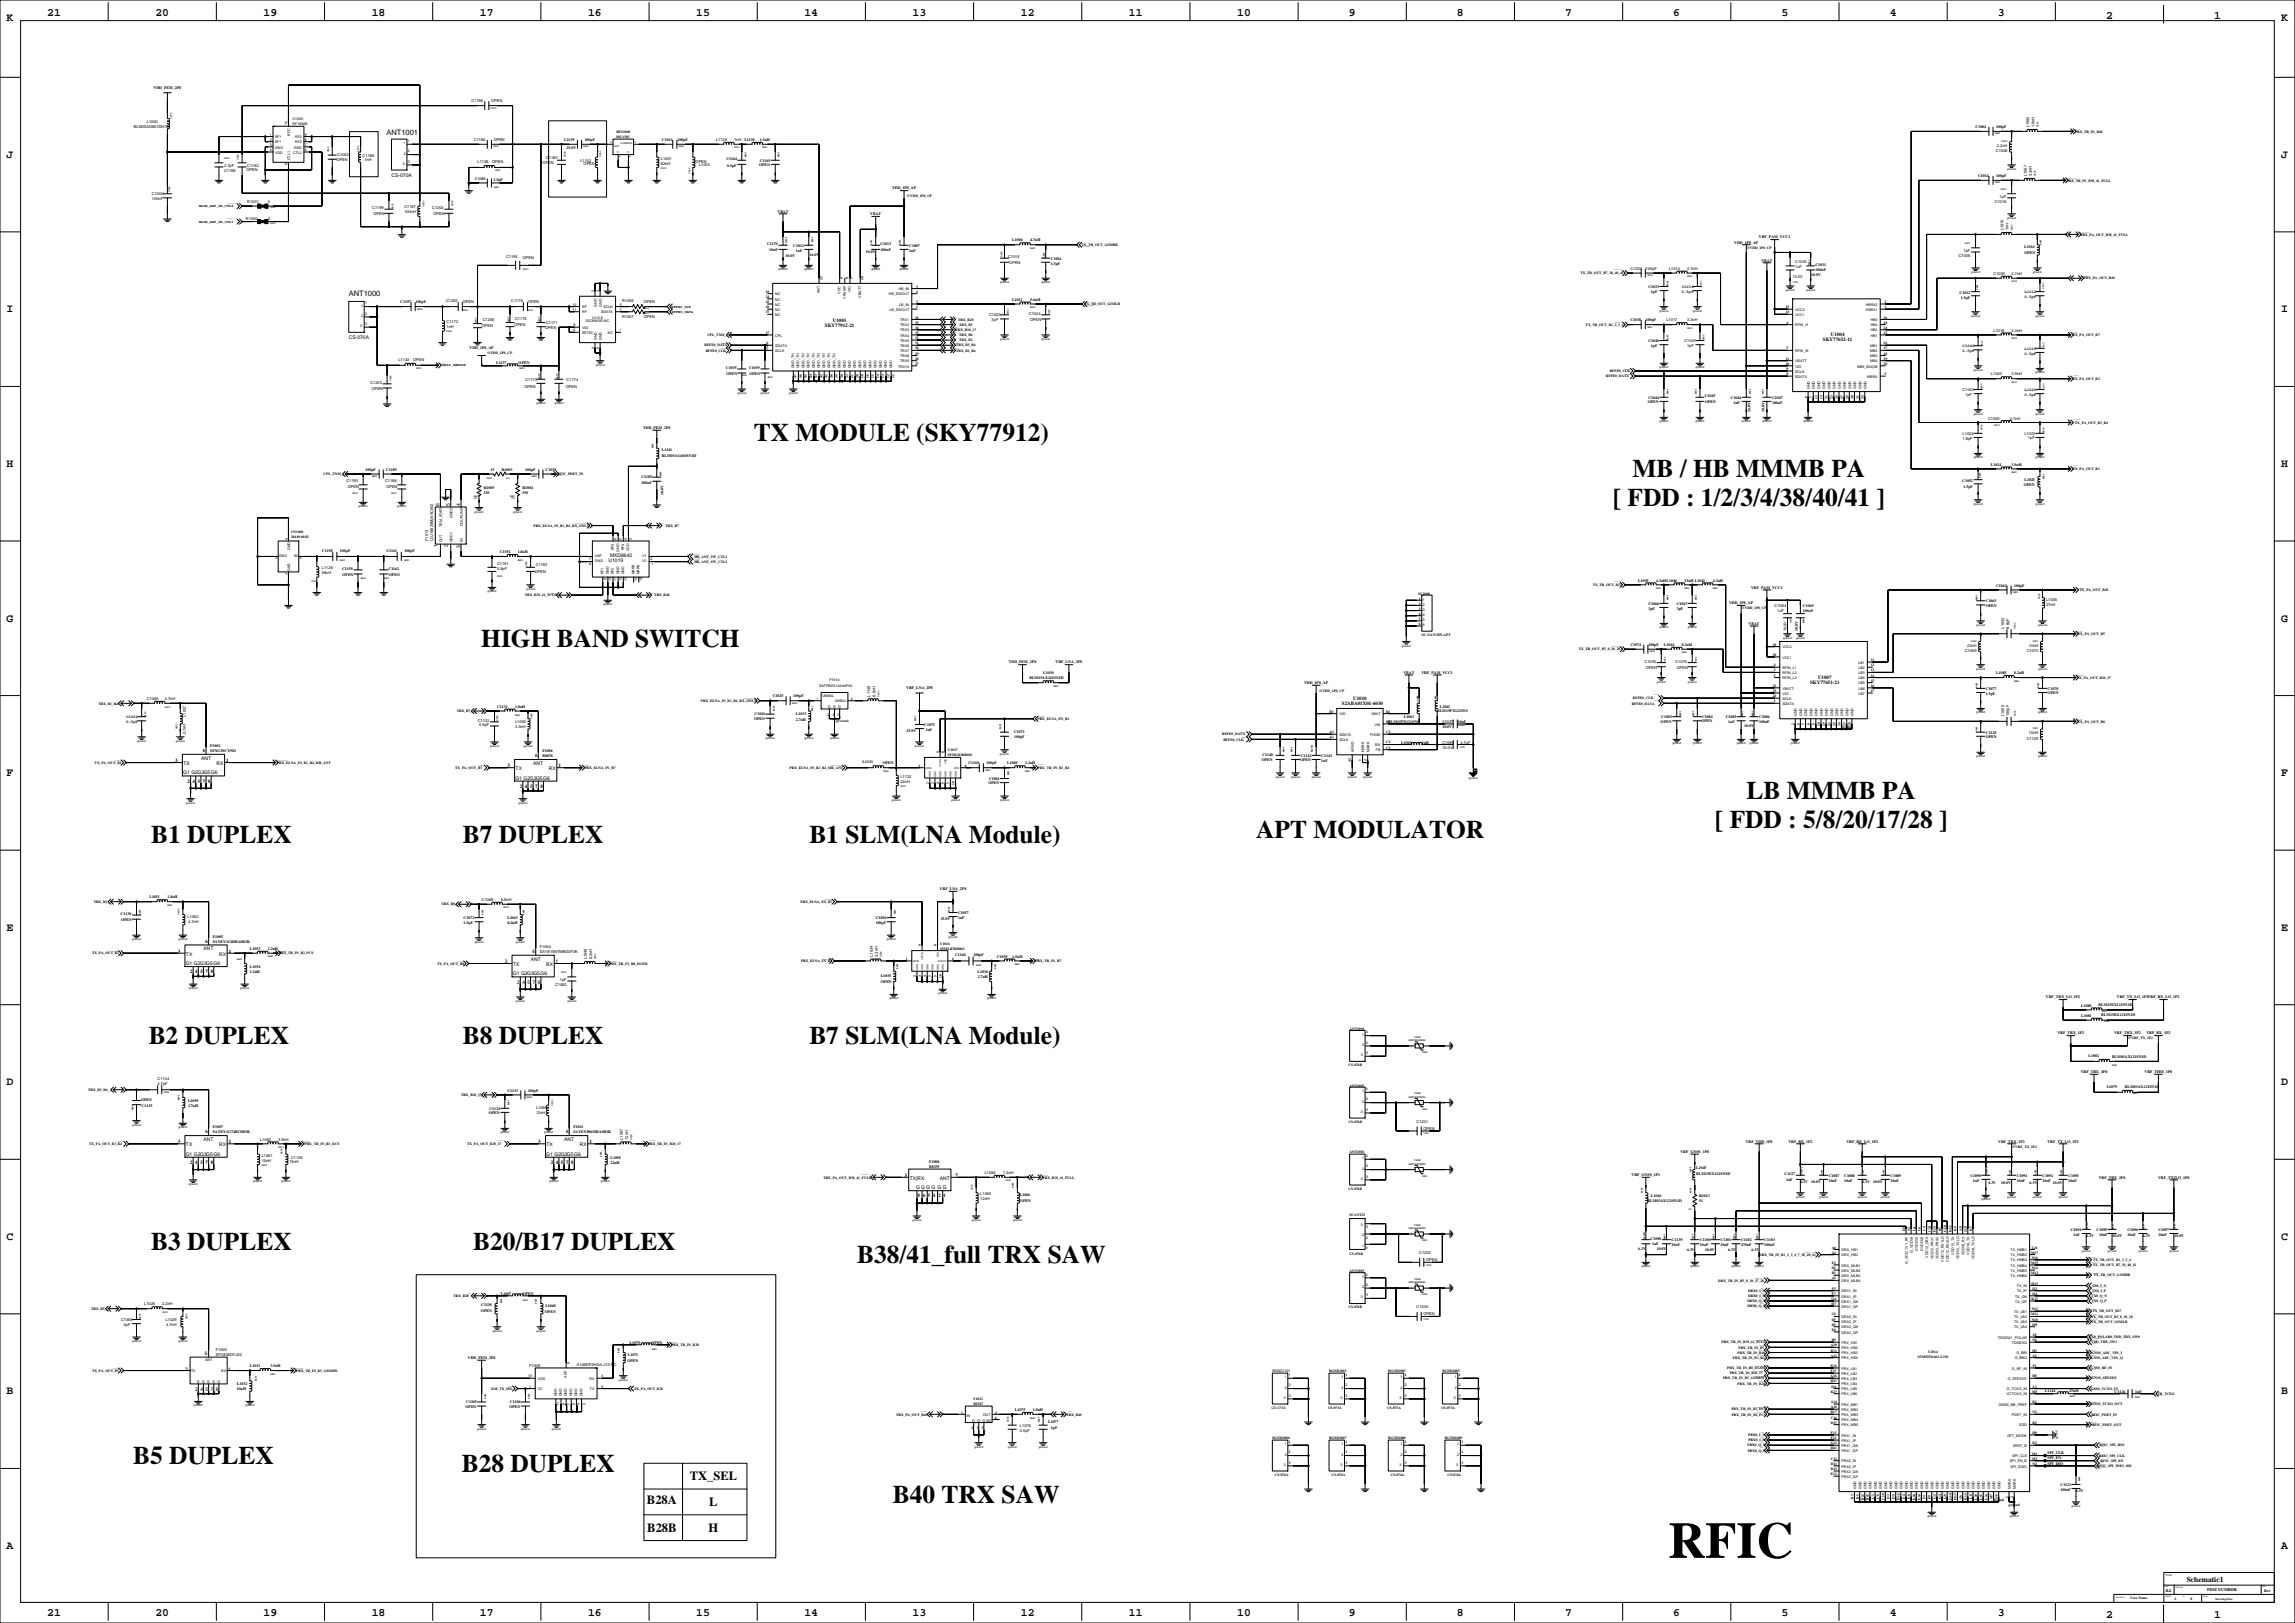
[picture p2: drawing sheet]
<svg xmlns="http://www.w3.org/2000/svg" width="2263mm" height="1600mm" viewBox="0 0 2263 1600" stroke-linecap="round" stroke-linejoin="round" font-family="sans-serif">
<defs><g id="words">
<text font-size="50.4" x="1645" y="1536">RFIC</text>
<g font-size="25">
<text x="743" y="435">TX MODULE (SKY77912)</text>
<text x="1609" y="471">MB / HB MMMB PA</text>
<text x="1590" y="499">[ FDD : 1/2/3/4/38/40/41 ]</text>
<text x="475" y="638">HIGH BAND SWITCH</text>
<text x="1722" y="788">LB MMMB PA</text>
<text x="1691" y="816">[ FDD : 5/8/20/17/28 ]</text>
<text x="1239" y="826">APT MODULATOR</text>
<text x="149" y="831">B1 DUPLEX</text>
<text x="456" y="831">B7 DUPLEX</text>
<text x="798" y="831">B1 SLM(LNA Module)</text>
<text x="147" y="1029">B2 DUPLEX</text>
<text x="456" y="1029">B8 DUPLEX</text>
<text x="798" y="1029">B7 SLM(LNA Module)</text>
<text x="149" y="1232">B3 DUPLEX</text>
<text x="466" y="1232">B20/B17 DUPLEX</text>
<text x="845" y="1245">B38/41_full TRX SAW</text>
<text x="131" y="1443">B5 DUPLEX</text>
<text x="455" y="1451">B28 DUPLEX</text>
<text x="880" y="1481">B40 TRX SAW</text>
</g>
<g font-size="12.3">
<text x="680" y="1459">TX_SEL</text>
<text x="638" y="1482">B28A</text>
<text x="699" y="1485">L</text>
<text x="638" y="1510">B28B</text>
<text x="699" y="1510">H</text>
</g>
<g font-size="11.3">
<text x="47" y="16">21</text>
<text x="153" y="16">20</text>
<text x="260" y="16">19</text>
<text x="367" y="16">18</text>
<text x="473" y="16">17</text>
<text x="580" y="16">16</text>
<text x="686" y="16">15</text>
<text x="793" y="16">14</text>
<text x="900" y="16">13</text>
<text x="1006" y="16">12</text>
<text x="1113" y="16">11</text>
<text x="1220" y="16">10</text>
<text x="1330" y="16">9</text>
<text x="1436" y="16">8</text>
<text x="1543" y="16">7</text>
<text x="1650" y="16">6</text>
<text x="1756" y="16">5</text>
<text x="1863" y="16">4</text>
<text x="1970" y="16">3</text>
<text x="7" y="21">K</text>
<text x="2076" y="18">2</text>
<text x="2183" y="18">1</text>
<text x="2249" y="21">K</text>
<text x="7" y="156">J</text>
<text x="2249" y="156">J</text>
<text x="7" y="308">I</text>
<text x="2249" y="308">I</text>
<text x="7" y="460">H</text>
<text x="2249" y="460">H</text>
<text x="7" y="613">G</text>
<text x="2249" y="613">G</text>
<text x="7" y="765">F</text>
<text x="2249" y="765">F</text>
<text x="7" y="917">E</text>
<text x="2249" y="917">E</text>
<text x="7" y="1070">D</text>
<text x="2249" y="1070">D</text>
<text x="7" y="1222">C</text>
<text x="2249" y="1222">C</text>
<text x="7" y="1374">B</text>
<text x="2249" y="1374">B</text>
<text x="7" y="1527">A</text>
<text x="2249" y="1527">A</text>
<text x="47" y="1593">21</text>
<text x="153" y="1593">20</text>
<text x="260" y="1593">19</text>
<text x="367" y="1593">18</text>
<text x="473" y="1593">17</text>
<text x="580" y="1593">16</text>
<text x="686" y="1593">15</text>
<text x="793" y="1593">14</text>
<text x="900" y="1593">13</text>
<text x="1006" y="1593">12</text>
<text x="1113" y="1593">11</text>
<text x="1220" y="1593">10</text>
<text x="1330" y="1593">9</text>
<text x="1436" y="1593">8</text>
<text x="1543" y="1593">7</text>
<text x="1650" y="1593">6</text>
<text x="1756" y="1593">5</text>
<text x="1863" y="1593">4</text>
<text x="1970" y="1593">3</text>
<text x="2076" y="1595">2</text>
<text x="2183" y="1595">1</text>
</g>
<g font-size="7.4">
<text x="381" y="133">ANT1001</text>
<text x="344" y="292">ANT1000</text>
<text x="2156" y="1560">Schematic1</text>
</g>
<g font-size="4.9">
<text x="386" y="174">CS-070A</text>
<text x="821" y="317">U1003</text>
<text x="813" y="322">SKY77912-21</text>
<text x="344" y="334">CS-070A</text>
<text x="1805" y="331">U1004</text>
<text x="1797" y="336">SKY77652-11</text>
<text x="433" y="498" transform="rotate(-90 433 498)">6</text>
<text x="444" y="498" transform="rotate(-90 444 498)">5</text>
<text x="454" y="498" transform="rotate(-90 454 498)">4</text>
<text x="431" y="539" transform="rotate(-90 431 539)">1</text>
<text x="442" y="539" transform="rotate(-90 442 539)">2</text>
<text x="454" y="540" transform="rotate(-90 454 540)">3</text>
<text x="601" y="549">MXD8642</text>
<text x="600" y="554">U1019</text>
<text x="1792" y="669">U1007</text>
<text x="1785" y="674">SKY77651-21</text>
<text x="1334" y="690">U1010</text>
<text x="1323" y="695">S2ABA01X01-6030</text>
<text x="200" y="741">6</text>
<text x="198" y="749">ANT</text>
<text x="528" y="747">6</text>
<text x="173" y="751">3</text>
<text x="181" y="754">TX</text>
<text x="214" y="754">RX</text>
<text x="223" y="751">1</text>
<text x="526" y="754">ANT</text>
<text x="500" y="756">3</text>
<text x="508" y="759">TX</text>
<text x="541" y="759">RX</text>
<text x="551" y="756">1</text>
<text x="181" y="763">G1 G2G3G5G6</text>
<text x="185" y="772">2</text>
<text x="190" y="772">4</text>
<text x="195" y="772">5</text>
<text x="200" y="772">7</text>
<text x="205" y="772">8</text>
<text x="508" y="768">G1 G2G3G5G6</text>
<text x="512" y="777">2</text>
<text x="518" y="777">4</text>
<text x="523" y="777">5</text>
<text x="528" y="777">7</text>
<text x="533" y="777">8</text>
<text x="203" y="929">6</text>
<text x="175" y="939">3</text>
<text x="201" y="937">ANT</text>
<text x="226" y="939">1</text>
<text x="525" y="940">6</text>
<text x="183" y="942">TX</text>
<text x="216" y="942">RX</text>
<text x="523" y="947">ANT</text>
<text x="183" y="951">G1 G2G3G5G6</text>
<text x="498" y="949">3</text>
<text x="506" y="952">TX</text>
<text x="539" y="952">RX</text>
<text x="548" y="949">1</text>
<text x="187" y="959">2</text>
<text x="192" y="959">4</text>
<text x="198" y="959">5</text>
<text x="203" y="959">7</text>
<text x="208" y="959">8</text>
<text x="506" y="961">G1 G2G3G5G6</text>
<text x="510" y="970">2</text>
<text x="515" y="970">4</text>
<text x="520" y="970">5</text>
<text x="525" y="970">7</text>
<text x="530" y="970">8</text>
<text x="203" y="1117">6</text>
<text x="558" y="1117">6</text>
<text x="175" y="1127">3</text>
<text x="201" y="1125">ANT</text>
<text x="226" y="1127">1</text>
<text x="531" y="1127">3</text>
<text x="556" y="1125">ANT</text>
<text x="581" y="1127">1</text>
<text x="183" y="1130">TX</text>
<text x="216" y="1130">RX</text>
<text x="539" y="1130">TX</text>
<text x="572" y="1130">RX</text>
<text x="183" y="1139">G1 G2G3G5G6</text>
<text x="539" y="1139">G1 G2G3G5G6</text>
<text x="187" y="1147">2</text>
<text x="192" y="1147">4</text>
<text x="198" y="1147">5</text>
<text x="203" y="1147">7</text>
<text x="208" y="1147">8</text>
<text x="543" y="1147">2</text>
<text x="548" y="1147">4</text>
<text x="553" y="1147">5</text>
<text x="558" y="1147">7</text>
<text x="563" y="1147">8</text>
<text x="892" y="1160">3</text>
<text x="897" y="1163">TX|RX</text>
<text x="927" y="1163">ANT</text>
<text x="942" y="1160">7</text>
<text x="903" y="1172">G G G G G G</text>
<text x="905" y="1180">8</text>
<text x="910" y="1180">6</text>
<text x="915" y="1180">5</text>
<text x="920" y="1180">4</text>
<text x="925" y="1180">2</text>
<text x="930" y="1180">1</text>
<text x="202" y="1336">6</text>
<text x="183" y="1352">3</text>
<text x="225" y="1352">1</text>
<text x="192" y="1371">2</text>
<text x="198" y="1371">4</text>
<text x="203" y="1371">5</text>
<text x="208" y="1371">7</text>
<text x="213" y="1371">8</text>
<text x="2135" y="1569">A1</text>
</g>
<text font-size="4.2" x="2176" y="1569">PDM NUMBER</text>
<g font-size="3.9">
<text x="151" y="88">VDD_FEM_2P8</text>
<text x="465" y="101">C1196</text>
<text x="484" y="100">OPEN</text>
<text x="132" y="126">BLM03AG601SN1D</text>
<text x="145" y="121">L1000</text>
<text x="2001" y="125" transform="rotate(-90 2001 125)">L1002</text>
<text x="2006" y="125" transform="rotate(-90 2006 125)">1.5nH</text>
<text x="1948" y="126">C1004</text>
<text x="1968" y="126">100pF</text>
<text x="467" y="139">C1180</text>
<text x="487" y="139">OPEN</text>
<text x="556" y="139">L1139</text>
<text x="576" y="139">100pF</text>
<text x="653" y="139">C1011</text>
<text x="668" y="139">100pF</text>
<text x="706" y="139">L1129</text>
<text x="724" y="139">1nH</text>
<text x="734" y="139">L1130</text>
<text x="749" y="139">1.5nH</text>
<text x="559" y="147">25.0V</text>
<text x="1968" y="150">C1008</text>
<text x="1969" y="145">2.2nH</text>
<text x="333" y="154">C1002</text>
<text x="358" y="155">C1186</text>
<text x="332" y="159">OPEN</text>
<text x="359" y="158">1nH</text>
<text x="471" y="161">L1138</text>
<text x="485" y="160">OPEN</text>
<text x="535" y="161">OPEN</text>
<text x="538" y="157">C1183</text>
<text x="572" y="159">L1142</text>
<text x="652" y="157">L1001</text>
<text x="686" y="160">OPEN</text>
<text x="716" y="158">C1164</text>
<text x="749" y="159">C1165</text>
<text x="221" y="165">2.7pF</text>
<text x="244" y="164">C1182</text>
<text x="575" y="162">OPEN</text>
<text x="652" y="162">82nH</text>
<text x="689" y="163">L1003</text>
<text x="717" y="164">0.5pF</text>
<text x="749" y="164">OPEN</text>
<text x="221" y="170">C1198</text>
<text x="243" y="169">OPEN</text>
<text x="1998" y="174" transform="rotate(-90 1998 174)">L1007</text>
<text x="2003" y="174" transform="rotate(-90 2003 174)">3.3nH</text>
<text x="469" y="178">C1181</text>
<text x="487" y="178">1.5pF</text>
<text x="1950" y="175">C1014</text>
<text x="1968" y="175">100pF</text>
<text x="879" y="187">VDD_1P8_AP</text>
<text x="150" y="197">100nF</text>
<text x="150" y="192">C1000</text>
<text x="1972" y="195">1pF</text>
<text x="244" y="200">R1001</text>
<text x="264" y="200">0</text>
<text x="1967" y="200">C1018</text>
<text x="367" y="206">C1199</text>
<text x="399" y="205">C1187</text>
<text x="426" y="206">C1204</text>
<text x="767" y="210">VBAT</text>
<text x="368" y="212">OPEN</text>
<text x="399" y="210">100nH</text>
<text x="427" y="212">OPEN</text>
<text x="858" y="212">VBAT</text>
<text x="243" y="217">R1000</text>
<text x="264" y="217">0</text>
<text x="1975" y="227" transform="rotate(-90 1975 227)">L1015</text>
<text x="1980" y="227" transform="rotate(-90 1980 227)">1nH</text>
<text x="998" y="238">L1006</text>
<text x="1016" y="238">4.7nH</text>
<text x="1734" y="235">VRF_PAM_VCC1</text>
<text x="756" y="242">C1170</text>
<text x="782" y="243">C1012</text>
<text x="868" y="242">C1013</text>
<text x="896" y="243">C1007</text>
<text x="1710" y="240">VDD_1P8_AP</text>
<text x="1996" y="244">L1016</text>
<text x="758" y="247">10uF</text>
<text x="785" y="248">1nF</text>
<text x="854" y="249">10.0V</text>
<text x="868" y="247">100nF</text>
<text x="896" y="248">1nF</text>
<text x="1936" y="249">1pF</text>
<text x="1996" y="250">OPEN</text>
<text x="499" y="255">C1195</text>
<text x="516" y="255">OPEN</text>
<text x="775" y="253">10.0V</text>
<text x="798" y="253">16.0V</text>
<text x="994" y="255">C1015</text>
<text x="1036" y="256">C1016</text>
<text x="1737" y="258">VBAT</text>
<text x="1931" y="254">C1036</text>
<text x="995" y="260">OPEN</text>
<text x="1036" y="261">1.5pF</text>
<text x="1770" y="259">C1030</text>
<text x="1790" y="262">C1031</text>
<text x="1607" y="266">C1032</text>
<text x="1623" y="266">100pF</text>
<text x="1646" y="266">L1014</text>
<text x="1663" y="266">2.7nH</text>
<text x="1770" y="265">1uF</text>
<text x="1790" y="267">100nF</text>
<text x="1767" y="274">10.0V</text>
<text x="1786" y="272">10.0V</text>
<text x="1966" y="271">C1020</text>
<text x="1983" y="271">2.7nH</text>
<text x="1625" y="284">C1033</text>
<text x="1658" y="284">C1034</text>
<text x="1628" y="289">1pF</text>
<text x="1658" y="289">0.5pF</text>
<text x="1932" y="290">C1022</text>
<text x="1996" y="294">0.5pF</text>
<text x="1996" y="289">L1012</text>
<text x="395" y="299">C1197</text>
<text x="410" y="299">100pF</text>
<text x="440" y="298">C1205</text>
<text x="456" y="299">OPEN</text>
<text x="504" y="298">C1178</text>
<text x="521" y="299">OPEN</text>
<text x="613" y="298">R1006</text>
<text x="635" y="299">OPEN</text>
<text x="998" y="296">L1011</text>
<text x="1016" y="296">5.6nH</text>
<text x="1933" y="295">1.5pF</text>
<text x="975" y="312">C1023</text>
<text x="1014" y="311">C1024</text>
<text x="476" y="316">C1206</text>
<text x="508" y="315">C1175</text>
<text x="613" y="313">R1007</text>
<text x="635" y="314">OPEN</text>
<text x="978" y="317">3pF</text>
<text x="1016" y="316">OPEN</text>
<text x="1607" y="317">C1038</text>
<text x="1623" y="317">100pF</text>
<text x="1643" y="317">L1017</text>
<text x="1663" y="317">3.3nH</text>
<text x="440" y="319">C1172</text>
<text x="440" y="324">1nH</text>
<text x="475" y="322">OPEN</text>
<text x="507" y="321">OPEN</text>
<text x="538" y="324">OPEN</text>
<text x="538" y="319">C1171</text>
<text x="1966" y="327">L1018</text>
<text x="1983" y="327">2.2nH</text>
<text x="1625" y="337">C1040</text>
<text x="1661" y="337">C1041</text>
<text x="463" y="344">VDD_1P8_AP</text>
<text x="1628" y="342">1pF</text>
<text x="1663" y="342">1pF</text>
<text x="1935" y="347">0.5pF</text>
<text x="1935" y="342">C1042</text>
<text x="1996" y="345">L1019</text>
<text x="1996" y="350">0.5pF</text>
<text x="393" y="356">L1143</text>
<text x="407" y="355">OPEN</text>
<text x="489" y="359">L1137</text>
<text x="511" y="358">OPEN</text>
<text x="716" y="364">C1035</text>
<text x="739" y="364">C1039</text>
<text x="716" y="370">OPEN</text>
<text x="739" y="370">OPEN</text>
<text x="1963" y="370">L1020</text>
<text x="1983" y="370">3.9nH</text>
<text x="518" y="375">C1173</text>
<text x="559" y="375">C1174</text>
<text x="365" y="379">C1203</text>
<text x="517" y="382">OPEN</text>
<text x="558" y="382">OPEN</text>
<text x="366" y="384">OPEN</text>
<text x="1935" y="385">C1043</text>
<text x="1996" y="385">L1021</text>
<text x="1625" y="393">C1044</text>
<text x="1681" y="392">C1045</text>
<text x="1706" y="393">C1046</text>
<text x="1747" y="393">C1047</text>
<text x="1938" y="390">1pF</text>
<text x="1996" y="390">0.5pF</text>
<text x="1625" y="397">OPEN</text>
<text x="1681" y="397">OPEN</text>
<text x="1709" y="398">1nF</text>
<text x="1747" y="398">100nF</text>
<text x="1726" y="406" transform="rotate(-90 1726 406)">16.0V</text>
<text x="1740" y="406" transform="rotate(-90 1740 406)">10.0V</text>
<text x="1960" y="414">C1050</text>
<text x="1982" y="414">4.7nH</text>
<text x="634" y="423">VDD_FEM_2P8</text>
<text x="1935" y="428">L1022</text>
<text x="1996" y="428">L1023</text>
<text x="1935" y="434">1.8pF</text>
<text x="1999" y="432">1pF</text>
<text x="652" y="445">L1141</text>
<text x="653" y="451">BLM03AG601SN1D</text>
<text x="1963" y="459">L1024</text>
<text x="1983" y="459">3.9nH</text>
<text x="360" y="464">100pF</text>
<text x="381" y="464">C1189</text>
<text x="484" y="464">15</text>
<text x="495" y="464">R1003</text>
<text x="518" y="464">100pF</text>
<text x="538" y="464">C1028</text>
<text x="632" y="472">C1185</text>
<text x="342" y="475">C1190</text>
<text x="380" y="475">C1188</text>
<text x="632" y="477">100nF</text>
<text x="1935" y="476">C1052</text>
<text x="1995" y="479">OPEN</text>
<text x="1996" y="474">L1025</text>
<text x="343" y="481">OPEN</text>
<text x="381" y="481">OPEN</text>
<text x="477" y="482">R1005</text>
<text x="515" y="482">R1004</text>
<text x="1936" y="481">1.5pF</text>
<text x="477" y="487">330</text>
<text x="515" y="487">330</text>
<text x="654" y="488" transform="rotate(-90 654 488)">10.0V</text>
<text x="422" y="533" transform="rotate(-90 422 533)">F1013</text>
<text x="427" y="533" transform="rotate(-90 427 533)">LDJ18829M24AC002</text>
<text x="317" y="544">C1158</text>
<text x="335" y="544">100pF</text>
<text x="381" y="544">C1161</text>
<text x="399" y="544">100pF</text>
<text x="493" y="545">C1192</text>
<text x="510" y="545">1.8nH</text>
<text x="490" y="557">C1191</text>
<text x="528" y="558">C1193</text>
<text x="317" y="561">L1126</text>
<text x="337" y="562">C1159</text>
<text x="383" y="562">C1162</text>
<text x="490" y="562">0.5pF</text>
<text x="317" y="566">56nH</text>
<text x="338" y="568">OPEN</text>
<text x="383" y="568">OPEN</text>
<text x="527" y="565">OPEN</text>
<text x="1615" y="573">L1039</text>
<text x="1633" y="573">4.3nHL1040</text>
<text x="1661" y="573">15nH L1041</text>
<text x="1689" y="573">4.3nH</text>
<text x="1727" y="580">VRF_PAM_VCC1</text>
<text x="1968" y="578">C1062</text>
<text x="1986" y="578">100pF</text>
<text x="1958" y="594">C1063</text>
<text x="2017" y="592">L1038</text>
<text x="1625" y="596">C1066</text>
<text x="1653" y="596">C1067</text>
<text x="1705" y="596">VDD_1P8_AP</text>
<text x="1750" y="599">C1064</text>
<text x="1778" y="599">C1065</text>
<text x="1958" y="598">OPEN</text>
<text x="2017" y="597">27nH</text>
<text x="1625" y="601">3pF</text>
<text x="1653" y="601">3pF</text>
<text x="1752" y="604">1uF</text>
<text x="1778" y="604">100nF</text>
<text x="1724" y="616">VBAT</text>
<text x="1761" y="622" transform="rotate(-90 1761 622)">10.0V</text>
<text x="1773" y="622" transform="rotate(-90 1773 622)">10.0V</text>
<text x="1976" y="620" transform="rotate(-90 1976 620)">L1042</text>
<text x="1981" y="620" transform="rotate(-90 1981 620)">6.8pF</text>
<text x="1607" y="637">C1074</text>
<text x="1625" y="637">100pF</text>
<text x="1640" y="637">L1044</text>
<text x="1658" y="637">8.2nH</text>
<text x="1939" y="638">22nH</text>
<text x="2000" y="638">10nH</text>
<text x="1937" y="643">C1069</text>
<text x="1998" y="643">C1070</text>
<text x="995" y="654">VDD_FEM_2P8</text>
<text x="1041" y="654">VRF_LNA_2P8</text>
<text x="1621" y="653">C1076</text>
<text x="1652" y="653">C1075</text>
<text x="1623" y="659">OPEN</text>
<text x="1653" y="659">OPEN</text>
<text x="1028" y="665">L1030</text>
<text x="1384" y="664">VBAT</text>
<text x="1401" y="664">VRF_PAM_VCC1</text>
<text x="1968" y="665">L1085</text>
<text x="1986" y="665">8.2nH</text>
<text x="1015" y="669">BLM03AX241SN1D</text>
<text x="1286" y="674">VDD_1P8_AP</text>
<text x="893" y="679">VRF_LNA_2P8</text>
<text x="1958" y="680">C1077</text>
<text x="2019" y="680">C1078</text>
<text x="762" y="688">C1025</text>
<text x="782" y="688">100pF</text>
<text x="858" y="687" transform="rotate(-90 858 687)">L1140</text>
<text x="863" y="687" transform="rotate(-90 863 687)">6.8nH</text>
<text x="1958" y="685">1.5pF</text>
<text x="2019" y="684">OPEN</text>
<text x="145" y="690">C1060</text>
<text x="163" y="690">2.7nH</text>
<text x="490" y="698">C1131</text>
<text x="508" y="698">1.8nH</text>
<text x="1420" y="698">L1062</text>
<text x="124" y="708">C1061</text>
<text x="183" y="707" transform="rotate(-90 183 707)">L1037</text>
<text x="744" y="705">C1026</text>
<text x="785" y="705">L1033</text>
<text x="1384" y="708">L1063</text>
<text x="1417" y="702">BLM15PX121SN1</text>
<text x="1638" y="708">C1083</text>
<text x="1678" y="707">C1084</text>
<text x="1701" y="708">C1085</text>
<text x="1734" y="708">C1086</text>
<text x="1976" y="706" transform="rotate(-90 1976 706)">L1050</text>
<text x="1981" y="706" transform="rotate(-90 1981 706)">100pF</text>
<text x="124" y="713">0.5pF</text>
<text x="471" y="712">C1132</text>
<text x="508" y="713">L1055</text>
<text x="743" y="710">OPEN</text>
<text x="785" y="710">2.7nH</text>
<text x="1369" y="712">BLM15PX121SN1</text>
<text x="1422" y="713">C1137</text>
<text x="1437" y="713">10uF</text>
<text x="1637" y="712">OPEN</text>
<text x="1677" y="712">OPEN</text>
<text x="1704" y="713">1nF</text>
<text x="1734" y="713">100nF</text>
<text x="473" y="716">0.5pF</text>
<text x="508" y="718">3.3nH</text>
<text x="911" y="715">C1073</text>
<text x="1422" y="718">10.0V</text>
<text x="1720" y="717">10.0V</text>
<text x="183" y="724" transform="rotate(-90 183 724)">2.7nH</text>
<text x="894" y="722">25.0V</text>
<text x="913" y="721">1nF</text>
<text x="1000" y="722">C1071</text>
<text x="1958" y="723">C1128</text>
<text x="2000" y="724">15nH</text>
<text x="1000" y="727">100pF</text>
<text x="1958" y="728">OPEN</text>
<text x="1998" y="729">C1129</text>
<text x="207" y="736">F1002</text>
<text x="1381" y="733">L1069</text>
<text x="1402" y="733">1uH</text>
<text x="1422" y="733">C1099</text>
<text x="1440" y="733">4.7uF</text>
<text x="207" y="741">SFXG50CY902</text>
<text x="535" y="741">F1006</text>
<text x="1422" y="738">10.0V</text>
<text x="535" y="746">B8678</text>
<text x="1245" y="746">C1140</text>
<text x="1282" y="746">C1142</text>
<text x="1303" y="746">C1143</text>
<text x="851" y="752">L1131</text>
<text x="870" y="753">OPEN</text>
<text x="955" y="754">C1169</text>
<text x="973" y="754">100pF</text>
<text x="993" y="754">L1048</text>
<text x="1011" y="754">2.2nH</text>
<text x="1244" y="750">OPEN</text>
<text x="1282" y="750">OPEN</text>
<text x="1303" y="751">1uF</text>
<text x="888" y="767">L1132</text>
<text x="888" y="772">22nH</text>
<text x="975" y="773">OPEN</text>
<text x="975" y="769">C1081</text>
<text x="926" y="877">VRF_LNA_2P8</text>
<text x="147" y="886">L1051</text>
<text x="165" y="886">1.8nH</text>
<text x="475" y="889">C1068</text>
<text x="494" y="889">6.8nH</text>
<text x="119" y="902">C1130</text>
<text x="185" y="905">L1052</text>
<text x="457" y="906">C1072</text>
<text x="500" y="906">L1043</text>
<text x="863" y="906">C1056</text>
<text x="945" y="906">1nF</text>
<text x="945" y="901">C1057</text>
<text x="119" y="908">OPEN</text>
<text x="185" y="910">4.7nH</text>
<text x="457" y="911">1.5pF</text>
<text x="500" y="911">8.2nH</text>
<text x="863" y="911">100pF</text>
<text x="927" y="907">25.0V</text>
<text x="210" y="924">F1005</text>
<text x="210" y="929">SAYEY1G88BA0B3K</text>
<text x="532" y="934">F1004</text>
<text x="246" y="936">L1053</text>
<text x="264" y="936">2.2nH</text>
<text x="532" y="940">SAYEY897MBG0F3K</text>
<text x="579" y="946" transform="rotate(-90 579 946)">L1049</text>
<text x="584" y="946" transform="rotate(-90 584 946)">8.2nH</text>
<text x="861" y="943" transform="rotate(-90 861 943)">L1034</text>
<text x="866" y="943" transform="rotate(-90 866 943)">3.3nH</text>
<text x="942" y="943">C1168</text>
<text x="960" y="943">100pF</text>
<text x="983" y="944">C1059</text>
<text x="998" y="944">1.5nH</text>
<text x="246" y="959">2.2nH</text>
<text x="246" y="954">L1054</text>
<text x="964" y="959">L1036</text>
<text x="868" y="963">L1035</text>
<text x="964" y="964">2.7nH</text>
<text x="552" y="967">1pF</text>
<text x="868" y="969">OPEN</text>
<text x="547" y="972">C1082</text>
<text x="2017" y="984">VRF_TRX_LO_1P2</text>
<text x="2087" y="984">VRF_TX_LO_1P2VRF_RX_LO_1P2</text>
<text x="2052" y="992">L1080</text>
<text x="2069" y="992">BLM15EX121SN1D</text>
<text x="2072" y="1002">BLM15EX121SN1D</text>
<text x="2052" y="1002">L1081</text>
<text x="2029" y="1020">VRF_TRX_1P2</text>
<text x="2084" y="1020">VRF_TRX_1P2</text>
<text x="2116" y="1020">VRF_RX_1P2</text>
<text x="2059" y="1042">L1082</text>
<text x="2082" y="1042">BLM03AX121SN1D</text>
<text x="2051" y="1058">VRF_TRX_1P8</text>
<text x="2114" y="1058">VRF_THM_1P8</text>
<text x="155" y="1064">C1144</text>
<text x="155" y="1070">4.7pF</text>
<text x="2077" y="1072">L1079</text>
<text x="2095" y="1073">BLM03AX121SN1D</text>
<text x="500" y="1076">C1133</text>
<text x="521" y="1076">100pF</text>
<text x="139" y="1086">OPEN</text>
<text x="140" y="1091">C1135</text>
<text x="185" y="1086">L1059</text>
<text x="185" y="1091">2.7nH</text>
<text x="482" y="1094">C1134</text>
<text x="528" y="1093">L1056</text>
<text x="482" y="1098">OPEN</text>
<text x="528" y="1099">12nH</text>
<text x="1397" y="1107">C1201</text>
<text x="210" y="1112">F1007</text>
<text x="565" y="1112">F1011</text>
<text x="1403" y="1114">OPEN</text>
<text x="210" y="1117">SAYEY1G74BC0B3K</text>
<text x="565" y="1117">SAYEY806MBA0B3K</text>
<text x="256" y="1124">L1060</text>
<text x="274" y="1124">3.9nH</text>
<text x="614" y="1123" transform="rotate(-90 614 1123)">L1057</text>
<text x="619" y="1123" transform="rotate(-90 619 1123)">12nH</text>
<text x="1721" y="1126">VRF_VDD_1P8</text>
<text x="1763" y="1126">VRF_RX_1P2</text>
<text x="1820" y="1126">VRF_RX_LO_1P2</text>
<text x="1970" y="1126">VRF_TRX_1P2</text>
<text x="2019" y="1126">VRF_TX_LO_1P2</text>
<text x="1657" y="1136">VRF_GNSS_1P8</text>
<text x="258" y="1140">L1061</text>
<text x="258" y="1145">15nH</text>
<text x="287" y="1142">C1136</text>
<text x="602" y="1142">L1058</text>
<text x="285" y="1146">15nH</text>
<text x="602" y="1147">22nH</text>
<text x="916" y="1151">B8339</text>
<text x="916" y="1146">F1008</text>
<text x="971" y="1158">L1064</text>
<text x="989" y="1158">1.5nH</text>
<text x="1672" y="1152">L1045</text>
<text x="1672" y="1158">BLM15EX121SN1D</text>
<text x="1609" y="1159">VRF_GNSS_1P1</text>
<text x="1759" y="1159">C1127</text>
<text x="1761" y="1164">1uF</text>
<text x="1803" y="1160">C1087</text>
<text x="1818" y="1160">C1088</text>
<text x="1864" y="1160">C1089</text>
<text x="1943" y="1160">C1090</text>
<text x="1988" y="1160">C1091</text>
<text x="2014" y="1160">C1092</text>
<text x="2039" y="1160">C1093</text>
<text x="2069" y="1162">VRF_TRX_1P8</text>
<text x="2128" y="1162">VRF_TX2LO_1P8</text>
<text x="1775" y="1166">6.3V</text>
<text x="1786" y="1166">10.0V</text>
<text x="1803" y="1165">10nF</text>
<text x="1818" y="1165">10uF</text>
<text x="1836" y="1166">6.3V</text>
<text x="1847" y="1166">10.0V</text>
<text x="1864" y="1165">10nF</text>
<text x="1945" y="1165">1uF</text>
<text x="1960" y="1167">6.3V</text>
<text x="1973" y="1167">10.0V</text>
<text x="1988" y="1165">10nF</text>
<text x="2001" y="1167">6.3V</text>
<text x="2014" y="1165">10uF</text>
<text x="2024" y="1167">10.0V</text>
<text x="2039" y="1165">10nF</text>
<text x="967" y="1178">L1065</text>
<text x="1005" y="1179">L1066</text>
<text x="1628" y="1180">L1046</text>
<text x="1675" y="1180">R1013</text>
<text x="967" y="1183">12nH</text>
<text x="1006" y="1185">OPEN</text>
<text x="1624" y="1185">BLM03AX121SN1D</text>
<text x="1675" y="1185">51</text>
<text x="2042" y="1213">C1094</text>
<text x="2067" y="1213">C1095</text>
<text x="2098" y="1213">C1096</text>
<text x="2128" y="1213">C1097</text>
<text x="1627" y="1222">C1098</text>
<text x="1648" y="1223">C1139</text>
<text x="1676" y="1223">C1100</text>
<text x="1696" y="1223">C1101</text>
<text x="1717" y="1223">C1102</text>
<text x="1740" y="1223">C1103</text>
<text x="2044" y="1218">1uF</text>
<text x="2057" y="1220">6.3V</text>
<text x="2070" y="1218">10nF</text>
<text x="2083" y="1220">10.0V</text>
<text x="2098" y="1218">10uF</text>
<text x="2113" y="1220">6.3V</text>
<text x="2128" y="1218">10nF</text>
<text x="2144" y="1220">10.0V</text>
<text x="1629" y="1227">1uF</text>
<text x="1648" y="1228">10nF</text>
<text x="1676" y="1228">10uF</text>
<text x="1696" y="1228">10nF</text>
<text x="1717" y="1228">470nF</text>
<text x="1740" y="1228">100nF</text>
<text x="1615" y="1232">6.3V</text>
<text x="1633" y="1232">10.0V</text>
<text x="1663" y="1233">6.3V</text>
<text x="1681" y="1233">10.0V</text>
<text x="1704" y="1233">6.3V</text>
<text x="1727" y="1233">6.3V</text>
<text x="1399" y="1236">C1202</text>
<text x="1406" y="1243">OPEN</text>
<text x="494" y="1276">L1067</text>
<text x="515" y="1276">OPEN</text>
<text x="142" y="1287">L1028</text>
<text x="160" y="1287">2.2nH</text>
<text x="474" y="1288">C1138</text>
<text x="538" y="1288">L1068</text>
<text x="1397" y="1289">C1200</text>
<text x="474" y="1294">OPEN</text>
<text x="537" y="1294">OPEN</text>
<text x="1403" y="1297">OPEN</text>
<text x="119" y="1302">C1055</text>
<text x="122" y="1307">3pF</text>
<text x="163" y="1302">L1029</text>
<text x="164" y="1307">4.7nH</text>
<text x="621" y="1325">L1070</text>
<text x="642" y="1325">OPEN</text>
<text x="213" y="1332">F1000</text>
<text x="213" y="1337">SFX836DYJ02</text>
<text x="619" y="1336">L1071</text>
<text x="461" y="1340">VDD_FEM_2P8</text>
<text x="619" y="1342">OPEN</text>
<text x="246" y="1348">L1031</text>
<text x="267" y="1348">3.9nH</text>
<text x="522" y="1347">F1009</text>
<text x="569" y="1347">rf-LMDP2HGA-J12-NC</text>
<text x="234" y="1366">L1032</text>
<text x="234" y="1371">10nH</text>
<text x="2016" y="1372">L1144</text>
<text x="2040" y="1372">47nH</text>
<text x="2085" y="1373">C1126</text>
<text x="2105" y="1373">1nF</text>
<text x="460" y="1383">C1105</text>
<text x="503" y="1383">C1106</text>
<text x="459" y="1388">OPEN</text>
<text x="502" y="1388">OPEN</text>
<text x="1001" y="1391">L1075</text>
<text x="1018" y="1391">1.8nH</text>
<text x="1033" y="1402">L1077</text>
<text x="1006" y="1406">L1076</text>
<text x="1036" y="1409">1pF</text>
<text x="1006" y="1411">0.5pF</text>
<text x="2019" y="1434">SPI_CLK</text>
<text x="2019" y="1439">SPI_EN</text>
<text x="2019" y="1444">SPI_DIO</text>
<text x="2032" y="1465">C1123</text>
<text x="2032" y="1470">100nF</text>
<text x="2047" y="1471">6.3V</text>
<text x="2232" y="1569">Rev</text>
</g>
<g font-size="3.5">
<text x="288" y="119">U1000</text>
<text x="283" y="123" transform="rotate(-90 283 123)">10</text>
<text x="288" y="124">RF1694B</text>
<text x="608" y="131">RFS1000</text>
<text x="2046" y="131">PRX_TR_IN_B40</text>
<text x="266" y="134">1</text>
<text x="271" y="136">RF1</text>
<text x="286" y="134" transform="rotate(-90 286 134)">RFC</text>
<text x="291" y="136">RF2</text>
<text x="301" y="134">9</text>
<text x="607" y="136">MS-156C</text>
<text x="266" y="144">3</text>
<text x="266" y="139">2</text>
<text x="271" y="141">RF1</text>
<text x="291" y="141">RF2</text>
<text x="301" y="139">8</text>
<text x="301" y="144">7</text>
<text x="398" y="142">1</text>
<text x="402" y="140">1</text>
<text x="266" y="149">4</text>
<text x="271" y="146">GND</text>
<text x="290" y="146">GND</text>
<text x="301" y="149">6</text>
<text x="271" y="152">VDD</text>
<text x="289" y="152">CTL2</text>
<text x="398" y="152">2</text>
<text x="402" y="150">2</text>
<text x="286" y="158" transform="rotate(-90 286 158)">CTL1</text>
<text x="402" y="160">3</text>
<text x="283" y="163" transform="rotate(-90 283 163)">5</text>
<text x="397" y="163">3</text>
<text x="2038" y="179">PRX_TR_IN_B38_41_FULL</text>
<text x="894" y="194">@VDD_1P8_CP</text>
<text x="196" y="204">MAIN_ANT_SW_CTL2</text>
<text x="196" y="219">MAIN_ANT_SW_CTL1</text>
<text x="2051" y="232">TRX_PA_OUT_B38_41_FULL</text>
<text x="1066" y="242">TX_TR_OUT_GSMHB</text>
<text x="1722" y="245">@VDD_1P8_CP</text>
<text x="831" y="275" transform="rotate(-90 831 275)">9</text>
<text x="836" y="275" transform="rotate(-90 836 275)">8</text>
<text x="841" y="275" transform="rotate(-90 841 275)">7</text>
<text x="1558" y="270">TX_TR_OUT_B7_38_40_41</text>
<text x="2054" y="275">TRX_PA_OUT_B40</text>
<text x="811" y="276" transform="rotate(-90 811 276)">22</text>
<text x="851" y="276" transform="rotate(-90 851 276)">10</text>
<text x="586" y="288" transform="rotate(-90 586 288)">2</text>
<text x="591" y="288" transform="rotate(-90 591 288)">3</text>
<text x="839" y="288" transform="rotate(-90 839 288)">VIO</text>
<text x="886" y="286">HB_IN</text>
<text x="903" y="284">3</text>
<text x="755" y="294">24</text>
<text x="755" y="289">19</text>
<text x="764" y="291">NC</text>
<text x="808" y="289" transform="rotate(-90 808 289)">ANT</text>
<text x="829" y="289" transform="rotate(-90 829 289)">VCC</text>
<text x="849" y="293" transform="rotate(-90 849 293)">VBATT</text>
<text x="876" y="291">HB_SWOUT</text>
<text x="903" y="289">4</text>
<text x="755" y="299">25</text>
<text x="764" y="296">NC</text>
<text x="834" y="294" transform="rotate(-90 834 294)">VRAMP</text>
<text x="903" y="299">2</text>
<text x="1858" y="299">2</text>
<text x="356" y="302">1</text>
<text x="360" y="300">1</text>
<text x="564" y="301">10</text>
<text x="574" y="304">RF</text>
<text x="588" y="302" transform="rotate(-90 588 302)">GND</text>
<text x="593" y="302" transform="rotate(-90 593 302)">GND</text>
<text x="595" y="304">SCLK</text>
<text x="611" y="301">5</text>
<text x="662" y="303">RFFE0_CLK</text>
<text x="755" y="304">26</text>
<text x="764" y="301">NC</text>
<text x="887" y="301">LB_IN</text>
<text x="903" y="304">1</text>
<text x="1069" y="301">TX_TR_OUT_GSMLB</text>
<text x="1761" y="304">15</text>
<text x="1839" y="301">HBRX2</text>
<text x="1858" y="304">1</text>
<text x="360" y="310">2</text>
<text x="564" y="306">11</text>
<text x="574" y="309">RF</text>
<text x="593" y="309">SDATA</text>
<text x="611" y="306">7</text>
<text x="662" y="308">RFFE0_DATA</text>
<text x="755" y="309">37</text>
<text x="764" y="306">NC</text>
<text x="764" y="312">NC</text>
<text x="877" y="306">LB_SWOUT</text>
<text x="1761" y="309">13</text>
<text x="1770" y="312">VCC1</text>
<text x="1770" y="306">VCC2</text>
<text x="1840" y="307">HBRX1</text>
<text x="356" y="312">2</text>
<text x="577" y="318">32CK603R-NC</text>
<text x="584" y="314">U1018</text>
<text x="887" y="317">TRX1</text>
<text x="902" y="314">36</text>
<text x="945" y="316">TRX_B28</text>
<text x="1844" y="317">HB3</text>
<text x="1857" y="314">26</text>
<text x="355" y="322">3</text>
<text x="360" y="320">3</text>
<text x="565" y="322">8</text>
<text x="887" y="322">TRX2</text>
<text x="902" y="319">35</text>
<text x="946" y="321">TRX_B5</text>
<text x="1563" y="321">TX_TR_OUT_B1_2_3_4</text>
<text x="1761" y="319">4</text>
<text x="1770" y="322">RFIN_H</text>
<text x="1844" y="322">HB4</text>
<text x="1857" y="319">28</text>
<text x="565" y="327">6</text>
<text x="574" y="329">SETID</text>
<text x="574" y="324">VIO</text>
<text x="599" y="329">NC</text>
<text x="611" y="327">1</text>
<text x="755" y="329">17</text>
<text x="887" y="327">TRX3</text>
<text x="902" y="324">34</text>
<text x="902" y="329">33</text>
<text x="942" y="326">TRX_B20_17</text>
<text x="1844" y="327">HB2</text>
<text x="1857" y="324">24</text>
<text x="1857" y="329">22</text>
<text x="588" y="335" transform="rotate(-90 588 335)">GND</text>
<text x="593" y="335" transform="rotate(-90 593 335)">GND</text>
<text x="697" y="331">CPL_TXM</text>
<text x="764" y="332">CPL</text>
<text x="887" y="332">TRX4</text>
<text x="902" y="334">32</text>
<text x="946" y="331">TRX_B8</text>
<text x="1844" y="332">HB1</text>
<text x="2044" y="331">TX_PA_OUT_B7</text>
<text x="695" y="341">RFFE0_DATA</text>
<text x="756" y="339">6</text>
<text x="764" y="342">SDATA</text>
<text x="887" y="342">TRX6</text>
<text x="887" y="337">TRX5</text>
<text x="902" y="339">31</text>
<text x="943" y="341">TRX_B3_B4</text>
<text x="946" y="336">TRX_B2</text>
<text x="1844" y="342">MB1</text>
<text x="1857" y="339">16</text>
<text x="586" y="344" transform="rotate(-90 586 344)">4</text>
<text x="591" y="344" transform="rotate(-90 591 344)">9</text>
<text x="696" y="347">RFFE0_CLK</text>
<text x="756" y="344">5</text>
<text x="764" y="347">SCLK</text>
<text x="887" y="347">TRX7</text>
<text x="902" y="344">30</text>
<text x="943" y="347">TRX_B1_B4</text>
<text x="1761" y="344">5</text>
<text x="1770" y="347">RFIN_M</text>
<text x="1844" y="347">MB2</text>
<text x="1857" y="344">17</text>
<text x="480" y="349">@VDD_1P8_CP</text>
<text x="887" y="352">TRX8</text>
<text x="902" y="350">29</text>
<text x="1844" y="352">MB3</text>
<text x="1857" y="350">18</text>
<text x="887" y="357">TRX9</text>
<text x="902" y="355">28</text>
<text x="902" y="360">27</text>
<text x="1761" y="355">11</text>
<text x="1761" y="360">10</text>
<text x="1770" y="357">VBATT</text>
<text x="1844" y="357">MB4</text>
<text x="1857" y="360">20</text>
<text x="1857" y="355">19</text>
<text x="436" y="361">GRIP_SENSOR</text>
<text x="783" y="363" transform="rotate(-90 783 363)">GND_TH</text>
<text x="788" y="363" transform="rotate(-90 788 363)">GND_TH</text>
<text x="793" y="363" transform="rotate(-90 793 363)">GND_TH</text>
<text x="798" y="363" transform="rotate(-90 798 363)">GND_TH</text>
<text x="803" y="363" transform="rotate(-90 803 363)">GND_TH</text>
<text x="808" y="363" transform="rotate(-90 808 363)">GND_TH</text>
<text x="813" y="363" transform="rotate(-90 813 363)">GND_TH</text>
<text x="819" y="363" transform="rotate(-90 819 363)">GND_TH</text>
<text x="824" y="363" transform="rotate(-90 824 363)">GND_TH</text>
<text x="829" y="363" transform="rotate(-90 829 363)">GND</text>
<text x="834" y="363" transform="rotate(-90 834 363)">GND</text>
<text x="839" y="363" transform="rotate(-90 839 363)">GND</text>
<text x="844" y="363" transform="rotate(-90 844 363)">GND</text>
<text x="849" y="363" transform="rotate(-90 849 363)">GND</text>
<text x="854" y="363" transform="rotate(-90 854 363)">GND</text>
<text x="859" y="363" transform="rotate(-90 859 363)">GND</text>
<text x="864" y="363" transform="rotate(-90 864 363)">GND</text>
<text x="869" y="363" transform="rotate(-90 869 363)">GND</text>
<text x="874" y="363" transform="rotate(-90 874 363)">GND</text>
<text x="879" y="363" transform="rotate(-90 879 363)">GND</text>
<text x="885" y="362">TRX10</text>
<text x="1761" y="365">9</text>
<text x="1770" y="362">VIO</text>
<text x="1831" y="362">MB5_B34|39</text>
<text x="1583" y="372">RFFE0_DATA</text>
<text x="1587" y="367">RFFE0_CLK</text>
<text x="1761" y="370">8</text>
<text x="1770" y="367">SCLK</text>
<text x="1858" y="370">3</text>
<text x="785" y="373" transform="rotate(-90 785 373)">47</text>
<text x="791" y="373" transform="rotate(-90 791 373)">46</text>
<text x="796" y="373" transform="rotate(-90 796 373)">45</text>
<text x="801" y="373" transform="rotate(-90 801 373)">44</text>
<text x="806" y="373" transform="rotate(-90 806 373)">43</text>
<text x="811" y="373" transform="rotate(-90 811 373)">42</text>
<text x="816" y="373" transform="rotate(-90 816 373)">41</text>
<text x="821" y="373" transform="rotate(-90 821 373)">40</text>
<text x="826" y="373" transform="rotate(-90 826 373)">39</text>
<text x="831" y="373" transform="rotate(-90 831 373)">38</text>
<text x="836" y="373" transform="rotate(-90 836 373)">23</text>
<text x="841" y="373" transform="rotate(-90 841 373)">21</text>
<text x="846" y="373" transform="rotate(-90 846 373)">20</text>
<text x="851" y="373" transform="rotate(-90 851 373)">18</text>
<text x="857" y="373" transform="rotate(-90 857 373)">16</text>
<text x="862" y="373" transform="rotate(-90 862 373)">15</text>
<text x="867" y="373" transform="rotate(-90 867 373)">14</text>
<text x="872" y="373" transform="rotate(-90 872 373)">13</text>
<text x="877" y="373" transform="rotate(-90 877 373)">12</text>
<text x="882" y="373" transform="rotate(-90 882 373)">11</text>
<text x="1770" y="372">SDATA</text>
<text x="1841" y="372">MBRX</text>
<text x="2044" y="374">TX_PA_OUT_B2</text>
<text x="1784" y="383" transform="rotate(-90 1784 383)">GND</text>
<text x="1789" y="383" transform="rotate(-90 1789 383)">GND</text>
<text x="1795" y="383" transform="rotate(-90 1795 383)">GND</text>
<text x="1800" y="383" transform="rotate(-90 1800 383)">GND</text>
<text x="1805" y="383" transform="rotate(-90 1805 383)">GND</text>
<text x="1810" y="383" transform="rotate(-90 1810 383)">GND</text>
<text x="1815" y="383" transform="rotate(-90 1815 383)">GND</text>
<text x="1820" y="383" transform="rotate(-90 1820 383)">GND</text>
<text x="1825" y="383" transform="rotate(-90 1825 383)">GND</text>
<text x="1830" y="383" transform="rotate(-90 1830 383)">GND</text>
<text x="1835" y="383" transform="rotate(-90 1835 383)">GND</text>
<text x="1840" y="383" transform="rotate(-90 1840 383)">GND</text>
<text x="1782" y="392" transform="rotate(-90 1782 392)">6</text>
<text x="1787" y="392" transform="rotate(-90 1787 392)">7</text>
<text x="1792" y="393" transform="rotate(-90 1792 393)">12</text>
<text x="1797" y="393" transform="rotate(-90 1797 393)">14</text>
<text x="1802" y="393" transform="rotate(-90 1802 393)">21</text>
<text x="1807" y="393" transform="rotate(-90 1807 393)">23</text>
<text x="1812" y="393" transform="rotate(-90 1812 393)">25</text>
<text x="1817" y="393" transform="rotate(-90 1817 393)">27</text>
<text x="1822" y="393" transform="rotate(-90 1822 393)">29</text>
<text x="1827" y="393" transform="rotate(-90 1827 393)">30</text>
<text x="1833" y="393" transform="rotate(-90 1833 393)">31</text>
<text x="1838" y="393" transform="rotate(-90 1838 393)">32</text>
<text x="2046" y="418">TX_PA_OUT_B3_B4</text>
<text x="2044" y="463">TX_PA_OUT_B1</text>
<text x="319" y="468">CPL_TXM</text>
<text x="550" y="468">RFIC_PDET_IN</text>
<text x="446" y="511" transform="rotate(-90 446 511)">GND2</text>
<text x="436" y="520" transform="rotate(-90 436 520)">TRM_PORT</text>
<text x="456" y="519" transform="rotate(-90 456 519)">COUPLING</text>
<text x="526" y="519">PRX_ELNA_IN_B1_B4_RX_ONLY</text>
<text x="656" y="519">TRX_B7</text>
<text x="287" y="525">CN1000</text>
<text x="284" y="532" transform="rotate(-90 284 532)">4</text>
<text x="287" y="530">20449-001E</text>
<text x="608" y="532" transform="rotate(-90 608 532)">6</text>
<text x="613" y="532" transform="rotate(-90 613 532)">5</text>
<text x="618" y="532" transform="rotate(-90 618 532)">4</text>
<text x="623" y="532" transform="rotate(-90 623 532)">3</text>
<text x="436" y="535" transform="rotate(-90 436 535)">OUT</text>
<text x="446" y="535" transform="rotate(-90 446 535)">GND1</text>
<text x="456" y="535" transform="rotate(-90 456 535)">IN</text>
<text x="286" y="542" transform="rotate(-90 286 542)">GND</text>
<text x="605" y="542" transform="rotate(-90 605 542)">RF3</text>
<text x="610" y="544" transform="rotate(-90 610 544)">GND</text>
<text x="615" y="542" transform="rotate(-90 615 542)">RF4</text>
<text x="620" y="543" transform="rotate(-90 620 543)">VDD</text>
<text x="271" y="551">2</text>
<text x="275" y="549">GND</text>
<text x="290" y="549">IN</text>
<text x="296" y="551">1</text>
<text x="581" y="552">7</text>
<text x="587" y="549">ANT</text>
<text x="633" y="549">V1</text>
<text x="641" y="552">2</text>
<text x="685" y="550">HB_ANT_SW_CTL1</text>
<text x="581" y="557">8</text>
<text x="587" y="554">GND</text>
<text x="633" y="554">V2</text>
<text x="642" y="557">1</text>
<text x="685" y="555">HB_ANT_SW_CTL2</text>
<text x="286" y="563" transform="rotate(-90 286 563)">GND</text>
<text x="284" y="567" transform="rotate(-90 284 567)">3</text>
<text x="595" y="566" transform="rotate(-90 595 566)">RF1</text>
<text x="600" y="566" transform="rotate(-90 600 566)">GND</text>
<text x="605" y="566" transform="rotate(-90 605 566)">RF2</text>
<text x="610" y="566" transform="rotate(-90 610 566)">GND</text>
<text x="615" y="566" transform="rotate(-90 615 566)">GND</text>
<text x="626" y="566" transform="rotate(-90 626 566)">MARK</text>
<text x="631" y="566" transform="rotate(-90 631 566)">MARK</text>
<text x="598" y="572" transform="rotate(-90 598 572)">9</text>
<text x="603" y="573" transform="rotate(-90 603 573)">10</text>
<text x="608" y="573" transform="rotate(-90 608 573)">11</text>
<text x="613" y="573" transform="rotate(-90 613 573)">12</text>
<text x="618" y="573" transform="rotate(-90 618 573)">13</text>
<text x="628" y="573" transform="rotate(-90 628 573)">14</text>
<text x="633" y="573" transform="rotate(-90 633 573)">15</text>
<text x="1570" y="578">TX_TR_OUT_B17</text>
<text x="518" y="588">TRX_B38_41_FULL</text>
<text x="645" y="588">TRX_B40</text>
<text x="1398" y="586">SC1000</text>
<text x="2050" y="583">TX_PA_OUT_B28</text>
<text x="1399" y="591">1</text>
<text x="1403" y="592">1</text>
<text x="1399" y="596">2</text>
<text x="1403" y="597">2</text>
<text x="1399" y="601">3</text>
<text x="1403" y="602">3</text>
<text x="1717" y="601">@VDD_1P8_CP</text>
<text x="1399" y="611">5</text>
<text x="1399" y="606">4</text>
<text x="1403" y="607">4</text>
<text x="1399" y="617">6</text>
<text x="1403" y="618">6</text>
<text x="1403" y="612">5</text>
<text x="1402" y="627">SC-NA7CHN-APT</text>
<text x="2049" y="626">TX_PA_OUT_B5</text>
<text x="1556" y="641">TX_TR_OUT_B5_8_20_28</text>
<text x="1748" y="636">18</text>
<text x="1757" y="639">VCC2</text>
<text x="1748" y="647">20</text>
<text x="1757" y="649">VCC1</text>
<text x="1844" y="652">11</text>
<text x="1749" y="657">4</text>
<text x="1757" y="659">RFIN_L1</text>
<text x="1832" y="654">LB1</text>
<text x="1832" y="659">LB2</text>
<text x="1844" y="657">12</text>
<text x="1749" y="662">3</text>
<text x="1757" y="664">RFIN_L2</text>
<text x="1832" y="664">LB3</text>
<text x="1844" y="662">13</text>
<text x="818" y="672">F1014</text>
<text x="1749" y="667">5</text>
<text x="1757" y="670">RFIN_L3</text>
<text x="1832" y="670">LB4</text>
<text x="1844" y="667">14</text>
<text x="2048" y="669">TX_PA_OUT_B20_17</text>
<text x="808" y="677">SAFFB2G14AA0F0A</text>
<text x="1748" y="677">22</text>
<text x="1832" y="675">LB5</text>
<text x="1844" y="677">16</text>
<text x="1844" y="672">15</text>
<text x="1300" y="682">@VDD_1P8_CP</text>
<text x="1748" y="682">23</text>
<text x="1757" y="680">VBATT</text>
<text x="1832" y="680">LB6</text>
<text x="1844" y="682">17</text>
<text x="811" y="687">UNBAL</text>
<text x="1610" y="689">RFFE0_CLK</text>
<text x="1748" y="687">24</text>
<text x="1757" y="685">VIO</text>
<text x="1757" y="690">SCLK</text>
<text x="1832" y="685">LB7</text>
<text x="97" y="694">TRX_B1_B4</text>
<text x="691" y="692">PRX_ELNA_IN_B1_B4_RX_ONLY</text>
<text x="806" y="690">1</text>
<text x="823" y="692">UNBAL</text>
<text x="839" y="690">4</text>
<text x="1609" y="694">RFFE0_DATA</text>
<text x="1749" y="692">1</text>
<text x="1757" y="695">SDATA</text>
<text x="816" y="698">G G G</text>
<text x="450" y="702">TRX_B7</text>
<text x="816" y="705">2</text>
<text x="821" y="705">3</text>
<text x="826" y="705">5</text>
<text x="1311" y="702">B3</text>
<text x="1320" y="705">VIO</text>
<text x="1352" y="705">VBAT</text>
<text x="1367" y="702">B1</text>
<text x="1772" y="706" transform="rotate(-90 1772 706)">GND</text>
<text x="1777" y="706" transform="rotate(-90 1777 706)">GND</text>
<text x="1782" y="706" transform="rotate(-90 1782 706)">GND</text>
<text x="1787" y="706" transform="rotate(-90 1787 706)">GND</text>
<text x="1792" y="706" transform="rotate(-90 1792 706)">GND</text>
<text x="1797" y="706" transform="rotate(-90 1797 706)">GND</text>
<text x="1802" y="706" transform="rotate(-90 1802 706)">GND</text>
<text x="1807" y="706" transform="rotate(-90 1807 706)">GND</text>
<text x="1812" y="706" transform="rotate(-90 1812 706)">GND</text>
<text x="1817" y="706" transform="rotate(-90 1817 706)">GND</text>
<text x="1822" y="706" transform="rotate(-90 1822 706)">GND</text>
<text x="1828" y="706" transform="rotate(-90 1828 706)">GND</text>
<text x="824" y="712">ground</text>
<text x="1023" y="710">PRX_ELNA_EN_B1</text>
<text x="1367" y="713">B2</text>
<text x="2049" y="712">TX_PA_OUT_B8</text>
<text x="1355" y="715">VIN</text>
<text x="1769" y="714" transform="rotate(-90 1769 714)">2</text>
<text x="1774" y="714" transform="rotate(-90 1774 714)">6</text>
<text x="1779" y="714" transform="rotate(-90 1779 714)">7</text>
<text x="1784" y="714" transform="rotate(-90 1784 714)">8</text>
<text x="1789" y="714" transform="rotate(-90 1789 714)">9</text>
<text x="1794" y="715" transform="rotate(-90 1794 715)">10</text>
<text x="1800" y="715" transform="rotate(-90 1800 715)">19</text>
<text x="1805" y="715" transform="rotate(-90 1805 715)">21</text>
<text x="1810" y="715" transform="rotate(-90 1810 715)">25</text>
<text x="1815" y="715" transform="rotate(-90 1815 715)">26</text>
<text x="1815" y="717">ground</text>
<text x="1820" y="715" transform="rotate(-90 1820 715)">27</text>
<text x="1825" y="715" transform="rotate(-90 1825 715)">28</text>
<text x="1205" y="725">RFFE0_DATA</text>
<text x="1311" y="723">A2</text>
<text x="1320" y="725">SDATA</text>
<text x="1351" y="725">PGND</text>
<text x="1367" y="723">C3</text>
<text x="1206" y="730">RFFE0_CLK</text>
<text x="1311" y="728">A1</text>
<text x="1320" y="731">SCLK</text>
<text x="1355" y="736">SW</text>
<text x="1367" y="733">C2</text>
<text x="1367" y="738">C1</text>
<text x="926" y="742" transform="rotate(-90 926 742)">9</text>
<text x="931" y="742" transform="rotate(-90 931 742)">8</text>
<text x="935" y="740">U1017</text>
<text x="1335" y="742" transform="rotate(-90 1335 742)">AGND</text>
<text x="1345" y="742" transform="rotate(-90 1345 742)">MARK</text>
<text x="1350" y="742" transform="rotate(-90 1350 742)">MARK</text>
<text x="1357" y="741">FB</text>
<text x="935" y="746">SFMLB1RB002</text>
<text x="93" y="753">TX_PA_OUT_B1</text>
<text x="273" y="753">PRX_ELNA_IN_B1_B4_MB_ANT</text>
<text x="906" y="756">1</text>
<text x="951" y="756">6</text>
<text x="1332" y="751" transform="rotate(-90 1332 751)">A3</text>
<text x="1342" y="750" transform="rotate(-90 1342 750)">1</text>
<text x="1347" y="750" transform="rotate(-90 1347 750)">2</text>
<text x="449" y="758">TX_PA_OUT_B7</text>
<text x="576" y="758">PRX_ELNA_IN_B7</text>
<text x="779" y="758">PRX_ELNA_IN_B1_B4_MB_ANT</text>
<text x="1023" y="758">PRX_TR_IN_B1_B4</text>
<text x="916" y="773" transform="rotate(-90 916 773)">2</text>
<text x="921" y="773" transform="rotate(-90 921 773)">3</text>
<text x="926" y="773" transform="rotate(-90 926 773)">4</text>
<text x="931" y="773" transform="rotate(-90 931 773)">5</text>
<text x="936" y="773" transform="rotate(-90 936 773)">7</text>
<text x="941" y="774" transform="rotate(-90 941 774)">10</text>
<text x="92" y="890">TRX_B2</text>
<text x="435" y="893">TRX_B8</text>
<text x="789" y="890">PRX_ELNA_EN_B7</text>
<text x="908" y="933" transform="rotate(-90 908 933)">9</text>
<text x="923" y="933" transform="rotate(-90 923 933)">8</text>
<text x="927" y="931">U1016</text>
<text x="91" y="941">TX_PA_OUT_B2</text>
<text x="275" y="941">PRX_TR_IN_B2_PCS</text>
<text x="927" y="936">SFMLB7RB002</text>
<text x="893" y="946">1</text>
<text x="939" y="946">6</text>
<text x="431" y="951">TX_PA_OUT_B8</text>
<text x="601" y="951">PRX_TR_IN_B8_EGSM</text>
<text x="790" y="948">PRX_ELNA_IN_B7</text>
<text x="1021" y="948">PRX_TR_IN_B7</text>
<text x="903" y="963" transform="rotate(-90 903 963)">2</text>
<text x="908" y="963" transform="rotate(-90 908 963)">3</text>
<text x="913" y="963" transform="rotate(-90 913 963)">4</text>
<text x="918" y="963" transform="rotate(-90 918 963)">7</text>
<text x="923" y="963" transform="rotate(-90 923 963)">5</text>
<text x="929" y="964" transform="rotate(-90 929 964)">10</text>
<text x="1331" y="1015">ANT1004</text>
<text x="1347" y="1019">1</text>
<text x="1343" y="1021">1</text>
<text x="2098" y="1025">@VRF_TX_1P2</text>
<text x="1343" y="1031">2</text>
<text x="1347" y="1029">2</text>
<text x="1342" y="1041">3</text>
<text x="1347" y="1039">3</text>
<text x="1330" y="1051">CS-076B</text>
<text x="1331" y="1071">ANT1005</text>
<text x="87" y="1075">TRX_B3_B4</text>
<text x="1343" y="1077">1</text>
<text x="1347" y="1075">1</text>
<text x="455" y="1080">TRX_B20_17</text>
<text x="1347" y="1085">2</text>
<text x="1343" y="1087">2</text>
<text x="1342" y="1097">3</text>
<text x="1347" y="1095">3</text>
<text x="1330" y="1107">CS-076B</text>
<text x="88" y="1129">TX_PA_OUT_B3_B4</text>
<text x="300" y="1129">PRX_TR_IN_B3_DCS</text>
<text x="461" y="1129">TX_PA_OUT_B20_17</text>
<text x="639" y="1129">PRX_TR_IN_B20_17</text>
<text x="1984" y="1131">@VRF_TX_1P2</text>
<text x="1331" y="1137">ANT1002</text>
<text x="1343" y="1143">1</text>
<text x="1347" y="1141">1</text>
<text x="1347" y="1151">2</text>
<text x="1343" y="1153">2</text>
<text x="812" y="1162">TRX_PA_OUT_B38_41_FULL</text>
<text x="1028" y="1162">TRX_B38_41_FULL</text>
<text x="1342" y="1163">3</text>
<text x="1347" y="1161">3</text>
<text x="1330" y="1173">CS-076B</text>
<text x="1331" y="1199">SUANT23</text>
<text x="1342" y="1209">3</text>
<text x="1347" y="1211">3</text>
<text x="1878" y="1214" transform="rotate(-90 1878 1214)">H1</text>
<text x="1883" y="1213" transform="rotate(-90 1883 1213)">J2</text>
<text x="1888" y="1213" transform="rotate(-90 1888 1213)">L4</text>
<text x="1893" y="1213" transform="rotate(-90 1893 1213)">L6</text>
<text x="1899" y="1213" transform="rotate(-90 1899 1213)">C4</text>
<text x="1904" y="1214" transform="rotate(-90 1904 1214)">C14</text>
<text x="1909" y="1214" transform="rotate(-90 1909 1214)">F15</text>
<text x="1914" y="1213" transform="rotate(-90 1914 1213)">B7</text>
<text x="1919" y="1214" transform="rotate(-90 1919 1214)">G10</text>
<text x="1924" y="1214" transform="rotate(-90 1924 1214)">K11</text>
<text x="1929" y="1214" transform="rotate(-90 1929 1214)">K9</text>
<text x="1934" y="1213" transform="rotate(-90 1934 1213)">A8</text>
<text x="1939" y="1214" transform="rotate(-90 1939 1214)">J10</text>
<text x="1944" y="1214" transform="rotate(-90 1944 1214)">K7</text>
<text x="1343" y="1219">2</text>
<text x="1347" y="1221">2</text>
<text x="1343" y="1229">1</text>
<text x="1347" y="1231">1</text>
<text x="1806" y="1236">A4</text>
<text x="1806" y="1231">A6</text>
<text x="1816" y="1233">DRX_HB1</text>
<text x="1886" y="1235" transform="rotate(-90 1886 1235)">G_VDD18</text>
<text x="1891" y="1233" transform="rotate(-90 1891 1233)">DVDD10</text>
<text x="1896" y="1233" transform="rotate(-90 1896 1233)">DVDD18</text>
<text x="1982" y="1233">TX_HMB1</text>
<text x="2003" y="1236">M17</text>
<text x="2003" y="1231">L16</text>
<text x="1331" y="1237">CS-076B</text>
<text x="1734" y="1238">DRX_TR_IN_B1_2_3_4_7_38_40_41</text>
<text x="1816" y="1238">DRX_HB2</text>
<text x="1901" y="1240" transform="rotate(-90 1901 1240)">VDD12_DRX</text>
<text x="1906" y="1241" transform="rotate(-90 1906 1241)">VDD12_PRX1</text>
<text x="1911" y="1241" transform="rotate(-90 1911 1241)">VDD12_PRX2</text>
<text x="1927" y="1237" transform="rotate(-90 1927 1237)">VDD12_TX</text>
<text x="1932" y="1241" transform="rotate(-90 1932 1241)">VDD12_TXLO</text>
<text x="1937" y="1237" transform="rotate(-90 1937 1237)">VDD18_RX</text>
<text x="1942" y="1237" transform="rotate(-90 1942 1237)">VDD18_TX</text>
<text x="1947" y="1241" transform="rotate(-90 1947 1241)">VDD18_TXLO</text>
<text x="1982" y="1238">TX_HMB2</text>
<text x="2003" y="1241">N16</text>
<text x="1806" y="1246">E2</text>
<text x="1881" y="1246" transform="rotate(-90 1881 1246)">G_VDD_1V1_RF</text>
<text x="1916" y="1244" transform="rotate(-90 1916 1244)">VDD12_RX1LO</text>
<text x="1921" y="1244" transform="rotate(-90 1921 1244)">VDD12_RX2LO</text>
<text x="1982" y="1243">TX_HMB3</text>
<text x="2003" y="1246">M15</text>
<text x="2064" y="1243">TX_TR_OUT_B1_2_3_4</text>
<text x="1331" y="1254">ANT1003</text>
<text x="1806" y="1251">D1</text>
<text x="1816" y="1249">DRX_MLB1</text>
<text x="1816" y="1254">DRX_MLB2</text>
<text x="1982" y="1249">TX_HMB4</text>
<text x="1982" y="1254">TX_HMB5</text>
<text x="2003" y="1251">N14</text>
<text x="2064" y="1248">TX_TR_OUT_B7_38_40_41</text>
<text x="1343" y="1260">1</text>
<text x="1347" y="1257">1</text>
<text x="1806" y="1256">B1</text>
<text x="1816" y="1259">DRX_MLB3</text>
<text x="1982" y="1259">TX_HMB6</text>
<text x="2003" y="1256">M13</text>
<text x="2064" y="1258">TX_TR_OUT_GSMHB</text>
<text x="1694" y="1263">DRX_TR_IN_B5_8_20_17_28</text>
<text x="1806" y="1261">A2</text>
<text x="1816" y="1264">DRX_MLB4</text>
<text x="1343" y="1270">2</text>
<text x="1347" y="1268">2</text>
<text x="1806" y="1271">F5</text>
<text x="1989" y="1269">TX_IN</text>
<text x="2003" y="1266">H13</text>
<text x="2003" y="1271">J12</text>
<text x="2063" y="1268">TX0_I_N</text>
<text x="1347" y="1278">3</text>
<text x="1723" y="1273">DRX0_I_N</text>
<text x="1806" y="1276">F7</text>
<text x="1816" y="1274">DRX1_IN</text>
<text x="1989" y="1274">TX_IP</text>
<text x="2003" y="1276">J14</text>
<text x="2063" y="1273">TX0_I_P</text>
<text x="447" y="1279">TRX_B28</text>
<text x="1342" y="1280">3</text>
<text x="1723" y="1284">DRX0_Q_N</text>
<text x="1724" y="1279">DRX0_I_P</text>
<text x="1806" y="1281">G6</text>
<text x="1816" y="1279">DRX1_IP</text>
<text x="1987" y="1279">TX_QN</text>
<text x="2003" y="1281">K13</text>
<text x="2062" y="1279">TX0_Q_N</text>
<text x="2062" y="1284">TX0_Q_P</text>
<text x="1330" y="1289">CS-076B</text>
<text x="1723" y="1289">DRX0_Q_P</text>
<text x="1806" y="1287">H7</text>
<text x="1816" y="1284">DRX1_QN</text>
<text x="1816" y="1289">DRX1_QP</text>
<text x="1987" y="1284">TX_QP</text>
<text x="90" y="1291">TRX_B5</text>
<text x="1986" y="1294">TX_LB1</text>
<text x="2003" y="1292">N12</text>
<text x="2063" y="1294">TX_TR_OUT_B17</text>
<text x="1806" y="1302">D7</text>
<text x="1806" y="1297">C6</text>
<text x="1816" y="1299">DRX2_IN</text>
<text x="1986" y="1299">TX_LB2</text>
<text x="2003" y="1297">M11</text>
<text x="2003" y="1302">N10</text>
<text x="2062" y="1299">TX_TR_OUT_B5_8_20_28</text>
<text x="1806" y="1307">D5</text>
<text x="1816" y="1304">DRX2_IP</text>
<text x="1986" y="1304">TX_LB3</text>
<text x="2004" y="1307">M9</text>
<text x="2062" y="1304">TX_TR_OUT_GSMLB</text>
<text x="1806" y="1312">E6</text>
<text x="1816" y="1310">DRX2_QN</text>
<text x="1986" y="1310">TX_LB4</text>
<text x="1816" y="1315">DRX2_QP</text>
<text x="1970" y="1320">TDDSW1_POLAR</text>
<text x="2004" y="1317">J8</text>
<text x="2060" y="1319">TX0_POLAR0_TDD_TRX_SW0</text>
<text x="1697" y="1324">PRX_TR_IN_B38_41_FULL</text>
<text x="1806" y="1322">B9</text>
<text x="1816" y="1325">PRX_HB1</text>
<text x="1984" y="1325">TDDSW2</text>
<text x="2004" y="1322">N6</text>
<text x="2062" y="1324">TDD_TRX_SW1</text>
<text x="662" y="1327">PRX_TR_IN_B28</text>
<text x="1714" y="1329">PRX_TR_IN_B7</text>
<text x="1805" y="1327">A10</text>
<text x="1816" y="1330">PRX_HB2</text>
<text x="1713" y="1334">PRX_TR_IN_B40</text>
<text x="1805" y="1337">A12</text>
<text x="1805" y="1332">B11</text>
<text x="1816" y="1335">PRX_HB3</text>
<text x="1901" y="1334">U1014</text>
<text x="1988" y="1335">G_BBI</text>
<text x="2004" y="1332">H3</text>
<text x="2004" y="1337">J4</text>
<text x="2062" y="1334">GNSS_ADC_VIN_I</text>
<text x="202" y="1342">ANT</text>
<text x="1709" y="1339">PRX_TR_IN_B1_B4</text>
<text x="1816" y="1340">PRX_HB4</text>
<text x="1891" y="1339">S5M925DA01-L330</text>
<text x="1986" y="1340">G_BBQ</text>
<text x="2062" y="1339">GNSS_ADC_VIN_Q</text>
<text x="562" y="1344" transform="rotate(-90 562 1344)">6</text>
<text x="1703" y="1350">PRX_TR_IN_B8_EGSM</text>
<text x="1805" y="1348">E16</text>
<text x="2004" y="1348">F1</text>
<text x="2061" y="1350">GNSS_RF_IN</text>
<text x="91" y="1352">TX_PA_OUT_B5</text>
<text x="188" y="1353">TX</text>
<text x="218" y="1353">RX</text>
<text x="292" y="1352">PRX_TR_IN_B5_GSM850</text>
<text x="1254" y="1353">BGND1001</text>
<text x="1310" y="1353">BGND1002</text>
<text x="1369" y="1353">BGND1003</text>
<text x="1422" y="1353">BGND1005</text>
<text x="1705" y="1355">PRX_TR_IN_B20_17</text>
<text x="1805" y="1353">F17</text>
<text x="1816" y="1350">PRX_LB1</text>
<text x="1816" y="1355">PRX_LB2</text>
<text x="1984" y="1350">G_RF_IN</text>
<text x="521" y="1358">10</text>
<text x="530" y="1360">VDD</text>
<text x="559" y="1358" transform="rotate(-90 559 1358)">ANT</text>
<text x="581" y="1360">RX</text>
<text x="593" y="1358">3</text>
<text x="1267" y="1359">1</text>
<text x="1271" y="1357">1</text>
<text x="1323" y="1359">1</text>
<text x="1327" y="1356">1</text>
<text x="1381" y="1359">1</text>
<text x="1385" y="1356">1</text>
<text x="1434" y="1359">1</text>
<text x="1438" y="1356">1</text>
<text x="1699" y="1360">PRX_TR_IN_B5_GSM850</text>
<text x="1805" y="1358">G16</text>
<text x="1816" y="1360">PRX_LB3</text>
<text x="1980" y="1360">G_SPEEDY</text>
<text x="2004" y="1358">H5</text>
<text x="2062" y="1360">GNSS_SPEEDY</text>
<text x="194" y="1364">G G G G G</text>
<text x="522" y="1368">1</text>
<text x="593" y="1368">9</text>
<text x="1271" y="1367">2</text>
<text x="1327" y="1367">2</text>
<text x="1385" y="1367">2</text>
<text x="1438" y="1367">2</text>
<text x="1713" y="1365">PRX_TR_IN_B28</text>
<text x="1805" y="1363">H17</text>
<text x="1805" y="1368">J16</text>
<text x="1816" y="1365">PRX_LB4</text>
<text x="2004" y="1368">L2</text>
<text x="485" y="1370">B28_TX_SEL</text>
<text x="530" y="1370">VC</text>
<text x="582" y="1370">TX</text>
<text x="625" y="1370">TX_PA_OUT_B28</text>
<text x="1267" y="1369">2</text>
<text x="1323" y="1369">2</text>
<text x="1381" y="1369">2</text>
<text x="1434" y="1369">2</text>
<text x="1805" y="1373">K17</text>
<text x="1816" y="1370">PRX_LB5</text>
<text x="1979" y="1370">G_TCXO_IN</text>
<text x="2004" y="1373">M5</text>
<text x="2061" y="1370">GNSS_TCXO_IN</text>
<text x="549" y="1376" transform="rotate(-90 549 1376)">GND</text>
<text x="554" y="1376" transform="rotate(-90 554 1376)">GND</text>
<text x="559" y="1376" transform="rotate(-90 559 1376)">GND</text>
<text x="564" y="1376" transform="rotate(-90 564 1376)">GND</text>
<text x="569" y="1376" transform="rotate(-90 569 1376)">GND</text>
<text x="574" y="1376" transform="rotate(-90 574 1376)">GND</text>
<text x="1266" y="1379">3</text>
<text x="1271" y="1377">3</text>
<text x="1322" y="1379">3</text>
<text x="1327" y="1377">3</text>
<text x="1380" y="1379">3</text>
<text x="1385" y="1377">3</text>
<text x="1433" y="1379">3</text>
<text x="1438" y="1377">3</text>
<text x="1816" y="1376">PRX_LB6</text>
<text x="1978" y="1376">VCTCXO_IN</text>
<text x="2127" y="1375">TR_TCXO</text>
<text x="551" y="1386" transform="rotate(-90 551 1386)">11</text>
<text x="556" y="1385" transform="rotate(-90 556 1385)">8</text>
<text x="562" y="1385" transform="rotate(-90 562 1385)">7</text>
<text x="567" y="1385" transform="rotate(-90 567 1385)">5</text>
<text x="572" y="1385" transform="rotate(-90 572 1385)">4</text>
<text x="577" y="1385" transform="rotate(-90 577 1385)">2</text>
<text x="960" y="1380">F1012</text>
<text x="960" y="1385">B8347</text>
<text x="1805" y="1383">A14</text>
<text x="1816" y="1386">PRX_MB1</text>
<text x="1971" y="1386">GNSS_BB_FREF</text>
<text x="2004" y="1383">K1</text>
<text x="2062" y="1385">GNSS_TCXO_OUT</text>
<text x="1253" y="1389">CS-073A</text>
<text x="1309" y="1389">CS-073A</text>
<text x="1368" y="1389">CS-073A</text>
<text x="1421" y="1389">CS-073A</text>
<text x="1707" y="1390">PRX_TR_IN_B3_DCS</text>
<text x="1805" y="1388">A16</text>
<text x="1816" y="1391">PRX_MB2</text>
<text x="883" y="1395">TRX_PA_OUT_B40</text>
<text x="948" y="1394">1</text>
<text x="953" y="1397">IN</text>
<text x="969" y="1396">OUT</text>
<text x="981" y="1394">4</text>
<text x="1051" y="1395">TRX_B40</text>
<text x="1707" y="1395">PRX_TR_IN_B2_PCS</text>
<text x="1805" y="1393">B17</text>
<text x="1816" y="1396">PRX_MB3</text>
<text x="1984" y="1396">PDET_IN</text>
<text x="2004" y="1393">N2</text>
<text x="2062" y="1395">RFIC_PDET_IN</text>
<text x="959" y="1402">G G G NC</text>
<text x="981" y="1399">6</text>
<text x="1805" y="1403">D17</text>
<text x="1805" y="1398">C16</text>
<text x="1816" y="1401">PRX_MB4</text>
<text x="2004" y="1403">K5</text>
<text x="958" y="1409">2</text>
<text x="963" y="1409">3</text>
<text x="968" y="1409">5</text>
<text x="1816" y="1406">PRX_MB5</text>
<text x="1991" y="1406">SDO</text>
<text x="2063" y="1406">RFIC_PDET_OUT</text>
<text x="1724" y="1416">PRX0_I_N</text>
<text x="1805" y="1414">F13</text>
<text x="2004" y="1414">H9</text>
<text x="1254" y="1419">BGND1006</text>
<text x="1310" y="1419">BGND1007</text>
<text x="1369" y="1419">BGND1008</text>
<text x="1425" y="1419">BGND1009</text>
<text x="1724" y="1421">PRX0_I_P</text>
<text x="1805" y="1419">F11</text>
<text x="1816" y="1416">PRX1_IN</text>
<text x="1816" y="1421">PRX1_IP</text>
<text x="1979" y="1416">DFT_MODE</text>
<text x="1267" y="1425">1</text>
<text x="1271" y="1422">1</text>
<text x="1323" y="1425">1</text>
<text x="1327" y="1422">1</text>
<text x="1381" y="1425">1</text>
<text x="1385" y="1422">1</text>
<text x="1437" y="1425">1</text>
<text x="1441" y="1422">1</text>
<text x="1723" y="1426">PRX0_Q_N</text>
<text x="1805" y="1424">G12</text>
<text x="1816" y="1426">PRX1_QN</text>
<text x="1985" y="1426">SRST_B</text>
<text x="2004" y="1424">K3</text>
<text x="2070" y="1426">RFIC_SPI_4DO</text>
<text x="1271" y="1433">2</text>
<text x="1327" y="1433">2</text>
<text x="1385" y="1433">2</text>
<text x="1441" y="1433">2</text>
<text x="1723" y="1431">PRX0_Q_P</text>
<text x="1805" y="1429">H11</text>
<text x="1816" y="1431">PRX1_QP</text>
<text x="2004" y="1434">M1</text>
<text x="1267" y="1435">2</text>
<text x="1323" y="1435">2</text>
<text x="1381" y="1435">2</text>
<text x="1437" y="1435">2</text>
<text x="1805" y="1439">C12</text>
<text x="1984" y="1437">SPI_CLK</text>
<text x="2004" y="1439">M3</text>
<text x="2070" y="1436">RFIC_SPI_CLK</text>
<text x="1266" y="1445">3</text>
<text x="1271" y="1443">3</text>
<text x="1322" y="1445">3</text>
<text x="1327" y="1443">3</text>
<text x="1380" y="1445">3</text>
<text x="1385" y="1443">3</text>
<text x="1436" y="1445">3</text>
<text x="1441" y="1443">3</text>
<text x="1805" y="1444">D11</text>
<text x="1816" y="1442">PRX2_IN</text>
<text x="1982" y="1442">SPI_EN_B</text>
<text x="2004" y="1444">N4</text>
<text x="2071" y="1441">RFIC_SPI_EN</text>
<text x="1805" y="1449">D13</text>
<text x="1816" y="1447">PRX2_IP</text>
<text x="1816" y="1452">PRX2_QN</text>
<text x="1982" y="1447">SPI_SDIO</text>
<text x="2068" y="1446">RFIC_SPI_3DIO_4DI</text>
<text x="1257" y="1454">CS-074A</text>
<text x="1313" y="1454">CS-074A</text>
<text x="1371" y="1454">CS-074A</text>
<text x="1427" y="1454">CS-074A</text>
<text x="1805" y="1454">E12</text>
<text x="1816" y="1457">PRX2_QP</text>
<text x="1830" y="1468" transform="rotate(-90 1830 1468)">GND</text>
<text x="1835" y="1468" transform="rotate(-90 1835 1468)">GND</text>
<text x="1840" y="1468" transform="rotate(-90 1840 1468)">GND</text>
<text x="1845" y="1468" transform="rotate(-90 1845 1468)">GND</text>
<text x="1850" y="1468" transform="rotate(-90 1850 1468)">GND</text>
<text x="1855" y="1468" transform="rotate(-90 1855 1468)">GND</text>
<text x="1861" y="1468" transform="rotate(-90 1861 1468)">GND</text>
<text x="1866" y="1468" transform="rotate(-90 1866 1468)">GND</text>
<text x="1871" y="1468" transform="rotate(-90 1871 1468)">GND</text>
<text x="1876" y="1468" transform="rotate(-90 1876 1468)">GND</text>
<text x="1881" y="1468" transform="rotate(-90 1881 1468)">GND</text>
<text x="1886" y="1468" transform="rotate(-90 1886 1468)">GND</text>
<text x="1891" y="1468" transform="rotate(-90 1891 1468)">GND</text>
<text x="1896" y="1468" transform="rotate(-90 1896 1468)">GND</text>
<text x="1901" y="1468" transform="rotate(-90 1901 1468)">GND</text>
<text x="1906" y="1468" transform="rotate(-90 1906 1468)">GND</text>
<text x="1911" y="1468" transform="rotate(-90 1911 1468)">GND</text>
<text x="1916" y="1468" transform="rotate(-90 1916 1468)">GND</text>
<text x="1921" y="1468" transform="rotate(-90 1921 1468)">GND</text>
<text x="1927" y="1468" transform="rotate(-90 1927 1468)">GND</text>
<text x="1932" y="1468" transform="rotate(-90 1932 1468)">GND</text>
<text x="1937" y="1468" transform="rotate(-90 1937 1468)">GND</text>
<text x="1942" y="1468" transform="rotate(-90 1942 1468)">GND</text>
<text x="1947" y="1468" transform="rotate(-90 1947 1468)">GND</text>
<text x="1952" y="1468" transform="rotate(-90 1952 1468)">GND</text>
<text x="1957" y="1468" transform="rotate(-90 1957 1468)">GND</text>
<text x="1962" y="1468" transform="rotate(-90 1962 1468)">GND</text>
<text x="1967" y="1468" transform="rotate(-90 1967 1468)">GND</text>
<text x="1972" y="1468" transform="rotate(-90 1972 1468)">GND</text>
<text x="1982" y="1468" transform="rotate(-90 1982 1468)">MARK</text>
<text x="1988" y="1468" transform="rotate(-90 1988 1468)">MARK</text>
<text x="1827" y="1477" transform="rotate(-90 1827 1477)">B3</text>
<text x="1833" y="1477" transform="rotate(-90 1833 1477)">B5</text>
<text x="1838" y="1478" transform="rotate(-90 1838 1478)">B13</text>
<text x="1843" y="1478" transform="rotate(-90 1843 1478)">B15</text>
<text x="1848" y="1478" transform="rotate(-90 1848 1478)">C2</text>
<text x="1853" y="1478" transform="rotate(-90 1853 1478)">C8</text>
<text x="1858" y="1478" transform="rotate(-90 1858 1478)">C10</text>
<text x="1863" y="1478" transform="rotate(-90 1863 1478)">D3</text>
<text x="1868" y="1478" transform="rotate(-90 1868 1478)">D9</text>
<text x="1873" y="1478" transform="rotate(-90 1873 1478)">D15</text>
<text x="1878" y="1477" transform="rotate(-90 1878 1477)">E4</text>
<text x="1883" y="1477" transform="rotate(-90 1883 1477)">E8</text>
<text x="1888" y="1478" transform="rotate(-90 1888 1478)">E10</text>
<text x="1893" y="1478" transform="rotate(-90 1893 1478)">E14</text>
<text x="1899" y="1477" transform="rotate(-90 1899 1477)">F3</text>
<text x="1904" y="1477" transform="rotate(-90 1904 1477)">F9</text>
<text x="1909" y="1478" transform="rotate(-90 1909 1478)">G2</text>
<text x="1914" y="1478" transform="rotate(-90 1914 1478)">G4</text>
<text x="1919" y="1478" transform="rotate(-90 1919 1478)">G8</text>
<text x="1924" y="1479" transform="rotate(-90 1924 1479)">G14</text>
<text x="1929" y="1479" transform="rotate(-90 1929 1479)">H15</text>
<text x="1934" y="1477" transform="rotate(-90 1934 1477)">J6</text>
<text x="1939" y="1479" transform="rotate(-90 1939 1479)">K15</text>
<text x="1944" y="1477" transform="rotate(-90 1944 1477)">L8</text>
<text x="1949" y="1478" transform="rotate(-90 1949 1478)">L10</text>
<text x="1954" y="1478" transform="rotate(-90 1954 1478)">L12</text>
<text x="1960" y="1478" transform="rotate(-90 1960 1478)">L14</text>
<text x="1965" y="1478" transform="rotate(-90 1965 1478)">M7</text>
<text x="1965" y="1479">ground</text>
<text x="1970" y="1478" transform="rotate(-90 1970 1478)">N8</text>
<text x="1980" y="1476" transform="rotate(-90 1980 1476)">1</text>
<text x="1985" y="1476" transform="rotate(-90 1985 1476)">2</text>
<text x="1980" y="1484">ground</text>
<text x="2101" y="1577">User Name</text>
<text x="2144" y="1577">2</text>
<text x="2160" y="1577">8</text>
</g>
<g font-size="2.8">
<text x="1979" y="167">ground</text>
<text x="1979" y="216">ground</text>
<text x="768" y="267">ground</text>
<text x="793" y="267">ground</text>
<text x="859" y="267">ground</text>
<text x="887" y="267">ground</text>
<text x="1943" y="269">ground</text>
<text x="2004" y="269">ground</text>
<text x="986" y="279">ground</text>
<text x="1027" y="279">ground</text>
<text x="1761" y="287">ground</text>
<text x="1781" y="287">ground</text>
<text x="1636" y="307">ground</text>
<text x="1669" y="307">ground</text>
<text x="1943" y="312">ground</text>
<text x="2007" y="312">ground</text>
<text x="986" y="335">ground</text>
<text x="1027" y="335">ground</text>
<text x="587" y="360">ground</text>
<text x="1636" y="363">ground</text>
<text x="1672" y="363">ground</text>
<text x="1946" y="366">ground</text>
<text x="2007" y="368">ground</text>
<text x="727" y="388">ground</text>
<text x="750" y="388">ground</text>
<text x="778" y="388">ground</text>
<text x="529" y="399">ground</text>
<text x="547" y="399">ground</text>
<text x="1946" y="409">ground</text>
<text x="2007" y="409">ground</text>
<text x="1636" y="416">ground</text>
<text x="1672" y="416">ground</text>
<text x="1717" y="416">ground</text>
<text x="1738" y="416">ground</text>
<text x="1778" y="416">ground</text>
<text x="1946" y="452">ground</text>
<text x="2007" y="452">ground</text>
<text x="1946" y="498">ground</text>
<text x="2007" y="498">ground</text>
<text x="354" y="500">ground</text>
<text x="392" y="500">ground</text>
<text x="468" y="505">ground</text>
<text x="506" y="505">ground</text>
<text x="519" y="581">ground</text>
<text x="481" y="584">ground</text>
<text x="595" y="597">ground</text>
<text x="1948" y="617">ground</text>
<text x="2009" y="617">ground</text>
<text x="1636" y="620">ground</text>
<text x="1664" y="620">ground</text>
<text x="1758" y="630">ground</text>
<text x="1771" y="630">ground</text>
<text x="1382" y="637">ground</text>
<text x="1948" y="660">ground</text>
<text x="2009" y="660">ground</text>
<text x="1634" y="673">ground</text>
<text x="1664" y="673">ground</text>
<text x="1948" y="703">ground</text>
<text x="2009" y="703">ground</text>
<text x="135" y="731">ground</text>
<text x="173" y="731">ground</text>
<text x="755" y="729">ground</text>
<text x="793" y="729">ground</text>
<text x="818" y="729">ground</text>
<text x="483" y="736">ground</text>
<text x="516" y="736">ground</text>
<text x="902" y="736">ground</text>
<text x="1649" y="734">ground</text>
<text x="1669" y="734">ground</text>
<text x="1712" y="734">ground</text>
<text x="1725" y="734">ground</text>
<text x="1766" y="734">ground</text>
<text x="986" y="744">ground</text>
<text x="1948" y="746">ground</text>
<text x="2009" y="746">ground</text>
<text x="1258" y="767">ground</text>
<text x="1273" y="767">ground</text>
<text x="1293" y="767">ground</text>
<text x="1329" y="767">ground</text>
<text x="1344" y="767">ground</text>
<text x="1448" y="768">ground</text>
<text x="879" y="790">ground</text>
<text x="938" y="790">ground</text>
<text x="986" y="790">ground</text>
<text x="184" y="792">ground</text>
<text x="511" y="792">ground</text>
<text x="130" y="927">ground</text>
<text x="176" y="927">ground</text>
<text x="468" y="929">ground</text>
<text x="509" y="929">ground</text>
<text x="874" y="927">ground</text>
<text x="935" y="924">ground</text>
<text x="186" y="975">ground</text>
<text x="237" y="975">ground</text>
<text x="925" y="980">ground</text>
<text x="509" y="988">ground</text>
<text x="559" y="988">ground</text>
<text x="877" y="985">ground</text>
<text x="973" y="985">ground</text>
<text x="130" y="1110">ground</text>
<text x="176" y="1112">ground</text>
<text x="493" y="1117">ground</text>
<text x="537" y="1117">ground</text>
<text x="186" y="1168">ground</text>
<text x="250" y="1165">ground</text>
<text x="278" y="1165">ground</text>
<text x="542" y="1165">ground</text>
<text x="592" y="1165">ground</text>
<text x="1771" y="1181">ground</text>
<text x="1794" y="1181">ground</text>
<text x="1832" y="1181">ground</text>
<text x="1855" y="1181">ground</text>
<text x="1979" y="1181">ground</text>
<text x="2004" y="1181">ground</text>
<text x="2030" y="1181">ground</text>
<text x="1954" y="1183">ground</text>
<text x="900" y="1204">ground</text>
<text x="958" y="1204">ground</text>
<text x="999" y="1204">ground</text>
<text x="2053" y="1234">ground</text>
<text x="2078" y="1234">ground</text>
<text x="2108" y="1234">ground</text>
<text x="2139" y="1234">ground</text>
<text x="1618" y="1249">ground</text>
<text x="1667" y="1249">ground</text>
<text x="1707" y="1249">ground</text>
<text x="1730" y="1249">ground</text>
<text x="486" y="1313">ground</text>
<text x="529" y="1313">ground</text>
<text x="130" y="1323">ground</text>
<text x="176" y="1323">ground</text>
<text x="610" y="1361">ground</text>
<text x="191" y="1386">ground</text>
<text x="242" y="1386">ground</text>
<text x="471" y="1409">ground</text>
<text x="514" y="1409">ground</text>
<text x="544" y="1409">ground</text>
<text x="2028" y="1419" transform="rotate(-90 2028 1419)">ground</text>
<text x="961" y="1427">ground</text>
<text x="994" y="1427">ground</text>
<text x="1024" y="1427">ground</text>
<text x="2042" y="1485">ground</text>
<text x="1900" y="1496">ground</text>
<text x="1982" y="1496">ground</text>
<text x="2184" y="1577">Drawing Date</text>
</g>
<g font-size="2.5">
<text x="484" y="107">0603</text>
<text x="170" y="117" transform="rotate(-90 170 117)">0603</text>
<text x="2010" y="125" transform="rotate(-90 2010 125)">0603</text>
<text x="1967" y="133">0603</text>
<text x="602" y="141">2</text>
<text x="612" y="142">COMMON</text>
<text x="626" y="141">1</text>
<text x="1974" y="140">0603</text>
<text x="354" y="149" transform="rotate(-90 354 149)">0603</text>
<text x="487" y="145">0603</text>
<text x="575" y="145">0603</text>
<text x="606" y="145">ANT</text>
<text x="669" y="145">0603</text>
<text x="724" y="146">0603</text>
<text x="752" y="146">0603</text>
<text x="324" y="150" transform="rotate(-90 324 150)">0603</text>
<text x="558" y="155" transform="rotate(-90 558 155)">0603</text>
<text x="593" y="154" transform="rotate(-90 593 154)">0603</text>
<text x="610" y="151" transform="rotate(-90 610 151)">G</text>
<text x="612" y="155" transform="rotate(-90 612 155)">4</text>
<text x="620" y="151" transform="rotate(-90 620 151)">G</text>
<text x="622" y="155" transform="rotate(-90 622 155)">3</text>
<text x="736" y="155" transform="rotate(-90 736 155)">0603</text>
<text x="769" y="155" transform="rotate(-90 769 155)">0603</text>
<text x="221" y="157">0603</text>
<text x="235" y="157" transform="rotate(-90 235 157)">0603</text>
<text x="652" y="166">0603</text>
<text x="488" y="169">0603</text>
<text x="681" y="171" transform="rotate(-90 681 171)">0603</text>
<text x="2007" y="174" transform="rotate(-90 2007 174)">0603</text>
<text x="487" y="185">0603</text>
<text x="1967" y="181">0603</text>
<text x="168" y="189" transform="rotate(-90 168 189)">0603</text>
<text x="1973" y="187">0603</text>
<text x="418" y="204" transform="rotate(-90 418 204)">0603</text>
<text x="447" y="203" transform="rotate(-90 447 203)">0603</text>
<text x="266" y="205">0603</text>
<text x="388" y="206" transform="rotate(-90 388 206)">0603</text>
<text x="266" y="221">0603</text>
<text x="1984" y="227" transform="rotate(-90 1984 227)">0603</text>
<text x="802" y="239" transform="rotate(-90 802 239)">0603</text>
<text x="776" y="241" transform="rotate(-90 776 241)">115065</text>
<text x="860" y="241" transform="rotate(-90 860 241)">0603</text>
<text x="888" y="241" transform="rotate(-90 888 241)">0603</text>
<text x="1016" y="245">0603</text>
<text x="1937" y="241">0603</text>
<text x="2013" y="241" transform="rotate(-90 2013 241)">0603</text>
<text x="989" y="253" transform="rotate(-90 989 253)">0603</text>
<text x="1030" y="254" transform="rotate(-90 1030 254)">0603</text>
<text x="1785" y="261" transform="rotate(-90 1785 261)">0603</text>
<text x="516" y="266">0603</text>
<text x="1624" y="272">0603</text>
<text x="1663" y="273">0603</text>
<text x="1645" y="282" transform="rotate(-90 1645 282)">0603</text>
<text x="1767" y="279">1005</text>
<text x="1983" y="278">0603</text>
<text x="1678" y="283" transform="rotate(-90 1678 283)">0603</text>
<text x="1950" y="285" transform="rotate(-90 1950 285)">0603</text>
<text x="2015" y="284" transform="rotate(-90 2015 284)">0603</text>
<text x="411" y="305">0603</text>
<text x="634" y="304">0603</text>
<text x="1016" y="304">0603</text>
<text x="456" y="307">0603</text>
<text x="520" y="307">0603</text>
<text x="634" y="309">0603</text>
<text x="995" y="310" transform="rotate(-90 995 310)">0603</text>
<text x="1035" y="310" transform="rotate(-90 1035 310)">0603</text>
<text x="502" y="318" transform="rotate(-90 502 318)">0603</text>
<text x="533" y="318" transform="rotate(-90 533 318)">0603</text>
<text x="470" y="319" transform="rotate(-90 470 319)">0603</text>
<text x="1624" y="323">0603</text>
<text x="440" y="328">0603</text>
<text x="1663" y="324">0603</text>
<text x="1645" y="335" transform="rotate(-90 1645 335)">0603</text>
<text x="1680" y="336" transform="rotate(-90 1680 336)">0603</text>
<text x="1983" y="334">0603</text>
<text x="1955" y="341" transform="rotate(-90 1955 341)">0603</text>
<text x="2016" y="344" transform="rotate(-90 2016 344)">0603</text>
<text x="410" y="364">0603</text>
<text x="512" y="364">0603</text>
<text x="731" y="370">0603</text>
<text x="386" y="375" transform="rotate(-90 386 375)">0603</text>
<text x="533" y="374" transform="rotate(-90 533 374)">0603</text>
<text x="550" y="374" transform="rotate(-90 550 374)">0603</text>
<text x="757" y="373">0603</text>
<text x="1983" y="377">0603</text>
<text x="1955" y="384" transform="rotate(-90 1955 384)">0603</text>
<text x="1645" y="388" transform="rotate(-90 1645 388)">0603</text>
<text x="1673" y="388" transform="rotate(-90 1673 388)">0603</text>
<text x="1726" y="388" transform="rotate(-90 1726 388)">0603</text>
<text x="1739" y="388" transform="rotate(-90 1739 388)">0603</text>
<text x="2016" y="384" transform="rotate(-90 2016 384)">0603</text>
<text x="1955" y="424" transform="rotate(-90 1955 424)">0603</text>
<text x="1966" y="420">0603</text>
<text x="2016" y="427" transform="rotate(-90 2016 427)">0603</text>
<text x="644" y="442" transform="rotate(-90 644 442)">0603</text>
<text x="1983" y="466">0603</text>
<text x="367" y="470">0603</text>
<text x="480" y="472">0603</text>
<text x="499" y="472">5%</text>
<text x="524" y="470">0603</text>
<text x="652" y="470" transform="rotate(-90 652 470)">0603</text>
<text x="1953" y="471" transform="rotate(-90 1953 471)">0603</text>
<text x="2016" y="472" transform="rotate(-90 2016 472)">0603</text>
<text x="347" y="487">0603</text>
<text x="386" y="487">0603</text>
<text x="467" y="490">0603</text>
<text x="503" y="490">0603</text>
<text x="467" y="492">5%</text>
<text x="504" y="492">5%</text>
<text x="335" y="553">0603</text>
<text x="399" y="553">0603</text>
<text x="510" y="553">0603</text>
<text x="520" y="559" transform="rotate(-90 520 559)">0603</text>
<text x="490" y="568">0603</text>
<text x="307" y="573">0603</text>
<text x="356" y="571">0603</text>
<text x="379" y="571">0603</text>
<text x="1633" y="581">0603</text>
<text x="1661" y="581">0603</text>
<text x="1689" y="581">0603</text>
<text x="1985" y="585">0603</text>
<text x="1645" y="592" transform="rotate(-90 1645 592)">0603</text>
<text x="1673" y="592" transform="rotate(-90 1673 592)">0603</text>
<text x="1950" y="592" transform="rotate(-90 1950 592)">0603</text>
<text x="2012" y="591" transform="rotate(-90 2012 591)">0603</text>
<text x="1767" y="615" transform="rotate(-90 1767 615)">1005</text>
<text x="1779" y="615" transform="rotate(-90 1779 615)">0603</text>
<text x="1988" y="620" transform="rotate(-90 1988 620)">0603</text>
<text x="1943" y="633">0603</text>
<text x="2004" y="633">0603</text>
<text x="1627" y="643">0603</text>
<text x="1658" y="644">0603</text>
<text x="1642" y="653" transform="rotate(-90 1642 653)">0603</text>
<text x="1673" y="653" transform="rotate(-90 1673 653)">0603</text>
<text x="1986" y="672">0603</text>
<text x="1039" y="677">0603</text>
<text x="1950" y="678" transform="rotate(-90 1950 678)">0603</text>
<text x="2011" y="678" transform="rotate(-90 2011 678)">0603</text>
<text x="867" y="687" transform="rotate(-90 867 687)">0603</text>
<text x="781" y="694">0603</text>
<text x="1399" y="691" transform="rotate(-90 1399 691)">1005</text>
<text x="1416" y="691" transform="rotate(-90 1416 691)">1005</text>
<text x="163" y="697">0603</text>
<text x="764" y="701" transform="rotate(-90 764 701)">0603</text>
<text x="802" y="701" transform="rotate(-90 802 701)">0603</text>
<text x="144" y="707" transform="rotate(-90 144 707)">0603</text>
<text x="508" y="705">0603</text>
<text x="1658" y="706" transform="rotate(-90 1658 706)">0603</text>
<text x="1670" y="706" transform="rotate(-90 1670 706)">0603</text>
<text x="1719" y="706" transform="rotate(-90 1719 706)">0603</text>
<text x="1729" y="706" transform="rotate(-90 1729 706)">0603</text>
<text x="1988" y="706" transform="rotate(-90 1988 706)">0603</text>
<text x="491" y="711" transform="rotate(-90 491 711)">0603</text>
<text x="525" y="709" transform="rotate(-90 525 709)">0603</text>
<text x="903" y="711" transform="rotate(-90 903 711)">0603</text>
<text x="175" y="719" transform="rotate(-90 175 719)">0603</text>
<text x="987" y="719" transform="rotate(-90 987 719)">0603</text>
<text x="1437" y="716">115065</text>
<text x="2004" y="719">0603</text>
<text x="1950" y="721" transform="rotate(-90 1950 721)">0603</text>
<text x="1439" y="737">1106</text>
<text x="1267" y="741" transform="rotate(-90 1267 741)">0603</text>
<text x="1274" y="741" transform="rotate(-90 1274 741)">0603</text>
<text x="1295" y="741" transform="rotate(-90 1295 741)">062032</text>
<text x="928" y="756" transform="rotate(-90 928 756)">VCTRL</text>
<text x="933" y="753" transform="rotate(-90 933 753)">VDD</text>
<text x="871" y="761">0603</text>
<text x="913" y="758">RFIN</text>
<text x="941" y="758">RFO</text>
<text x="972" y="760">0603</text>
<text x="1011" y="761">0603</text>
<text x="918" y="766" transform="rotate(-90 918 766)">GND</text>
<text x="923" y="766" transform="rotate(-90 923 766)">GND</text>
<text x="928" y="766" transform="rotate(-90 928 766)">GND</text>
<text x="933" y="766" transform="rotate(-90 933 766)">GND</text>
<text x="938" y="766" transform="rotate(-90 938 766)">GND</text>
<text x="943" y="766" transform="rotate(-90 943 766)">GND</text>
<text x="995" y="764" transform="rotate(-90 995 764)">0603</text>
<text x="888" y="776">0603</text>
<text x="165" y="893">0603</text>
<text x="496" y="895">0603</text>
<text x="936" y="899" transform="rotate(-90 936 899)">0603</text>
<text x="139" y="902" transform="rotate(-90 139 902)">0603</text>
<text x="177" y="902" transform="rotate(-90 177 902)">0603</text>
<text x="477" y="902" transform="rotate(-90 477 902)">0603</text>
<text x="517" y="902" transform="rotate(-90 517 902)">0603</text>
<text x="883" y="901" transform="rotate(-90 883 901)">0603</text>
<text x="234" y="947">0603</text>
<text x="264" y="944">0603</text>
<text x="588" y="946" transform="rotate(-90 588 946)">0603</text>
<text x="870" y="943" transform="rotate(-90 870 943)">0603</text>
<text x="910" y="946" transform="rotate(-90 910 946)">VCTRL</text>
<text x="926" y="944" transform="rotate(-90 926 944)">VDD</text>
<text x="900" y="948">RFIN</text>
<text x="925" y="948">RFOUT</text>
<text x="963" y="952">0603</text>
<text x="1001" y="951">0603</text>
<text x="553" y="959">0603</text>
<text x="885" y="955" transform="rotate(-90 885 955)">0603</text>
<text x="905" y="956" transform="rotate(-90 905 956)">GND</text>
<text x="910" y="956" transform="rotate(-90 910 956)">GND</text>
<text x="915" y="956" transform="rotate(-90 915 956)">GND</text>
<text x="920" y="956" transform="rotate(-90 920 956)">GND</text>
<text x="926" y="956" transform="rotate(-90 926 956)">GND</text>
<text x="931" y="956" transform="rotate(-90 931 956)">GND</text>
<text x="982" y="955" transform="rotate(-90 982 955)">0603</text>
<text x="2072" y="997">1005</text>
<text x="2075" y="1008">1005</text>
<text x="1394" y="1023">V1003</text>
<text x="1389" y="1026">ESPC02039ES1</text>
<text x="1402" y="1038">1005</text>
<text x="2082" y="1051">0603</text>
<text x="162" y="1077">0603</text>
<text x="1394" y="1079">V1004</text>
<text x="2103" y="1079">0603</text>
<text x="177" y="1084" transform="rotate(-90 177 1084)">0603</text>
<text x="520" y="1082">0603</text>
<text x="1389" y="1082">ESPC02039ES1</text>
<text x="502" y="1089" transform="rotate(-90 502 1089)">0603</text>
<text x="545" y="1090" transform="rotate(-90 545 1090)">0603</text>
<text x="131" y="1094" transform="rotate(-90 131 1094)">0603</text>
<text x="1402" y="1094">1005</text>
<text x="1403" y="1118">1005</text>
<text x="623" y="1123" transform="rotate(-90 623 1123)">0603</text>
<text x="274" y="1132">0603</text>
<text x="279" y="1138" transform="rotate(-90 279 1138)">0603</text>
<text x="593" y="1140" transform="rotate(-90 593 1140)">0603</text>
<text x="1394" y="1145">V1000</text>
<text x="258" y="1149">0603</text>
<text x="1389" y="1148">ESPC02039ES1</text>
<text x="1668" y="1155" transform="rotate(-90 1668 1155)">1005</text>
<text x="1777" y="1158" transform="rotate(-90 1777 1158)">062032</text>
<text x="1797" y="1158" transform="rotate(-90 1797 1158)">0603</text>
<text x="1838" y="1158" transform="rotate(-90 1838 1158)">1207</text>
<text x="1858" y="1158" transform="rotate(-90 1858 1158)">0603</text>
<text x="1960" y="1158" transform="rotate(-90 1960 1158)">062032</text>
<text x="1982" y="1158" transform="rotate(-90 1982 1158)">0603</text>
<text x="2008" y="1158" transform="rotate(-90 2008 1158)">1207</text>
<text x="2033" y="1158" transform="rotate(-90 2033 1158)">0603</text>
<text x="1402" y="1160">1005</text>
<text x="991" y="1164">0603</text>
<text x="959" y="1173" transform="rotate(-90 959 1173)">0603</text>
<text x="1000" y="1171" transform="rotate(-90 1000 1171)">0603</text>
<text x="1620" y="1176" transform="rotate(-90 1620 1176)">0603</text>
<text x="1668" y="1176" transform="rotate(-90 1668 1176)">0603</text>
<text x="1665" y="1193">1%</text>
<text x="1389" y="1212">ESPC02039ES1</text>
<text x="1394" y="1208">V1001</text>
<text x="2059" y="1211" transform="rotate(-90 2059 1211)">062032</text>
<text x="2084" y="1211" transform="rotate(-90 2084 1211)">0603</text>
<text x="2114" y="1211" transform="rotate(-90 2114 1211)">1207</text>
<text x="2145" y="1211" transform="rotate(-90 2145 1211)">0603</text>
<text x="1402" y="1223">1005</text>
<text x="1622" y="1221" transform="rotate(-90 1622 1221)">062032</text>
<text x="1642" y="1221" transform="rotate(-90 1642 1221)">0603</text>
<text x="1670" y="1221" transform="rotate(-90 1670 1221)">1207</text>
<text x="1690" y="1221" transform="rotate(-90 1690 1221)">0603</text>
<text x="1711" y="1221" transform="rotate(-90 1711 1221)">0603</text>
<text x="1734" y="1221" transform="rotate(-90 1734 1221)">0603</text>
<text x="1406" y="1247">1005</text>
<text x="1389" y="1265">ESPC02039ES1</text>
<text x="1394" y="1262">V1002</text>
<text x="1402" y="1277">1005</text>
<text x="516" y="1282">0603</text>
<text x="495" y="1285" transform="rotate(-90 495 1285)">0603</text>
<text x="529" y="1285" transform="rotate(-90 529 1285)">0603</text>
<text x="160" y="1294">0603</text>
<text x="139" y="1300" transform="rotate(-90 139 1300)">0603</text>
<text x="185" y="1301" transform="rotate(-90 185 1301)">0603</text>
<text x="1403" y="1301">1005</text>
<text x="643" y="1331">0603</text>
<text x="611" y="1333" transform="rotate(-90 611 1333)">0603</text>
<text x="267" y="1355">0603</text>
<text x="253" y="1361" transform="rotate(-90 253 1361)">0603</text>
<text x="479" y="1379" transform="rotate(-90 479 1379)">0603</text>
<text x="523" y="1379" transform="rotate(-90 523 1379)">0603</text>
<text x="2041" y="1377">0603</text>
<text x="2105" y="1378">0603</text>
<text x="995" y="1402" transform="rotate(-90 995 1402)">0603</text>
<text x="1016" y="1399">0603</text>
<text x="1025" y="1402" transform="rotate(-90 1025 1402)">0603</text>
<text x="2051" y="1460" transform="rotate(-90 2051 1460)">0603</text>
<text x="2135" y="1554">TITLE</text>
</g>
<g font-size="1.8">
<text x="2134" y="1565">SIZE</text>
<text x="2145" y="1565">DWG NO</text>
<text x="2231" y="1565">REV</text>
<text x="2086" y="1575">DRAWN BY</text>
<text x="2135" y="1574">SHEET</text>
<text x="2152" y="1574">of</text>
<text x="2172" y="1574">Date</text>
</g>
<g font-size=".7">
<text x="2046" y="128">PRX_TR_IN_B40</text>
<text x="2038" y="176">PRX_TR_IN_B38_41_FULL</text>
<text x="224" y="201">MAIN_ANT_SW_CTL2</text>
<text x="224" y="216">MAIN_ANT_SW_CTL1</text>
<text x="2051" y="230">TRX_PA_OUT_B38_41_FULL</text>
<text x="1067" y="243">TX_TR_OUT_GSMHB</text>
<text x="1591" y="267">TX_TR_OUT_B7_38_40_41</text>
<text x="2053" y="273">TRX_PA_OUT_B40</text>
<text x="1072" y="302">TX_TR_OUT_GSMLB</text>
<text x="941" y="314">TRX_B28</text>
<text x="941" y="319">TRX_B5</text>
<text x="941" y="324">TRX_B20_17</text>
<text x="1592" y="319">TX_TR_OUT_B1_2_3_4</text>
<text x="941" y="329">TRX_B8</text>
<text x="2043" y="329">TX_PA_OUT_B7</text>
<text x="714" y="332">CPL_TXM</text>
<text x="941" y="334">TRX_B2</text>
<text x="711" y="339">RFFE0_DATA</text>
<text x="941" y="339">TRX_B3_B4</text>
<text x="712" y="344">RFFE0_CLK</text>
<text x="941" y="344">TRX_B1_B4</text>
<text x="434" y="359">GRIP_SENSOR</text>
<text x="1603" y="364">RFFE0_CLK</text>
<text x="1603" y="369">RFFE0_DATA</text>
<text x="2044" y="371">TX_PA_OUT_B2</text>
<text x="2044" y="414">TX_PA_OUT_B3_B4</text>
<text x="2044" y="460">TX_PA_OUT_B1</text>
<text x="336" y="469">CPL_TXM</text>
<text x="550" y="469">RFIC_PDET_IN</text>
<text x="568" y="517">PRX_ELNA_IN_B1_B4_RX_ONLY</text>
<text x="651" y="517">TRX_B7</text>
<text x="683" y="547">HB_ANT_SW_CTL1</text>
<text x="683" y="552">HB_ANT_SW_CTL2</text>
<text x="1592" y="574">TX_TR_OUT_B17</text>
<text x="2048" y="580">TX_PA_OUT_B28</text>
<text x="543" y="585">TRX_B38_41_FULL</text>
<text x="641" y="585">TRX_B40</text>
<text x="2048" y="623">TX_PA_OUT_B5</text>
<text x="1589" y="637">TX_TR_OUT_B5_8_20_28</text>
<text x="2048" y="666">TX_PA_OUT_B20_17</text>
<text x="733" y="689">PRX_ELNA_IN_B1_B4_RX_ONLY</text>
<text x="1631" y="686">RFFE0_CLK</text>
<text x="114" y="695">TRX_B1_B4</text>
<text x="1631" y="691">RFFE0_DATA</text>
<text x="463" y="703">TRX_B7</text>
<text x="1024" y="707">PRX_ELNA_EN_B1</text>
<text x="2048" y="710">TX_PA_OUT_B8</text>
<text x="1224" y="722">RFFE0_DATA</text>
<text x="1225" y="727">RFFE0_CLK</text>
<text x="114" y="750">TX_PA_OUT_B1</text>
<text x="273" y="750">PRX_ELNA_IN_B1_B4_MB_ANT</text>
<text x="472" y="755">TX_PA_OUT_B7</text>
<text x="575" y="755">PRX_ELNA_IN_B7</text>
<text x="820" y="755">PRX_ELNA_IN_B1_B4_MB_ANT</text>
<text x="1023" y="754">PRX_TR_IN_B1_B4</text>
<text x="814" y="887">PRX_ELNA_EN_B7</text>
<text x="105" y="891">TRX_B2</text>
<text x="448" y="893">TRX_B8</text>
<text x="111" y="938">TX_PA_OUT_B2</text>
<text x="276" y="938">PRX_TR_IN_B2_PCS</text>
<text x="811" y="946">PRX_ELNA_IN_B7</text>
<text x="1020" y="946">PRX_TR_IN_B7</text>
<text x="452" y="948">TX_PA_OUT_B8</text>
<text x="601" y="948">PRX_TR_IN_B8_EGSM</text>
<text x="107" y="1076">TRX_B3_B4</text>
<text x="472" y="1081">TRX_B20_17</text>
<text x="115" y="1126">TX_PA_OUT_B3_B4</text>
<text x="298" y="1126">PRX_TR_IN_B3_DCS</text>
<text x="491" y="1125">TX_PA_OUT_B20_17</text>
<text x="640" y="1125">PRX_TR_IN_B20_17</text>
<text x="849" y="1159">TRX_PA_OUT_B38_41_FULL</text>
<text x="1027" y="1159">TRX_B38_41_FULL</text>
<text x="1779" y="1235">DRX_TR_IN_B1_2_3_4_7_38_40_41</text>
<text x="2061" y="1240">TX_TR_OUT_B1_2_3_4</text>
<text x="2061" y="1245">TX_TR_OUT_B7_38_40_41</text>
<text x="2061" y="1256">TX_TR_OUT_GSMHB</text>
<text x="1730" y="1261">DRX_TR_IN_B5_8_20_17_28</text>
<text x="1736" y="1270">DRX0_I_N</text>
<text x="2062" y="1269">TX0_I_N</text>
<text x="462" y="1275">TRX_B28</text>
<text x="1736" y="1275">DRX0_I_P</text>
<text x="2062" y="1274">TX0_I_P</text>
<text x="1736" y="1280">DRX0_Q_N</text>
<text x="2062" y="1279">TX0_Q_N</text>
<text x="1736" y="1286">DRX0_Q_P</text>
<text x="2062" y="1284">TX0_Q_P</text>
<text x="103" y="1292">TRX_B5</text>
<text x="2061" y="1291">TX_TR_OUT_B17</text>
<text x="2061" y="1296">TX_TR_OUT_B5_8_20_28</text>
<text x="2061" y="1301">TX_TR_OUT_GSMLB</text>
<text x="2062" y="1320">TX0_POLAR0_TDD_TRX_SW0</text>
<text x="662" y="1324">PRX_TR_IN_B28</text>
<text x="1731" y="1322">PRX_TR_IN_B38_41_FULL</text>
<text x="2062" y="1325">TDD_TRX_SW1</text>
<text x="1734" y="1332">PRX_TR_IN_B40</text>
<text x="1734" y="1327">PRX_TR_IN_B7</text>
<text x="2061" y="1332">GNSS_ADC_VIN_I</text>
<text x="1733" y="1337">PRX_TR_IN_B1_B4</text>
<text x="2061" y="1337">GNSS_ADC_VIN_Q</text>
<text x="111" y="1350">TX_PA_OUT_B5</text>
<text x="291" y="1350">PRX_TR_IN_B5_GSM850</text>
<text x="1732" y="1347">PRX_TR_IN_B8_EGSM</text>
<text x="1733" y="1352">PRX_TR_IN_B20_17</text>
<text x="2062" y="1350">GNSS_RF_IN</text>
<text x="1731" y="1357">PRX_TR_IN_B5_GSM850</text>
<text x="2061" y="1357">GNSS_SPEEDY</text>
<text x="501" y="1367">B28_TX_SEL</text>
<text x="1734" y="1362">PRX_TR_IN_B28</text>
<text x="625" y="1371">TX_PA_OUT_B28</text>
<text x="2062" y="1371">GNSS_TCXO_IN</text>
<text x="2128" y="1376">TR_TCXO</text>
<text x="2061" y="1383">GNSS_TCXO_OUT</text>
<text x="1054" y="1391">TRX_B40</text>
<text x="1732" y="1388">PRX_TR_IN_B3_DCS</text>
<text x="908" y="1392">TRX_PA_OUT_B40</text>
<text x="1732" y="1393">PRX_TR_IN_B2_PCS</text>
<text x="2062" y="1396">RFIC_PDET_IN</text>
<text x="2061" y="1403">RFIC_PDET_OUT</text>
<text x="1736" y="1413">PRX0_I_N</text>
<text x="1736" y="1418">PRX0_I_P</text>
<text x="1736" y="1423">PRX0_Q_N</text>
<text x="1736" y="1428">PRX0_Q_P</text>
<text x="2070" y="1426">RFIC_SPI_4DO</text>
<text x="2070" y="1437">RFIC_SPI_CLK</text>
<text x="2070" y="1442">RFIC_SPI_EN</text>
<text x="2070" y="1447">RFIC_SPI_3DIO_4DI</text>
</g>
<g font-size=".4">
<text x="657" y="302">.</text>
<text x="657" y="307">.</text>
</g>
</g></defs>
<g fill="none" stroke="#000" stroke-width=".99">
<path d="M0 0h2263v1600h-2263zM107 3v17M213 3v17M320 3v17M427 3v17M533 3v17M640 3v17M747 3v17M853 3v17M960 3v17M1067 3v17M1173 3v17"/>
<path d="M1280 3v17M1387 3v17M1493 3v17M1600 3v17M1706 3v17M1813 3v17M1920 3v17M2026 3v17M2133 5v18M20 20h2222v1560h-2222zM0 76h20M2242 76h21"/>
<path d="M161 91h8M165 91v26a1.4 1.4 0 0 1 2 1 1.4 1.4 0 0 1-2 1 1.4 1.4 0 0 1 2 2 1.4 1.4 0 0 1-2 1 1.4 1.4 0 0 1 2 1 1.4 1.4 0 0 1-2 1 1.4 1.4 0 0 1 2 2 1.4 1.4 0 0 1-2 1v64M478 104h-239v57M478 100v8M482 104h23v76h-20M482 100v8M541 119h57v75h-57zM262 135v5h7M269 124h31v36h-31zM269 135h-53v26M269 124h2M284 124v-40h130v119a1.4 1.4 0 0 0-2 1 1.4 1.4 0 0 0 2 2 1.4 1.4 0 0 0-2 1 1.4 1.4 0 0 0 2 1 1.4 1.4 0 0 0-2 2 1.4 1.4 0 0 0 2 1 1.4 1.4 0 0 0-2 1 1.4 1.4 0 0 0 2 1v10"/>
<path d="M300 135h56v15a1.6 1.6 0 0 0-3 1 1.6 1.6 0 0 0 3 1 1.8 1.8 0 0 0-3 2 1.6 1.6 0 0 0 3 1M307 135v5h-7M328 135v18M345 130h28v44h-28zM386 137h15v31h-15zM480 138v8M485 138v8M569 138v8M573 138v8M604 137h21v15h-21zM663 138v8M667 138v8"/>
<path d="M1961 130h-77v170h-30M1961 125v9M1965 130h34M1965 125v9M1983 130v10a1.4 1.4 0 0 0-2 1 1.4 1.4 0 0 0 2 1 1.4 1.4 0 0 0-2 1 1.4 1.4 0 0 0 2 2 1.4 1.4 0 0 0-2 1 1.4 1.4 0 0 0 2 1 1.4 1.4 0 0 0-2 2 1.4 1.4 0 0 0 2 1v13M1999 130a1.6 1.6 0 0 1 1-3 1.6 1.6 0 0 1 1 3 1.6 1.6 0 0 1 1-3 1.8 1.8 0 0 1 2 3 1.6 1.6 0 0 1 1-3 1.6 1.6 0 0 1 1 3 1.6 1.6 0 0 1 1-3 1.8 1.8 0 0 1 2 3M2009 130h33M2042 130h.1M2042 127l2 3h-2M2044 127l3 3-3 2M2044 130l-2 2M165 150h104"/>
<path d="M269 145h-7v33M284 160v58h-20M300 150h17v53h-53M300 145h7v23h-45M324 157h8M324 153h8M328 157v21M356 155a1.6 1.6 0 0 0-3 1 1.6 1.6 0 0 0 3 1 1.8 1.8 0 0 0-3 2 1.6 1.6 0 0 0 3 1v63h87v-13M401 142h79M401 152h13M485 142h84M533 142v120h-21"/>
<path d="M550 158h8M554 142v16M573 142h31M589 142v13a1.4 1.4 0 0 0-2 1 1.4 1.4 0 0 0 2 1 1.4 1.4 0 0 0-2 2 1.4 1.4 0 0 0 2 1 1.4 1.4 0 0 0-2 1 1.4 1.4 0 0 0 2 2 1.4 1.4 0 0 0-2 1 1.4 1.4 0 0 0 2 1v13M609 152v13h11M620 157h.1M620 152v26M625 142h38M648 142v13a1.4 1.4 0 0 1 2 1 1.4 1.4 0 0 1-2 1 1.4 1.4 0 0 1 2 2 1.4 1.4 0 0 1-2 1 1.4 1.4 0 0 1 2 1 1.4 1.4 0 0 1-2 2 1.4 1.4 0 0 1 2 1 1.4 1.4 0 0 1-2 1v13M667 142h47a1.4 1.4 0 0 1 1-2 1.4 1.4 0 0 1 1 2 1.4 1.4 0 0 1 1-2 1.4 1.4 0 0 1 2 2 1.4 1.4 0 0 1 1-2 1.4 1.4 0 0 1 1 2 1.4 1.4 0 0 1 1-2 1.4 1.4 0 0 1 2 2h18a1.4 1.4 0 0 1 1-2 1.4 1.4 0 0 1 1 2 1.4 1.4 0 0 1 1-2 1.4 1.4 0 0 1 2 2 1.4 1.4 0 0 1 1-2 1.4 1.4 0 0 1 1 2 1.4 1.4 0 0 1 1-2 1.4 1.4 0 0 1 2 2h56v137M683 142v13a1.4 1.4 0 0 1 2 1 1.4 1.4 0 0 1-2 1 1.4 1.4 0 0 1 2 2 1.4 1.4 0 0 1-2 1 1.4 1.4 0 0 1 2 1 1.4 1.4 0 0 1-2 2 1.4 1.4 0 0 1 2 1 1.4 1.4 0 0 1-2 1v13M727 158h8"/>
<path d="M731 142v16M760 158h8M764 142v16M212 161h8M212 165h8M212 178h8M213 179h5M216 173h.1M216 165v13M235 161h8M235 165h8M239 165v25h204v16"/>
<path d="M258 178h7M259 179h5M324 178h7M325 179h5M401 163h13M480 176v8M482 165a1.4 1.4 0 0 0-1-2 1.4 1.4 0 0 0-1 2 1.4 1.4 0 0 0-1-2 1.4 1.4 0 0 0-2 2h-15v23M485 176v8M505 165h-17a1.4 1.4 0 0 0-2-2 1.4 1.4 0 0 0-1 2 1.4 1.4 0 0 0-1-2 1.4 1.4 0 0 0-2 2M550 162h8M550 178h7M551 179h5"/>
<path d="M554 162v16M585 178h8M587 179h5M616 178h7M617 179h5M644 178h7M645 179h5M679 178h8M681 179h5M727 162h8M728 178h7M729 179h5"/>
<path d="M731 162v16M760 162h8M761 178h7M762 179h5M764 162v16M1961 178h-69v127h-38M1961 174v8M1965 178h31a1.4 1.4 0 0 1 1-2 1.4 1.4 0 0 1 2 2 1.4 1.4 0 0 1 1-2 1.4 1.4 0 0 1 1 2 1.4 1.4 0 0 1 1-2 1.4 1.4 0 0 1 2 2 1.4 1.4 0 0 1 1-2 1.4 1.4 0 0 1 1 2h28M1965 174v8M1979 163h8M1981 164h5M1982 165h3"/>
<path d="M1983 178v13M2034 178h.1M2034 175l3 3h-3M2037 175l2 3-2 2M2037 178l-3 2M161 195h8M161 191h8M165 195v21M215 180h2M260 180h3M326 180h3M383 190v16"/>
<path d="M458 188h8M460 189h5M461 190h2M462 180h18M552 180h3M588 180h2M618 180h3M646 180h3M682 180h2M730 180h3M763 180h3M888 188h7"/>
<path d="M891 188v54M1979 195h8M1979 191h8M1983 195v16M161 216h8M163 217h5M164 218h2M234 216l2 2-2 3M234 201l2 2-2 3M236 216l3 2-3 3M236 201l3 2-3 3M239 218h.1"/>
<path d="M239 203h.1M239 218h15M239 203h15M379 206h9M379 210h9M383 210v13M439 206h8M439 210h8M768 211h8M772 211v31M860 213h7M863 213v29"/>
<path d="M891 203h-53v76M1979 211h8M1981 212h5M1982 213h3M0 229h20M392 231h8M394 233h5M395 234h2M396 223v8M772 229h56v50M797 229v13M863 226h-15v53"/>
<path d="M1064 239l-3 2 3 3M1067 239l-3 2 3 3M1746 236h7M1750 236v74h17M1948 231v13M2009 231v10a1.4 1.4 0 0 1 2 2 1.4 1.4 0 0 1-2 1 1.4 1.4 0 0 1 2 1 1.4 1.4 0 0 1-2 1 1.4 1.4 0 0 1 2 2 1.4 1.4 0 0 1-2 1 1.4 1.4 0 0 1 2 1 1.4 1.4 0 0 1-2 1v13M2037 231h.1M2037 231h-54a1.4 1.4 0 0 0-1-2 1.4 1.4 0 0 0-1 2 1.4 1.4 0 0 0-2-2 1.4 1.4 0 0 0-1 2 1.4 1.4 0 0 0-1-2 1.4 1.4 0 0 0-1 2 1.4 1.4 0 0 0-2-2 1.4 1.4 0 0 0-1 2h-74v84h-45M2039 229l-2 2 2 3M2039 231h10M2039 231l3 3M2042 229l-3 2"/>
<path d="M2047 229l2 2M2049 229l3 2-3 3M2049 231l-2 3M2242 229h21M508 258v8M512 258v8M768 246h8M768 242h8M772 246v16M793 246h8M793 242h8M797 246v16"/>
<path d="M859 246h8M859 242h8M863 246v16M887 246h8M887 242h8M891 246v16M986 259h8M986 254h8M990 241v13M990 259v15M1027 259h8M1027 254h8"/>
<path d="M1031 241v13M1031 259v15M1061 241h.1M1061 241h-45a1.4 1.4 0 0 0-2-2 1.4 1.4 0 0 0-1 2 1.4 1.4 0 0 0-1-2 1.4 1.4 0 0 0-1 2 1.4 1.4 0 0 0-2-2 1.4 1.4 0 0 0-1 2 1.4 1.4 0 0 0-1-2 1.4 1.4 0 0 0-1 2h-82v43h-25M1718 241h8M1722 241v151M1738 259h8M1742 259v133M1750 249h35v13M1765 249v13M1944 248h8M1944 244h8"/>
<path d="M1948 248v16M508 262h-37v57M592 279v13M762 279h137v87h-137zM768 262h8M769 263h6M771 264h2M794 262h7M795 263h5M796 264h3M833 274v5M860 262h7"/>
<path d="M861 263h5M862 264h3M888 262h7M889 263h5M890 264h3M899 279h.1M987 274h7M988 276h5M989 277h3M1027 274h8M1028 276h6M1030 277h2"/>
<path d="M1600 267l2 2-2 3M1602 267l3 2-3 3M1605 269h.1M1605 269h13M1618 265v8M1622 269h31a1.4 1.4 0 0 1 1-2 1.4 1.4 0 0 1 2 2 1.4 1.4 0 0 1 1-2 1.4 1.4 0 0 1 1 2 1.4 1.4 0 0 1 2-2 1.4 1.4 0 0 1 1 2 1.4 1.4 0 0 1 1-2 1.4 1.4 0 0 1 1 2h33v51h71M1622 265v8M1640 269v13M1673 269v13M1761 266h8M1761 262h8M1765 266v16"/>
<path d="M1781 266h8M1781 262h8M1785 266v16M1944 264h8M1945 265h5M1946 267h3M1948 274v13M2005 264h7M2006 265h5M2007 267h3M2011 274v13M2039 274h.1"/>
<path d="M2039 274h-56a1.4 1.4 0 0 0-1-2 1.4 1.4 0 0 0-1 2 1.4 1.4 0 0 0-2-2 1.4 1.4 0 0 0-1 2 1.4 1.4 0 0 0-1-2 1.4 1.4 0 0 0-1 2 1.4 1.4 0 0 0-2-2 1.4 1.4 0 0 0-1 2h-63v51h-56M2042 272l-3 2 3 3M2042 274h10M2042 274l2 3M2044 272l-2 2M2049 272l3 2M2052 272l2 2-2 3M2052 274l-3 3M344 297h15v31h-15zM405 298v8M409 298v8M452 298v8"/>
<path d="M456 298v8M516 298v8M520 298v8M571 292h36v46h-36zM571 292h1M595 287h8M597 288h5M598 290h3M599 287v-8h-12v13M660 300l-2 2 2 3-2 2 2 3M663 300l-3 2 3 3-3 2 3 3M757 295h5"/>
<path d="M757 300h5M757 290h5M899 300h107a1.4 1.4 0 0 1 1-2 1.4 1.4 0 0 1 1 2 1.4 1.4 0 0 1 1-2 1.4 1.4 0 0 1 2 2 1.4 1.4 0 0 1 1-2 1.4 1.4 0 0 1 1 2 1.4 1.4 0 0 1 1-2 1.4 1.4 0 0 1 2 2h51M899 290h5M990 300v10M1031 300v10M1067 300h.1M1069 297l-2 3 2 2M1072 297l-3 3 3 2M1636 286h9M1636 282h9M1640 286v16"/>
<path d="M1669 286h9M1669 282h9M1673 286v16M1761 282h8M1762 283h5M1764 284h2M1767 295h87v91h-87zM1767 295h1M1781 282h8M1783 283h5M1784 284h2M1944 292h8"/>
<path d="M1944 287h8M1948 292v15M2007 292h8M2007 287h8M2011 292v15M359 302h46M359 312h13M372 302h.1M372 302v58h27a1.4 1.4 0 0 1 2-2 1.4 1.4 0 0 1 1 2 1.4 1.4 0 0 1 1-2 1.4 1.4 0 0 1 2 2 1.4 1.4 0 0 1 1-2 1.4 1.4 0 0 1 1 2M409 302h43M436 302v14a1.4 1.4 0 0 1 2 1 1.4 1.4 0 0 1-2 2 1.4 1.4 0 0 1 2 1 1.4 1.4 0 0 1-2 1 1.4 1.4 0 0 1 2 2 1.4 1.4 0 0 1-2 1 1.4 1.4 0 0 1 2 1 1.4 1.4 0 0 1-2 1v12M456 302h60"/>
<path d="M467 319h8M499 318h8M503 302v16M520 302h51M529 318h8M533 302v16M561 302v5h10M607 302h17l1-2 2 4 2-4 2 4 2-4 2 4 1-2h22M607 307h17l1-2 2 4 2-4 2 4 2-4 2 4 1-2h22M658 302h.1M658 307h.1M757 305h5"/>
<path d="M757 310h5M899 305h5M899 320h28M899 315h28M927 315h.1M927 320h.1M929 312l-2 3 2 2-2 3 2 3-2 2 2 3-2 2 2 3-2 2 2 3-2 2 2 3-2 2 2 3M929 320h11M929 315h11M929 320l3 3-3 2M929 315l3 2-3 3M932 312l-3 3"/>
<path d="M937 312l3 3M940 312l2 3-2 2 2 3-2 3 2 2-2 3 2 2-2 3 2 2-2 3 2 2-2 3 2 2-2 3M940 315l-3 2 3 3M940 320l-3 3 3 2M986 314h8M986 310h8M990 314v16M1027 314h8M1027 310h8M1031 314v16M1600 317l2 3-2 3M1602 317l3 3-3 3"/>
<path d="M1605 320h.1M1605 320h13M1618 316v8M1622 320h31a1.4 1.4 0 0 1 1-2 1.4 1.4 0 0 1 2 2 1.4 1.4 0 0 1 1-2 1.4 1.4 0 0 1 1 2 1.4 1.4 0 0 1 2-2 1.4 1.4 0 0 1 1 2 1.4 1.4 0 0 1 1-2 1.4 1.4 0 0 1 1 2h26v25h78M1622 316v8M1637 302h7M1638 303h5M1639 305h3M1640 320v16M1670 302h7M1671 303h5M1672 305h3"/>
<path d="M1676 320v16M1750 305h17M1854 320h5M1944 307h8M1945 309h5M1946 310h3M2007 307h8M2009 309h5M2010 310h2M359 323h13M432 338h8M434 339h5"/>
<path d="M467 323h8M467 338h8M468 339h5M471 323v15M499 322h8M499 333h8M500 334h5M502 335h2M503 322v11M529 322h8M529 333h8M531 334h5"/>
<path d="M532 335h3M533 322v11M561 323v5h10M571 323h-20v51M587 338v10h5M592 338v18M607 328h5M716 338l3 2-3 3 3 2-3 3M719 338l2 2-2 3 2 2-2 3M719 328l-3 2 3 3M721 330h.1M721 330h-2l2 3"/>
<path d="M721 330h41M721 328l-2 2M899 335h28M899 330h28M899 325h28M927 325h.1M927 330h.1M927 335h.1M929 335h11M929 330h11M929 325h11M929 325l3 3-3 2"/>
<path d="M929 330l3 3-3 2M929 335l3 3-3 2M940 325l-3 3 3 2M940 330l-3 3 3 2M940 335l-3 3 3 2M987 330h7M988 331h5M989 333h3M1027 330h8M1028 331h6M1030 333h2M1636 340h9"/>
<path d="M1636 336h9M1640 340v18M1672 340h8M1672 336h8M1676 340v18M1854 330h119a1.4 1.4 0 0 1 1-2 1.4 1.4 0 0 1 2 2 1.4 1.4 0 0 1 1-2 1.4 1.4 0 0 1 1 2 1.4 1.4 0 0 1 1-2 1.4 1.4 0 0 1 2 2 1.4 1.4 0 0 1 1-2 1.4 1.4 0 0 1 1 2h56M1950 330v11M2011 330v13M2039 330h.1M2039 328l3 2h-3M2042 328l2 2-2 3M2042 330l-3 3"/>
<path d="M430 358l2 2h-2M432 358l3 2-3 3M435 340h3M470 340h2M471 350h8M475 350v11h25a1.4 1.4 0 0 1 2-2 1.4 1.4 0 0 1 1 2 1.4 1.4 0 0 1 1-2 1.4 1.4 0 0 1 1 2 1.4 1.4 0 0 1 2-2 1.4 1.4 0 0 1 1 2 1.4 1.4 0 0 1 1-2 1.4 1.4 0 0 1 1 2h41M588 356h7M589 357h5M590 358h3M721 340h.1M721 345h.1M721 345h41"/>
<path d="M721 340h41M731 345v19M754 340v24M899 356h5M899 350h5M899 345h28M899 340h28M927 340h.1M927 345h.1M929 345h11M929 340h11M929 340l3 3-3 2"/>
<path d="M929 345l3 3M940 340l-3 3 3 2M940 345l-3 3M1637 358h7M1638 359h5M1672 358h8M1673 359h6M1742 356h25M1854 356h30v106h89a1.4 1.4 0 0 1 1-2 1.4 1.4 0 0 1 2 2 1.4 1.4 0 0 1 1-2 1.4 1.4 0 0 1 1 2 1.4 1.4 0 0 1 1-2 1.4 1.4 0 0 1 2 2 1.4 1.4 0 0 1 1-2 1.4 1.4 0 0 1 1 2h56M1854 340h45v33h74a1.4 1.4 0 0 1 1-2 1.4 1.4 0 0 1 2 2 1.4 1.4 0 0 1 1-2 1.4 1.4 0 0 1 1 2 1.4 1.4 0 0 1 1-2 1.4 1.4 0 0 1 2 2 1.4 1.4 0 0 1 1-2 1.4 1.4 0 0 1 1 2h56M1854 345h38v71h81a1.4 1.4 0 0 1 1-2 1.4 1.4 0 0 1 2 2 1.4 1.4 0 0 1 1-2 1.4 1.4 0 0 1 1 2 1.4 1.4 0 0 1 1-2 1.4 1.4 0 0 1 2 2 1.4 1.4 0 0 1 1-2 1.4 1.4 0 0 1 1 2h56M1854 350h5"/>
<path d="M1946 345h8M1946 341h8M1950 345v16M2007 347h8M2007 343h8M2011 347v16M378 378h8M382 360v18M430 360h.1M430 360h-20a1.4 1.4 0 0 0-2-2 1.4 1.4 0 0 0-1 2M432 360l-2 3M529 374h8"/>
<path d="M529 378h8M533 361v13M533 378v16M547 374h8M547 378h8M551 378v16M727 368h8M727 364h8M731 368v15M750 368h8M750 364h8M754 368v15"/>
<path d="M782 366v17M787 366v10M792 366v10M797 366v10M802 366v10M808 366v10M813 366v10M818 366v10M823 366v10M828 366v10M833 366v10M838 366v10"/>
<path d="M843 366v10M848 366v10M853 366v10M858 366v10M863 366v10M868 366v10M874 366v10M879 366v10h-97M899 361h5M1607 363l3 3-3 2 3 3-3 2M1610 363l3 3-3 2 3 3-3 2M1613 366h.1"/>
<path d="M1613 371h.1M1613 371h154M1613 366h154M1639 361h3M1640 366v26M1675 361h2M1676 371v21M1722 361h45M1854 361h5M1854 371h5M1946 361h8M1948 362h5"/>
<path d="M1949 363h3M1950 373v11M2007 363h8M2009 364h5M2010 366h2M2011 373v11M2039 373h.1M2039 371l3 2h-3M2042 371l2 2-2 3M2042 373l-3 3M0 381h20M378 382h8"/>
<path d="M378 398h7M379 399h5M382 382v16M529 394h8M531 395h5M532 396h3M547 394h8M549 395h5M550 396h2M728 383h7M729 385h5M730 386h3"/>
<path d="M750 383h8M752 385h5M753 386h2M778 383h8M780 385h5M781 386h2M1636 396h9M1636 392h9M1640 396v15M1672 396h8M1672 392h8M1676 396v15"/>
<path d="M1718 396h8M1718 392h8M1722 396v15M1738 396h8M1738 392h8M1742 396v15M1783 386v25M1788 386v10M1793 386v10M1798 386v10M1803 386v10M1808 386v10"/>
<path d="M1813 386v10M1818 386v10M1823 386v10M1828 386v10M1833 386v10M1839 386v10h-56M1946 388h8M1946 384h8M1950 388v16M2007 388h8M2007 384h8M2011 388v16"/>
<path d="M2242 381h21M380 401h3M1637 411h7M1638 413h5M1639 414h3M1672 411h8M1673 413h6M1675 414h2M1718 411h8M1719 413h5M1720 414h3M1738 411h8"/>
<path d="M1740 413h5M1741 414h2M1779 411h7M1780 413h5M1781 414h3M1946 404h8M1948 405h5M1949 406h3M1950 416v11M2007 404h8M2009 405h5M2010 406h2"/>
<path d="M2011 416v11M2039 416h.1M2039 414l3 2h-3M2042 414l2 2-2 3M2042 416l-3 3M644 424h7M648 424v18a1.4 1.4 0 0 1 2 1 1.4 1.4 0 0 1-2 1 1.4 1.4 0 0 1 2 2 1.4 1.4 0 0 1-2 1 1.4 1.4 0 0 1 2 1 1.4 1.4 0 0 1-2 1 1.4 1.4 0 0 1 2 2 1.4 1.4 0 0 1-2 1v18M1946 431h8M1946 427h8M1950 431v16M2007 431h8M2007 427h8"/>
<path d="M2011 431v16M648 460h-28v73M1946 447h8M1948 448h5M1949 449h3M2007 447h8M2009 448h5M2010 449h2M2039 460l3 2h-3M2042 460l2 2-2 3M340 465l-2 2 2 3M343 467h.1"/>
<path d="M343 467h-3l3 3M343 467h31M343 465l-3 2M354 478h8M358 467v11M374 463v8M378 467h56v33M378 463v8M392 478h8M396 467v11M472 467v9l-2 1 4 2-4 2 4 3-4 2 4 2-2 1v11M510 467v9l-2 1 4 2-4 2 4 3-4 2 4 2-2 1v11"/>
<path d="M531 467h-32l-1-2-2 4-2-4-2 4-2-4-2 4-1-2h-32v33M531 463v8M535 467h11M535 463v8M546 467h.1M546 467h3l-3 3M546 465l3 2M549 465l2 2-2 3M643 474h9M643 470h9M648 474v24M1946 477h8"/>
<path d="M1946 473h8M1950 462v11M1950 477v16M2011 462v8a1.4 1.4 0 0 0-2 1 1.4 1.4 0 0 0 2 1 1.4 1.4 0 0 0-2 2 1.4 1.4 0 0 0 2 1 1.4 1.4 0 0 0-2 1 1.4 1.4 0 0 0 2 1 1.4 1.4 0 0 0-2 2 1.4 1.4 0 0 0 2 1v13M2039 462h.1M2042 462l-3 3M354 482h8M354 495h8M356 496h5M357 498h2M358 490h.1M358 482v13"/>
<path d="M392 482h8M392 495h8M394 496h5M395 498h2M396 490h.1M396 482v13M429 500h31v36h-31zM436 490h7M437 491h5M438 493h3M439 490v-7h5v17M644 498h7"/>
<path d="M645 499h5M1946 493h8M1948 494h5M1949 495h3M2007 493h8M2009 494h5M2010 495h2M469 500h7M470 502h5M471 503h3M507 500h7M508 502h5"/>
<path d="M509 503h3M579 516l3 2-3 3M582 516l2 2-2 3M584 518h.1M584 518h20v15M637 518h.1M637 518h-22v15M640 516l-3 2 3 3M640 518h10M640 518l2 3M642 516l-2 2M646 500h3"/>
<path d="M648 516l2 2M650 516l3 2-3 3M650 518l-2 3M0 533h20M274 533h21v31h-21zM284 533v-23h-30v66h30M434 536v13h-38M444 536v20M455 536v13h45a1.8 1.8 0 0 1 2-3 1.6 1.6 0 0 1 1 3 1.6 1.6 0 0 1 1-3 1.6 1.6 0 0 1 1 3 1.8 1.8 0 0 1 2-3 1.6 1.6 0 0 1 1 3 1.6 1.6 0 0 1 1-3 1.6 1.6 0 0 1 1 3h74M584 533h56v36h-56zM609 533v-7h-38v53h44v-10M2242 533h21"/>
<path d="M254 549h20M295 549h33M312 549v10a1.4 1.4 0 0 1 2 1 1.4 1.4 0 0 1-2 1 1.4 1.4 0 0 1 2 1 1.4 1.4 0 0 1-2 2 1.4 1.4 0 0 1 2 1 1.4 1.4 0 0 1-2 1 1.4 1.4 0 0 1 2 2 1.4 1.4 0 0 1-2 1v15M328 544v9M332 549h60M332 544v9M353 549v13M378 549v13M392 544v9M396 544v9M441 556h7M442 557h5"/>
<path d="M443 559h3M481 559h8M485 549v10M519 559h8M523 549v10M571 554h13M640 549h38M640 554h38M678 549h.1M678 554h.1M681 546l-3 3 3 2-3 3 3 2M683 546l-2 3 2 2-2 3 2 2"/>
<path d="M284 564v33M349 566h8M349 562h8M353 566v18M374 566h8M374 562h8M378 566v18M481 563h8M481 579h8M485 563v16M519 563h8M519 576h8"/>
<path d="M521 578h5M522 579h2M523 571h.1M523 563v13M594 569v18h-30M599 569v23M604 569v18h23M609 569v10M625 569v5M630 569v5M1597 574l3 2-3 3M1600 574l2 2-2 3"/>
<path d="M1602 576h.1M1602 576h21a1.4 1.4 0 0 1 1-2 1.4 1.4 0 0 1 1 2 1.4 1.4 0 0 1 2-2 1.4 1.4 0 0 1 1 2 1.4 1.4 0 0 1 1-2 1.4 1.4 0 0 1 1 2 1.4 1.4 0 0 1 2-2 1.4 1.4 0 0 1 1 2h18a1.4 1.4 0 0 1 1-2 1.4 1.4 0 0 1 1 2 1.4 1.4 0 0 1 1-2 1.4 1.4 0 0 1 2 2 1.4 1.4 0 0 1 1-2 1.4 1.4 0 0 1 1 2 1.4 1.4 0 0 1 2-2 1.4 1.4 0 0 1 1 2h18a1.4 1.4 0 0 1 1-2 1.4 1.4 0 0 1 1 2 1.4 1.4 0 0 1 1-2 1.4 1.4 0 0 1 2 2 1.4 1.4 0 0 1 1-2 1.4 1.4 0 0 1 1 2 1.4 1.4 0 0 1 1-2 1.4 1.4 0 0 1 2 2h12v82h54M1640 576v19M1668 576v19M1979 577v9M1983 577v9M2044 579l3 3h-3M2047 579l2 3-2 2M281 597h7M282 598h5M283 599h3M309 584h7"/>
<path d="M310 585h5M311 587h3M349 584h8M350 585h6M352 587h2M375 584h7M376 585h5M377 587h3M482 580h6M484 582h2M551 587h10M551 584l-2 3 2 2"/>
<path d="M551 587l3 2M554 584l-3 3M559 584l2 3M561 584l3 3-3 2M561 587l-2 2M564 587h.1M595 592h8M597 593h5M598 594h3M627 587h.1M630 584l-3 3 3 2M630 587h10"/>
<path d="M630 587l2 2M632 584l-2 3M637 584l3 3M640 584l2 3-2 2M640 587l-3 2M1387 597h15M1402 587h10v35h-10zM1402 592h-15v40M1636 599h9M1636 595h9M1640 599v16M1664 599h8"/>
<path d="M1664 595h8M1668 599v16M1713 597h7M1717 597v109M1738 582h8M1742 592h33v13M1742 582v66h13M1762 592v13M1949 596h8M1949 592h8M1953 582v10M1953 596v16"/>
<path d="M1979 582h-118v71h-20M1983 582h61M2014 582v7a1.4 1.4 0 0 1 2 1 1.4 1.4 0 0 1-2 2 1.4 1.4 0 0 1 2 1 1.4 1.4 0 0 1-2 1 1.4 1.4 0 0 1 2 2 1.4 1.4 0 0 1-2 1 1.4 1.4 0 0 1 2 1 1.4 1.4 0 0 1-2 1v13M2044 582h.1M2047 582l-3 2M1387 607h15M1387 617h15M1387 602h15M1387 612h15M1637 615h7M1638 616h5M1639 617h3"/>
<path d="M1665 615h7M1666 616h5M1667 617h3M1726 617h7M1729 617v89M1758 605h8M1758 609h8M1762 609v16M1771 605h8M1771 609h8M1775 609v16M1949 612h8"/>
<path d="M1950 613h5M1952 615h2M2010 612h8M2011 613h5M2012 615h3M1383 632h7M1384 634h5M1385 635h3M1597 637l3 3-3 2M1600 637l2 3-2 2M1602 640h.1M1602 640h19"/>
<path d="M1621 636v8M1625 640h23a1.4 1.4 0 0 1 1-2 1.4 1.4 0 0 1 2 2 1.4 1.4 0 0 1 1-2 1.4 1.4 0 0 1 1 2 1.4 1.4 0 0 1 1-2 1.4 1.4 0 0 1 2 2 1.4 1.4 0 0 1 1-2 1.4 1.4 0 0 1 1 2h41v23h56M1625 636v8M1638 640v13M1668 640v13M1742 637h13M1755 632h86v77h-86zM1755 632h.1M1759 625h7M1760 626h5M1761 627h3M1771 625h8"/>
<path d="M1773 626h5M1774 627h2M1953 625v7a1.4 1.4 0 0 0-2 2 1.4 1.4 0 0 0 2 1 1.4 1.4 0 0 0-2 1 1.4 1.4 0 0 0 2 1 1.4 1.4 0 0 0-2 2 1.4 1.4 0 0 0 2 1 1.4 1.4 0 0 0-2 1 1.4 1.4 0 0 0 2 1v13M1979 625h-113v38h-25M1979 621v8M1983 625h61M1983 621v8M2014 625v7a1.4 1.4 0 0 0-2 2 1.4 1.4 0 0 0 2 1 1.4 1.4 0 0 0-2 1 1.4 1.4 0 0 0 2 1 1.4 1.4 0 0 0-2 2 1.4 1.4 0 0 0 2 1 1.4 1.4 0 0 0-2 1 1.4 1.4 0 0 0 2 1v13M2044 625h.1M2044 622l3 3h-3M2047 622l2 3-2 2M2047 625l-3 2"/>
<path d="M1004 655h8M1008 655v18h20a1.4 1.4 0 0 1 2-2 1.4 1.4 0 0 1 1 2 1.4 1.4 0 0 1 1-2 1.4 1.4 0 0 1 2 2 1.4 1.4 0 0 1 1-2 1.4 1.4 0 0 1 1 2 1.4 1.4 0 0 1 1-2 1.4 1.4 0 0 1 2 2h15v-18M1050 655h8M1634 657h8M1634 653h8M1638 657v11M1664 657h8M1664 653h8M1668 657v11M1841 658h5M1949 655h8M1950 656h5"/>
<path d="M1952 658h2M2010 655h8M2011 656h5M2012 658h3M1294 675h7M1298 675v70M1385 665h8M1389 678h10v15a1.4 1.4 0 0 0-2 2 1.4 1.4 0 0 0 2 1 1.4 1.4 0 0 0-2 1 1.4 1.4 0 0 0 2 1 1.4 1.4 0 0 0-2 2 1.4 1.4 0 0 0 2 1 1.4 1.4 0 0 0-2 1 1.4 1.4 0 0 0 2 1v11M1389 665v38h-25M1413 665h8M1417 665v26a1.4 1.4 0 0 0-2 1 1.4 1.4 0 0 0 2 1 1.4 1.4 0 0 0-2 2 1.4 1.4 0 0 0 2 1 1.4 1.4 0 0 0-2 1 1.4 1.4 0 0 0 2 1 1.4 1.4 0 0 0-2 2 1.4 1.4 0 0 0 2 1v38h-53M1634 668h8"/>
<path d="M1635 669h5M1637 670h2M1665 668h7M1666 669h5M1667 670h3M1729 678h26M1750 668h5M1841 668h135a1.4 1.4 0 0 1 1-2 1.4 1.4 0 0 1 1 2 1.4 1.4 0 0 1 1-2 1.4 1.4 0 0 1 2 2 1.4 1.4 0 0 1 1-2 1.4 1.4 0 0 1 1 2 1.4 1.4 0 0 1 2-2 1.4 1.4 0 0 1 1 2h58M1841 678h25v33h113M1841 673h5M1949 679h8M1953 668v11"/>
<path d="M2010 679h8M2014 668v11M2044 668h.1M2044 665l3 3h-3M2047 665l2 3-2 2M2047 668l-3 2M0 686h20M119 693h11M119 691l-2 2 2 3M119 693l3 3M122 691l-3 2M127 691l3 2"/>
<path d="M130 691l2 2-2 3M130 693l-3 3M132 693h.1M132 693h20a1.4 1.4 0 0 1 2-2 1.4 1.4 0 0 1 1 2 1.4 1.4 0 0 1 1-2 1.4 1.4 0 0 1 1 2 1.4 1.4 0 0 1 2-2 1.4 1.4 0 0 1 1 2 1.4 1.4 0 0 1 1-2 1.4 1.4 0 0 1 2 2h40v51M140 693v13M178 693v10a1.4 1.4 0 0 1 2 2 1.4 1.4 0 0 1-2 1 1.4 1.4 0 0 1 2 1 1.4 1.4 0 0 1-2 2 1.4 1.4 0 0 1 2 1 1.4 1.4 0 0 1-2 1 1.4 1.4 0 0 1 2 1 1.4 1.4 0 0 1-2 2v12M467 698l-2 3 2 2M470 698l-3 3M475 698l2 3M477 698l3 3-3 2M744 688l3 3-3 2M747 688l2 3-2 2"/>
<path d="M749 691h.1M749 691h26M759 691v13M775 687v8M779 691h31M779 687v8M797 691v10a1.4 1.4 0 0 1 2 1 1.4 1.4 0 0 1-2 1 1.4 1.4 0 0 1 2 2 1.4 1.4 0 0 1-2 1 1.4 1.4 0 0 1 2 1 1.4 1.4 0 0 1-2 2 1.4 1.4 0 0 1 2 1 1.4 1.4 0 0 1-2 1v13M810 683h26v16h-26zM818 699v10h10v-10M823 699v25M836 691h20a1.4 1.4 0 0 1 1-2 1.4 1.4 0 0 1 1 2 1.4 1.4 0 0 1 2-2 1.4 1.4 0 0 1 1 2 1.4 1.4 0 0 1 1-2 1.4 1.4 0 0 1 1 2 1.4 1.4 0 0 1 2-2 1.4 1.4 0 0 1 1 2h18v73a1.4 1.4 0 0 1 2 2 1.4 1.4 0 0 1-2 1 1.4 1.4 0 0 1 2 1 1.4 1.4 0 0 1-2 1 1.4 1.4 0 0 1 2 2 1.4 1.4 0 0 1-2 1 1.4 1.4 0 0 1 2 1 1.4 1.4 0 0 1-2 2v10M903 683h7"/>
<path d="M907 683v31M1318 698h46v46h-46zM1318 698h.1M1635 686l3 2-3 3 3 2-3 3M1638 686l2 2-2 3 2 2-2 3M1640 688h.1M1640 693h.1M1640 693h115M1640 688h115M1653 693v13M1673 688v18M1717 683h38"/>
<path d="M1841 683h5M1949 683h8M1949 698h8M1950 700h5M1953 683v15M2010 683h8M2010 698h8M2011 700h5M2014 683v15M2242 686h21M136 711h8M136 706h8"/>
<path d="M140 711v15M467 701h10M467 701l3 2M477 701l-2 2M480 701h.1M480 701h18a1.4 1.4 0 0 1 1-2 1.4 1.4 0 0 1 1 2 1.4 1.4 0 0 1 2-2 1.4 1.4 0 0 1 1 2 1.4 1.4 0 0 1 1-2 1.4 1.4 0 0 1 1 2 1.4 1.4 0 0 1 2-2 1.4 1.4 0 0 1 1 2h23v48M484 716h8M484 712h8M488 701v11M488 716v15M521 701v8a1.4 1.4 0 0 1 2 1 1.4 1.4 0 0 1-2 1 1.4 1.4 0 0 1 2 1 1.4 1.4 0 0 1-2 2 1.4 1.4 0 0 1 2 1 1.4 1.4 0 0 1-2 1 1.4 1.4 0 0 1 2 1 1.4 1.4 0 0 1-2 2v12M755 708h8"/>
<path d="M755 704h8M759 708v16M903 718h8M903 714h8M907 701h25v46M907 718v13M990 709v13M1018 709h.1M1018 709h-91v38M1021 706l-3 3 3 2M1023 706l-2 3 2 2M1298 703h20"/>
<path d="M1364 714h69M1433 710v8M1437 714h16v48M1437 710v8M1649 711h8M1649 706h8M1653 711v18M1669 711h9M1669 706h9M1673 711v18M1713 711h8M1713 706h8"/>
<path d="M1717 711v18M1725 711h8M1725 706h8M1729 711v18M1770 709v20M1775 709v10M1780 709v10M1785 709v10M1790 709v10M1795 709v10M1800 709v10M1806 709v10"/>
<path d="M1811 709v10M1816 709v10M1821 709v10M1826 709v10h-56M1952 701h2M1953 711v11M1979 707v8M1983 707v8M1983 711h61M2012 701h3M2014 711v8a1.4 1.4 0 0 0-2 1 1.4 1.4 0 0 0 2 1 1.4 1.4 0 0 0-2 1 1.4 1.4 0 0 0 2 2 1.4 1.4 0 0 0-2 1 1.4 1.4 0 0 0 2 1 1.4 1.4 0 0 0-2 2 1.4 1.4 0 0 0 2 1v13M2044 711h.1"/>
<path d="M2044 709l3 2h-3M2047 709l2 2-2 3M2047 711l-3 3M136 726h7M137 728h5M138 729h3M174 726h8M175 728h5M176 729h3M484 731h7M485 733h5M486 734h3"/>
<path d="M517 731h7M518 733h5M519 734h3M755 724h8M757 725h5M758 726h3M794 724h7M795 725h5M796 726h3M819 724h8M820 725h5M822 726h2"/>
<path d="M903 731h7M904 733h5M905 734h3M907 726h.1M986 726h8M986 722h8M987 739h7M990 734h.1M990 726v13M1229 721l3 3-3 2 3 3-3 2M1232 721l2 3-2 2 2 3-2 2M1234 724h.1"/>
<path d="M1234 729h.1M1234 729h84M1234 724h84M1262 724v21M1277 729v16M1364 734h28a1.4 1.4 0 0 1 1-2 1.4 1.4 0 0 1 1 2 1.4 1.4 0 0 1 1-2 1.4 1.4 0 0 1 2 2 1.4 1.4 0 0 1 1-2 1.4 1.4 0 0 1 1 2 1.4 1.4 0 0 1 1-2 1.4 1.4 0 0 1 2 2h31M1364 724h89M1433 730v8M1437 734h16M1437 730v8M1649 729h8M1651 730h5"/>
<path d="M1652 731h2M1670 729h7M1671 730h5M1672 731h3M1713 729h7M1714 730h5M1715 731h3M1726 729h7M1727 730h5M1728 731h3M1766 729h8M1767 730h6"/>
<path d="M1769 731h2M1949 726h8M1949 722h8M1953 726v16M119 749l3 3-3 2M122 749l2 3-2 2M124 752h.1M124 752h56M180 744h41v21h-41zM221 752h48M269 752h.1M269 749l3 3h-3"/>
<path d="M272 749l2 3-2 2M272 752l-3 2M477 754l3 3-3 2M480 754l2 3-2 2M482 757h.1M482 757h25M507 749h42v21h-42zM549 757h22M571 757h.1M571 754l3 3h-3M574 754l2 3-2 2M574 757l-3 2"/>
<path d="M830 754l3 3-3 2M833 754l2 3-2 2M835 757h.1M835 757h26a1.4 1.4 0 0 1 1-2 1.4 1.4 0 0 1 1 2 1.4 1.4 0 0 1 2-2 1.4 1.4 0 0 1 1 2 1.4 1.4 0 0 1 1-2 1.4 1.4 0 0 1 1 2M912 747h35v20h-35zM912 757h-41a1.4 1.4 0 0 0-1-2 1.4 1.4 0 0 0-2 2M912 747h.1M947 757h18M965 753v8M970 757h31a1.4 1.4 0 0 1 1-2 1.4 1.4 0 0 1 1 2 1.4 1.4 0 0 1 1-2 1.4 1.4 0 0 1 2 2 1.4 1.4 0 0 1 1-2 1.4 1.4 0 0 1 1 2 1.4 1.4 0 0 1 1-2 1.4 1.4 0 0 1 2 2h7M970 753v8M988 740h5"/>
<path d="M989 742h3M990 757v10M1018 757h.1M1018 754l3 3h-3M1021 754l2 3-2 2M1021 757l-3 2M1258 749h8M1258 745h8M1262 757h.1M1262 749v13M1273 749h8M1273 745h8"/>
<path d="M1277 757h.1M1277 749v13M1294 749h8M1294 745h8M1298 757h.1M1298 749v13M1333 744v18M1343 744v8h5M1348 744v18M1453 758h3v3h-3zM1454 759h2M1455 759v2"/>
<path d="M1949 742h8M1950 743h5M1952 744h2M2010 742h8M2011 743h5M2012 744h3M188 765v22M193 765v12M198 765v12M203 765v12M208 765v12h-20M516 770v17"/>
<path d="M521 770v10M526 770v10M531 770v10M536 770v10h-20M884 780h.1M917 767v10h25M922 767v10M927 767v10M932 767v10M937 767v10M942 767v18M986 771h8"/>
<path d="M986 767h8M990 780h.1M990 771v14M1258 762h8M1260 763h5M1261 764h2M1274 762h7M1275 763h5M1276 764h3M1294 762h7M1295 763h5M1296 764h3"/>
<path d="M1329 762h8M1331 763h5M1332 764h2M1345 762h7M1346 763h5M1347 764h3M1454 761h2M184 787h8M185 789h5M187 790h2M512 787h7M513 789h5"/>
<path d="M514 790h3M880 785h8M881 786h5M882 787h3M938 785h8M940 786h5M941 787h2M987 785h7M988 786h5M989 787h3M0 838h20M927 838h.1"/>
<path d="M2242 838h21M936 879h7M940 879v20M109 889h10M109 886l-2 3 2 2M109 889l3 2M112 886l-3 3M117 886l2 3M119 886l3 3-3 2M119 889l-2 2M122 889h.1M122 889h33a1.4 1.4 0 0 1 1-2 1.4 1.4 0 0 1 1 2 1.4 1.4 0 0 1 2-2 1.4 1.4 0 0 1 1 2 1.4 1.4 0 0 1 1-2 1.4 1.4 0 0 1 2 2 1.4 1.4 0 0 1 1-2 1.4 1.4 0 0 1 1 2h41v42"/>
<path d="M135 889v13M180 889v13a1.4 1.4 0 0 1 2 1 1.4 1.4 0 0 1-2 1 1.4 1.4 0 0 1 2 1 1.4 1.4 0 0 1-2 2 1.4 1.4 0 0 1 2 1 1.4 1.4 0 0 1-2 1 1.4 1.4 0 0 1 2 1 1.4 1.4 0 0 1-2 2v10M452 891h10M452 889l-3 2 3 3M452 891l3 3M455 889l-3 2M460 889l2 2M462 889l3 2-3 3M462 891l-2 3M465 891h.1M465 891h20a1.4 1.4 0 0 1 1-2 1.4 1.4 0 0 1 2 2 1.4 1.4 0 0 1 1-2 1.4 1.4 0 0 1 1 2 1.4 1.4 0 0 1 1-2 1.4 1.4 0 0 1 2 2 1.4 1.4 0 0 1 1-2 1.4 1.4 0 0 1 1 2h33v51M472 891v14"/>
<path d="M513 891v11a1.4 1.4 0 0 1 2 1 1.4 1.4 0 0 1-2 1 1.4 1.4 0 0 1 2 1 1.4 1.4 0 0 1-2 2 1.4 1.4 0 0 1 2 1 1.4 1.4 0 0 1-2 1 1.4 1.4 0 0 1 2 1 1.4 1.4 0 0 1-2 2v12M820 886l3 3-3 2M823 886l2 3-2 2M825 889h.1M825 889h84v48M879 889v16M936 899h8M940 889h-16v48M131 902h8M131 906h8M135 906v16M180 917h.1"/>
<path d="M468 905h8M468 909h8M472 909v15M875 905h8M875 909h8M879 917h.1M879 909v13M936 904h8M936 919h7M940 904v15M117 937l2 3-2 2M119 937l3 3-3 2"/>
<path d="M122 940h.1M122 940h60M131 922h7M132 923h5M133 924h3M176 922h8M178 923h5M179 924h3M182 931h42v22h-42zM224 940h30a1.4 1.4 0 0 1 1-2 1.4 1.4 0 0 1 1 2 1.4 1.4 0 0 1 2-2 1.4 1.4 0 0 1 1 2 1.4 1.4 0 0 1 1-2 1.4 1.4 0 0 1 2 2 1.4 1.4 0 0 1 1-2 1.4 1.4 0 0 1 1 2h8M241 940v10a1.4 1.4 0 0 1 2 1 1.4 1.4 0 0 1-2 1 1.4 1.4 0 0 1 2 2 1.4 1.4 0 0 1-2 1 1.4 1.4 0 0 1 2 1 1.4 1.4 0 0 1-2 1 1.4 1.4 0 0 1 2 2 1.4 1.4 0 0 1-2 1v10M272 940h.1"/>
<path d="M272 937l2 3h-2M274 937l3 3-3 2M274 940l-2 2M469 924h7M470 926h5M471 927h3M509 924h8M510 926h6M512 927h2M875 922h7M876 923h5M877 924h3"/>
<path d="M899 937h36v20h-36zM899 937h.1M937 921h5M938 922h3M190 953v17M196 953v9M201 953v9M206 953v9M211 953v9h-21M457 947l3 3-3 2M460 947l2 3-2 2M462 950h.1"/>
<path d="M462 950h43M505 942h41v21h-41zM546 950h30a1.4 1.4 0 0 1 2-2 1.4 1.4 0 0 1 1 2 1.4 1.4 0 0 1 1-2 1.4 1.4 0 0 1 2 2 1.4 1.4 0 0 1 1-2 1.4 1.4 0 0 1 1 2 1.4 1.4 0 0 1 1-2 1.4 1.4 0 0 1 2 2h10M564 950v13M597 950h.1M597 947l2 3h-2M599 947l3 3-3 2M599 950l-2 2M818 945l2 2-2 3M820 945l3 2-3 3M823 947h.1M823 947h35a1.4 1.4 0 0 1 2-2 1.4 1.4 0 0 1 1 2 1.4 1.4 0 0 1 1-2 1.4 1.4 0 0 1 1 2 1.4 1.4 0 0 1 2-2 1.4 1.4 0 0 1 1 2 1.4 1.4 0 0 1 1-2 1.4 1.4 0 0 1 1 2h31"/>
<path d="M881 947v10a1.4 1.4 0 0 1 2 2 1.4 1.4 0 0 1-2 1 1.4 1.4 0 0 1 2 1 1.4 1.4 0 0 1-2 1 1.4 1.4 0 0 1 2 2 1.4 1.4 0 0 1-2 1 1.4 1.4 0 0 1 2 1 1.4 1.4 0 0 1-2 2v12M904 957v11h25M909 957v11M914 957v11M919 957v11M924 957v11M929 957v18M935 947h20M955 943v8M959 947h31a1.4 1.4 0 0 1 2-2 1.4 1.4 0 0 1 1 2 1.4 1.4 0 0 1 1-2 1.4 1.4 0 0 1 1 2 1.4 1.4 0 0 1 2-2 1.4 1.4 0 0 1 1 2 1.4 1.4 0 0 1 1-2 1.4 1.4 0 0 1 2 2h15M959 943v8M978 947v10a1.4 1.4 0 0 0-2 2 1.4 1.4 0 0 0 2 1 1.4 1.4 0 0 0-2 1 1.4 1.4 0 0 0 2 1 1.4 1.4 0 0 0-2 2 1.4 1.4 0 0 0 2 1 1.4 1.4 0 0 0-2 1 1.4 1.4 0 0 0 2 2v12"/>
<path d="M1016 947h.1M1016 945l2 2h-2M1018 945l3 2-3 3M1018 947l-2 3M187 970h7M188 971h5M189 973h3M237 970h8M239 971h5M240 973h3M241 965h.1M513 963v20"/>
<path d="M518 963v12M523 963v12M528 963v12M533 963v12h-20M560 967h8M560 963h8M564 967v16M926 975h7M927 976h5M928 978h3M0 990h20M509 983h8"/>
<path d="M510 984h6M512 985h2M560 983h8M561 984h5M562 985h3M877 980h8M879 981h5M880 983h2M974 980h7M975 981h5M976 983h3M2030 985h8"/>
<path d="M2034 985v21h28a1.4 1.4 0 0 1 1-2 1.4 1.4 0 0 1 2 2 1.4 1.4 0 0 1 1-2 1.4 1.4 0 0 1 1 2 1.4 1.4 0 0 1 1-2 1.4 1.4 0 0 1 2 2 1.4 1.4 0 0 1 1-2 1.4 1.4 0 0 1 1 2h61v-21M2099 985h7M2103 985v10h-31a1.4 1.4 0 0 0-1-2 1.4 1.4 0 0 0-1 2 1.4 1.4 0 0 0-2-2 1.4 1.4 0 0 0-1 2 1.4 1.4 0 0 0-1-2 1.4 1.4 0 0 0-1 2 1.4 1.4 0 0 0-2-2 1.4 1.4 0 0 0-1 2h-28M2129 985h8M2242 990h21M1331 1016h15v30h-15zM1346 1021h20v20h-20M1346 1031h49M1395 1029h8v4h-8zM1395 1027h2l4 8h2M1403 1031h27M1430 1027v8"/>
<path d="M1431 1028v6M1432 1030v2M2038 1021h8M2042 1021v25h28a1.4 1.4 0 0 1 1-2 1.4 1.4 0 0 1 1 2 1.4 1.4 0 0 1 1-2 1.4 1.4 0 0 1 2 2 1.4 1.4 0 0 1 1-2 1.4 1.4 0 0 1 1 2 1.4 1.4 0 0 1 2-2 1.4 1.4 0 0 1 1 2h48v-25M2094 1021h7M2098 1021v10h-56M2124 1021h8M2061 1059h7M2065 1059v18h27a1.4 1.4 0 0 1 2-2 1.4 1.4 0 0 1 1 2 1.4 1.4 0 0 1 1-2 1.4 1.4 0 0 1 2 2 1.4 1.4 0 0 1 1-2 1.4 1.4 0 0 1 1 2 1.4 1.4 0 0 1 1-2 1.4 1.4 0 0 1 2 2h25v-18M2124 1059h8M112 1074h10M112 1072l-3 2 3 3"/>
<path d="M112 1074l2 3M114 1072l-2 2M119 1072l3 2M122 1072l2 2-2 3M122 1074l-3 3M124 1074h.1M124 1074h31M135 1074v11M155 1070v8M159 1074h47v45M159 1070v8M180 1074v8a1.4 1.4 0 0 1 2 1 1.4 1.4 0 0 1-2 1 1.4 1.4 0 0 1 2 2 1.4 1.4 0 0 1-2 1 1.4 1.4 0 0 1 2 1 1.4 1.4 0 0 1-2 1 1.4 1.4 0 0 1 2 2 1.4 1.4 0 0 1-2 1v15"/>
<path d="M477 1079h11M477 1077l-2 2 2 3M477 1079l3 3M480 1077l-3 2M485 1077l3 2M488 1077l2 2-2 3M488 1079l-3 3M490 1079h.1M490 1079h23M498 1079v13M513 1075v8M518 1079h43v40"/>
<path d="M518 1075v8M541 1079v10a1.4 1.4 0 0 0-2 2 1.4 1.4 0 0 0 2 1 1.4 1.4 0 0 0-2 1 1.4 1.4 0 0 0 2 2 1.4 1.4 0 0 0-2 1 1.4 1.4 0 0 0 2 1 1.4 1.4 0 0 0-2 1 1.4 1.4 0 0 0 2 2v12M1331 1072h15v30h-15zM1346 1077h20v20h-20M131 1089h8M131 1085h8M135 1089v16M494 1097h8M494 1092h8M498 1097v15M1346 1087h49M1376 1087v28h21"/>
<path d="M1395 1085h8v4h-8zM1395 1083h2l4 8h2M1403 1087h27M1420 1087v28h-19M1430 1083v8M1431 1084v5M1432 1086v2M131 1105h7M132 1106h5M133 1107h3M176 1107h8M178 1108h5"/>
<path d="M179 1110h3M182 1119h42v22h-42zM494 1112h8M495 1114h5M496 1115h3M537 1112h8M538 1119h41v22h-41zM538 1114h5M540 1115h2M1397 1111v8M1401 1111v8M122 1125l2 3-2 2"/>
<path d="M124 1125l3 3-3 2M127 1128h.1M127 1128h55M224 1128h40a1.6 1.6 0 0 1 1-3 1.8 1.8 0 0 1 2 3 1.6 1.6 0 0 1 1-3 1.6 1.6 0 0 1 1 3 1.6 1.6 0 0 1 1-3 1.8 1.8 0 0 1 2 3 1.6 1.6 0 0 1 1-3 1.6 1.6 0 0 1 1 3h21M254 1128v10a1.4 1.4 0 0 1 2 1 1.4 1.4 0 0 1-2 1 1.4 1.4 0 0 1 2 1 1.4 1.4 0 0 1-2 2 1.4 1.4 0 0 1 2 1 1.4 1.4 0 0 1-2 1 1.4 1.4 0 0 1 2 2 1.4 1.4 0 0 1-2 1v13M282 1128v10a1.4 1.4 0 0 1 2 1 1.4 1.4 0 0 1-2 1 1.4 1.4 0 0 1 2 1 1.4 1.4 0 0 1-2 2 1.4 1.4 0 0 1 2 1 1.4 1.4 0 0 1-2 1 1.4 1.4 0 0 1 2 2 1.4 1.4 0 0 1-2 1v13M295 1128h.1M295 1125l2 3h-2M297 1125l3 3-3 2M297 1128l-2 2M498 1125l2 3-2 2M500 1125l3 3-3 2"/>
<path d="M503 1128h.1M503 1128h35M579 1128h33a1.6 1.6 0 0 1 1-3 1.8 1.8 0 0 1 2 3 1.6 1.6 0 0 1 1-3 1.6 1.6 0 0 1 1 3 1.6 1.6 0 0 1 1-3 1.8 1.8 0 0 1 2 3 1.6 1.6 0 0 1 1-3 1.6 1.6 0 0 1 1 3h13M597 1128v10a1.4 1.4 0 0 1 2 1 1.4 1.4 0 0 1-2 1 1.4 1.4 0 0 1 2 1 1.4 1.4 0 0 1-2 2 1.4 1.4 0 0 1 2 1 1.4 1.4 0 0 1-2 1 1.4 1.4 0 0 1 2 2 1.4 1.4 0 0 1-2 1v13M635 1128h.1M635 1125l2 3h-2M637 1125l3 3-3 2M637 1128l-2 2M1331 1138h15v30h-15zM1667 1138h8M1671 1138v15a1.4 1.4 0 0 0-2 1 1.4 1.4 0 0 0 2 1 1.4 1.4 0 0 0-2 2 1.4 1.4 0 0 0 2 1 1.4 1.4 0 0 0-2 1 1.4 1.4 0 0 0 2 2 1.4 1.4 0 0 0-2 1 1.4 1.4 0 0 0 2 1v14l2 1-4 2 4 2-4 2 4 2-4 2 2 1v33M1731 1128h7"/>
<path d="M1734 1128v94M1771 1128h8M1775 1128v20M1832 1128h8M1836 1128v30M1979 1128h8M1983 1128v30M2030 1128h8M2034 1128v30M0 1143h20M190 1141v22M196 1141v12"/>
<path d="M201 1141v12M206 1141v12M211 1141v12h-21M546 1141v20M551 1141v12M556 1141v12M561 1141v12M566 1141v12h-20M861 1158l-3 3 3 2M863 1158l-2 3M868 1158l3 3M871 1158l3 3-3 2"/>
<path d="M896 1152h42v22h-42zM1016 1158l-3 3 3 2M1018 1158l-2 3M1023 1158l3 3M1026 1158l2 3-2 2M1346 1143h20v20h-20M1346 1153h49M1395 1151h8v4h-8zM1395 1149h2l4 8h2M1403 1153h27M1430 1149v8M1431 1150v5"/>
<path d="M1432 1152v2M1771 1158h8M1775 1158v-10h130v68M1794 1158h8M1798 1148v10M1832 1158h8M1836 1140h79v76M1855 1158h8M1859 1140v18M1954 1158h8M1958 1140v18M1979 1158h8"/>
<path d="M1983 1140h-58v76M2005 1158h8M2009 1145v13M2030 1158h8M2034 1145h-104v71M2242 1143h21M187 1163h7M188 1164h5M189 1166h3M250 1161h8M251 1162h5M253 1163h2"/>
<path d="M278 1161h8M279 1162h5M281 1163h2M542 1161h8M543 1162h6M545 1163h2M593 1161h8M594 1162h5M595 1163h3M861 1161h10M861 1161l2 2M871 1161l-3 2"/>
<path d="M874 1161h.1M874 1161h22M904 1174v25M909 1174v12M914 1174v12M919 1174v12M924 1174v12M929 1174v12h-25M938 1161h42a1.6 1.6 0 0 1 1-3 1.8 1.8 0 0 1 2 3 1.6 1.6 0 0 1 1-3 1.6 1.6 0 0 1 1 3 1.8 1.8 0 0 1 2-3 1.6 1.6 0 0 1 1 3 1.6 1.6 0 0 1 1-3 1.6 1.6 0 0 1 1 3h23M962 1161v15a1.4 1.4 0 0 1 2 1 1.4 1.4 0 0 1-2 1 1.4 1.4 0 0 1 2 2 1.4 1.4 0 0 1-2 1 1.4 1.4 0 0 1 2 1 1.4 1.4 0 0 1-2 1 1.4 1.4 0 0 1 2 2 1.4 1.4 0 0 1-2 1v13M1003 1176a1.4 1.4 0 0 1 2 1 1.4 1.4 0 0 1-2 1 1.4 1.4 0 0 1 2 2 1.4 1.4 0 0 1-2 1 1.4 1.4 0 0 1 2 1 1.4 1.4 0 0 1-2 1 1.4 1.4 0 0 1 2 2 1.4 1.4 0 0 1-2 1M1003 1161v15"/>
<path d="M1013 1161h.1M1016 1161h10M1016 1161l2 2M1026 1161l-3 2M1619 1161h7M1623 1161v15a1.4 1.4 0 0 1 2 1 1.4 1.4 0 0 1-2 1 1.4 1.4 0 0 1 2 2 1.4 1.4 0 0 1-2 1 1.4 1.4 0 0 1 2 1 1.4 1.4 0 0 1-2 1 1.4 1.4 0 0 1 2 2 1.4 1.4 0 0 1-2 1v36M1771 1163h8M1771 1176h8M1773 1177h5M1774 1178h2M1775 1163v13M1794 1163h8"/>
<path d="M1794 1176h8M1795 1177h5M1797 1178h2M1798 1171h.1M1798 1163v13M1832 1163h8M1832 1176h8M1833 1177h6M1835 1178h2M1836 1171h.1M1836 1163v13M1855 1163h8"/>
<path d="M1855 1176h8M1856 1177h5M1858 1178h2M1859 1171h.1M1859 1163v13M1954 1163h8M1954 1178h8M1955 1180h5M1958 1163v15M1979 1163h8M1979 1176h8M1981 1177h5"/>
<path d="M1982 1178h3M1983 1171h.1M1983 1163v13M2005 1163h8M2005 1176h7M2006 1177h5M2007 1178h3M2009 1171h.1M2009 1163v13M2030 1163h8M2030 1176h8M2032 1177h5"/>
<path d="M2033 1178h2M2034 1171h.1M2034 1163v13M2079 1163h7M2082 1163v49M2139 1163h8M2143 1163v49M900 1199h8M901 1200h6M959 1199h7M960 1200h5M999 1199h8"/>
<path d="M1001 1200h5M1003 1186v13M1734 1186h160v30M1940 1188v28M1957 1181h2M2057 1188v24M2082 1188h-147v28M2113 1196v16M2143 1196h-198v20M903 1201h2M961 1201h3M1002 1201h2"/>
<path d="M1331 1201h15v31h-15zM1346 1206h20v21h-20M1346 1216h49M1379 1216v28h21M1395 1214h8v4h-8zM1395 1212h2l4 8h2M1403 1216h27M1422 1216v28h-18M1430 1213v7M1431 1214v5M1432 1215v3M1623 1209h256v7"/>
<path d="M1643 1209v13M1671 1201h213v15M1691 1201v21M1813 1216h188v254h-188zM1813 1216h.1M1889 1216v-22h-177v28M1899 1216v-12h11v12M1915 1204h5v12M2053 1212h8M2053 1216h8M2057 1216v13M2078 1212h8"/>
<path d="M2078 1216h8M2082 1216v13M2109 1212h8M2109 1216h8M2113 1216v13M2139 1212h8M2139 1216h8M2143 1216v13M1619 1222h8M1619 1226h8M1623 1226v18M1639 1222h8"/>
<path d="M1639 1226h8M1643 1226v11h-20M1667 1222h8M1667 1226h8M1671 1226v18M1687 1222h8M1687 1226h8M1691 1226v11h-20M1708 1222h8M1708 1226h8M1712 1226v18M1730 1222h8"/>
<path d="M1730 1226h8M1734 1226v18M1790 1234l3 3-3 2M1793 1234l2 3-2 2M1795 1237h.1M1795 1237h18M1808 1232h5M2001 1232h5M2001 1237h5M2053 1229h8M2054 1230h5M2056 1232h2"/>
<path d="M2057 1224h.1M2057 1239l2 3h-2M2059 1239l3 3-3 2 3 3-3 2M2079 1229h7M2080 1230h5M2081 1232h3M2082 1224h.1M2109 1229h8M2110 1230h5M2112 1232h2M2113 1224h.1M2139 1229h8"/>
<path d="M2141 1230h5M2142 1232h3M2143 1224h.1M410 1257h355v279h-355zM1331 1254h15v31h-15zM1346 1260h20v20h-20M1400 1240v8M1404 1240v8M1619 1244h7M1620 1246h5M1621 1247h3M1667 1244h8"/>
<path d="M1668 1246h5M1670 1247h2M1708 1244h7M1709 1246h5M1710 1247h3M1731 1244h7M1732 1246h5M1733 1247h3M1740 1260l2 2-2 3M1742 1260l3 2-3 3M1808 1247h5M1808 1252h5"/>
<path d="M1808 1257h5M2001 1247h56M2001 1242h56M2001 1252h5M2001 1257h56M2057 1242h.1M2057 1257h.1M2057 1247h.1M2057 1254l2 3h-2M2059 1242l-2 2 2 3h-2M2059 1254l3 3-3 3M2059 1257l-2 3"/>
<path d="M2059 1247l-2 2M467 1277h10M467 1275l-2 2 2 3M467 1277l3 3M470 1275l-3 2M475 1275l2 2M477 1275l3 2-3 3M477 1277l-2 3M480 1277h.1M480 1277h25a1.4 1.4 0 0 1 2-2 1.4 1.4 0 0 1 1 2 1.4 1.4 0 0 1 1-2 1.4 1.4 0 0 1 1 2 1.4 1.4 0 0 1 2-2 1.4 1.4 0 0 1 1 2 1.4 1.4 0 0 1 1-2 1.4 1.4 0 0 1 1 2h43v71M490 1277v8a1.4 1.4 0 0 0-2 1 1.4 1.4 0 0 0 2 2 1.4 1.4 0 0 0-2 1 1.4 1.4 0 0 0 2 1 1.4 1.4 0 0 0-2 1 1.4 1.4 0 0 0 2 2 1.4 1.4 0 0 0-2 1 1.4 1.4 0 0 0 2 1v13M533 1277v8a1.4 1.4 0 0 1 2 1 1.4 1.4 0 0 1-2 1 1.4 1.4 0 0 1 2 2 1.4 1.4 0 0 1-2 1 1.4 1.4 0 0 1 2 1 1.4 1.4 0 0 1-2 2 1.4 1.4 0 0 1 2 1 1.4 1.4 0 0 1-2 1v13"/>
<path d="M1346 1270h49M1376 1270v28h21M1395 1268h8v4h-8zM1395 1266h2l4 8h2M1403 1270h27M1420 1270v28h-19M1430 1266v8M1431 1267v5M1432 1268v3M1742 1270l-2 2 2 3-2 2 2 3-2 2 2 3-2 2 2 3M1745 1272h.1M1745 1277h.1"/>
<path d="M1745 1262h.1M1745 1272h-3l3 3-3 2M1745 1277h-3l3 3-3 2M1745 1270l-3 2M1745 1272h68M1745 1277h68M1745 1262h68M2001 1272h56M2001 1277h56M2001 1267h56M2057 1267h.1M2057 1272h.1"/>
<path d="M2057 1277h.1M2059 1265l-2 2 2 3-2 2 2 3-2 2 2 3-2 2 2 3M2062 1265l-3 2 3 3-3 2 3 3-3 2 3 3-3 2 3 3M0 1295h20M107 1290h10M107 1287l-3 3 3 3M107 1290l2 3M109 1287l-2 3M114 1287l3 3M117 1287l2 3-2 3M117 1290l-3 3M119 1290h.1"/>
<path d="M119 1290h31a1.4 1.4 0 0 1 1-2 1.4 1.4 0 0 1 1 2 1.4 1.4 0 0 1 2-2 1.4 1.4 0 0 1 1 2 1.4 1.4 0 0 1 1-2 1.4 1.4 0 0 1 1 2 1.4 1.4 0 0 1 2-2 1.4 1.4 0 0 1 1 2h46v48M135 1290v11M180 1290v8M180 1298a1.4 1.4 0 0 0-2 1 1.4 1.4 0 0 0 2 1 1.4 1.4 0 0 0-2 1 1.4 1.4 0 0 0 2 2 1.4 1.4 0 0 0-2 1 1.4 1.4 0 0 0 2 1 1.4 1.4 0 0 0-2 2 1.4 1.4 0 0 0 2 1M1397 1294v8M1401 1294v8M1745 1282h.1M1745 1287h.1M1745 1282h-3l3 3-3 2M1745 1287h-3l3 3M1745 1282h68M1745 1287h68"/>
<path d="M1808 1298h5M2001 1282h56M2001 1298h56M2001 1293h56M2057 1282h.1M2057 1298h.1M2057 1293h.1M2057 1290l2 3h-2M2059 1293l-2 2 2 3h-2M2059 1298l-2 2 2 3h-2M2059 1290l3 3-3 2 3 3-3 2 3 3-3 2M2242 1295h21"/>
<path d="M131 1301h8M131 1305h8M131 1318h7M132 1319h5M135 1313h.1M135 1305v13M176 1318h8M178 1319h5M180 1313h.1M180 1308v10M486 1308h8M488 1309h5"/>
<path d="M489 1310h2M529 1308h8M531 1309h5M532 1310h3M1808 1303h5M1808 1308h5M1808 1313h5M2001 1318h56M2001 1303h56M2001 1308h5M2057 1318h.1M2057 1303h.1"/>
<path d="M2059 1315l-2 3 2 3-2 2 2 3M2059 1303l-2 2M2062 1315l-3 3 3 3-3 2 3 3M133 1321h3M179 1321h3M187 1338h37v26h-37zM615 1326v7a1.4 1.4 0 0 1 2 1 1.4 1.4 0 0 1-2 2 1.4 1.4 0 0 1 2 1 1.4 1.4 0 0 1-2 1 1.4 1.4 0 0 1 2 2 1.4 1.4 0 0 1-2 1 1.4 1.4 0 0 1 2 1 1.4 1.4 0 0 1-2 1v13M658 1326h.1M658 1323l2 3h-2M658 1326h-16a1.4 1.4 0 0 0-1-2 1.4 1.4 0 0 0-1 2 1.4 1.4 0 0 0-1-2 1.4 1.4 0 0 0-2 2 1.4 1.4 0 0 0-1-2 1.4 1.4 0 0 0-1 2 1.4 1.4 0 0 0-1-2 1.4 1.4 0 0 0-2 2h-28v33h-15M660 1323l3 3-3 2M660 1326l-2 2"/>
<path d="M1740 1321l2 2-2 3 2 2-2 3 2 2-2 3 2 2-2 3M1742 1321l3 2-3 3 3 2-3 3 3 2-3 3 3 2-3 3M1745 1328h.1M1745 1338h.1M1745 1333h.1M1745 1323h.1M1745 1323h68M1745 1328h68M1745 1338h68M1745 1333h68M2001 1323h56M2001 1338h56"/>
<path d="M2001 1333h56M2057 1323h.1M2057 1333h.1M2057 1338h.1M2057 1331l2 2h-2M2059 1333l-2 3 2 2h-2M2059 1331l3 2-3 3 3 2-3 3M2059 1338l-2 3M117 1348l2 3-2 3M119 1348l3 3-3 3M122 1351h.1M122 1351h65"/>
<path d="M224 1351h32a1.4 1.4 0 0 1 2-2 1.4 1.4 0 0 1 1 2 1.4 1.4 0 0 1 1-2 1.4 1.4 0 0 1 2 2 1.4 1.4 0 0 1 1-2 1.4 1.4 0 0 1 1 2 1.4 1.4 0 0 1 1-2 1.4 1.4 0 0 1 2 2h20M246 1351v10a1.4 1.4 0 0 1 2 1 1.4 1.4 0 0 1-2 2 1.4 1.4 0 0 1 2 1 1.4 1.4 0 0 1-2 1 1.4 1.4 0 0 1 2 1 1.4 1.4 0 0 1-2 2 1.4 1.4 0 0 1 2 1 1.4 1.4 0 0 1-2 1v10M287 1351h.1M287 1348l2 3h-2M289 1348l3 3-3 3M289 1351l-2 3M471 1341h8M475 1359h53M475 1341v41M528 1348h61v31h-61zM587 1348h2M611 1356h7"/>
<path d="M612 1357h5M613 1359h3M1254 1354h16v30h-16zM1270 1359h20v43M1310 1354h16v30h-16zM1326 1359h20v43M1369 1354h15v30h-15zM1384 1359h20v43M1422 1354h15v30h-15zM1437 1359h21v43M1740 1346l2 2-2 3 2 3-2 2 2 3-2 2 2 3-2 2M1742 1346l3 2-3 3 3 3-3 2 3 3-3 2 3 3-3 2"/>
<path d="M1745 1354h.1M1745 1359h.1M1745 1348h.1M1745 1354h68M1745 1359h68M1745 1348h68M2001 1359h56M2001 1348h56M2057 1348h.1M2057 1359h.1M2057 1356l2 3h-2M2059 1346l-2 2 2 3"/>
<path d="M2059 1356l3 3-3 2M2059 1359l-2 2M2062 1346l-3 2 3 3M196 1364v17M201 1364v10M206 1364v10M211 1364v10M216 1364v10h-20M246 1376h.1M505 1366l3 3-3 2M508 1366l2 3-2 2M510 1369h.1"/>
<path d="M510 1369h18M518 1369v13M548 1379v13h25v-13M553 1379l1 13M558 1379l1 13M563 1379l1 13M568 1379l1 13M589 1369h31M620 1369h.1M622 1366l-2 3 2 2M625 1366l-3 3 3 2M1270 1369h20"/>
<path d="M1270 1379h20M1326 1369h20M1326 1379h20M1384 1369h20M1384 1379h20M1437 1369h21M1437 1379h21M1745 1364h.1M1745 1364h68M1808 1374h5M1808 1369h5M2001 1374h28a1.4 1.4 0 0 1 1-2 1.4 1.4 0 0 1 2 2 1.4 1.4 0 0 1 1-2 1.4 1.4 0 0 1 1 2 1.4 1.4 0 0 1 1-2 1.4 1.4 0 0 1 2 2 1.4 1.4 0 0 1 1-2 1.4 1.4 0 0 1 1 2h59"/>
<path d="M2001 1369h56M2057 1369h.1M2059 1366l-2 3 2 2M2062 1366l-3 3 3 2M2098 1370v8M2102 1374h21M2102 1370v8M2123 1374h.1M2125 1371l-2 3 2 2M2128 1371l-3 3 3 2M192 1381h7M193 1383h5"/>
<path d="M194 1384h3M243 1381h7M244 1383h5M245 1384h3M471 1386h8M471 1382h8M475 1386v18M514 1386h8M514 1382h8M518 1386v18M549 1392v12M917 1394h10"/>
<path d="M917 1392l-3 2 3 3M917 1394l2 3M919 1392l-2 2M924 1392l3 2M927 1392l2 2-2 3M927 1394l-3 3M929 1394h.1M929 1394h23M952 1386h26v16h-26zM978 1394h30a1.4 1.4 0 0 1 1-2 1.4 1.4 0 0 1 2 2 1.4 1.4 0 0 1 1-2 1.4 1.4 0 0 1 1 2 1.4 1.4 0 0 1 1-2 1.4 1.4 0 0 1 2 2 1.4 1.4 0 0 1 1-2 1.4 1.4 0 0 1 1 2h18M978 1399h7M998 1394v11"/>
<path d="M1028 1394v11M1036 1394h.1M1039 1392l-3 2 3 3M1039 1394h10M1039 1394l2 3M1041 1392l-2 2M1046 1392l3 2M1049 1392l2 2-2 3M1049 1394l-3 3M1740 1387l2 2-2 3 2 2-2 3M1742 1387l3 2-3 3 3 2-3 3M1745 1389h.1"/>
<path d="M1745 1394h.1M1745 1389h68M1745 1394h68M1808 1384h5M1808 1399h5M2001 1394h56M2001 1384h56M2057 1384h.1M2057 1394h.1M2057 1381l2 3h-2M2059 1392l-2 2 2 3M2059 1381l3 3-3 3"/>
<path d="M2059 1384l-2 3M2062 1392l-3 2 3 3M471 1404h8M472 1406h5M474 1407h2M514 1404h8M516 1406h5M517 1407h2M545 1404h7M546 1406h5M547 1407h3M960 1402v12h10v-12"/>
<path d="M965 1402v20M994 1405h8M994 1409h8M998 1417h.1M998 1409v13M1024 1405h9M1024 1409h9M1028 1417h.1M1028 1409v13M1254 1420h16v30h-16zM1286 1402h8M1287 1403h6"/>
<path d="M1289 1404h2M1310 1420h16v30h-16zM1342 1402h8M1343 1403h5M1345 1404h2M1369 1420h15v30h-15zM1400 1402h8M1402 1403h5M1403 1404h3M1425 1420h15v30h-15zM1454 1402h7M1455 1403h5"/>
<path d="M1456 1404h3M1742 1412l-2 2 2 3-2 3 2 2-2 3 2 2-2 3 2 2M1745 1414h.1M1745 1420h.1M1745 1414h-3l3 3-3 3M1745 1420h-3l3 2-3 3M1745 1412l-3 2M1745 1414h68M1745 1420h68M1808 1404h5M2001 1414h23M2001 1404h56"/>
<path d="M2024 1411v7M2025 1412v5M2026 1413v3M2057 1404h.1M2057 1402l2 2h-2M2059 1402l3 2-3 3M2059 1404l-2 3M961 1422h8M962 1423h6M964 1425h2M994 1422h8M995 1423h6"/>
<path d="M997 1425h2M1025 1422h7M1026 1423h5M1027 1425h3M1270 1425h20v43M1270 1435h20M1326 1425h20v43M1326 1435h20M1384 1425h20v43M1384 1435h20M1440 1425h20v43M1440 1435h20"/>
<path d="M1745 1425h.1M1745 1430h.1M1745 1425h-3l3 2-3 3M1745 1430h-3l3 2M1745 1425h68M1745 1430h68M1808 1440h5M2001 1425h64M2001 1435h64M2001 1440h64M2016 1435h.1M2016 1440h.1"/>
<path d="M2047 1425v38M2065 1425h.1M2065 1435h.1M2065 1440h.1M2067 1422l-2 3 2 2M2067 1432l-2 3 2 2-2 3 2 2-2 3 2 2M2070 1422l-3 3 3 2M2070 1432l-3 3 3 2-3 3 3 2-3 3 3 2M0 1447h20M635 1442h101v77h-101zM673 1442v77M1270 1445h20"/>
<path d="M1326 1445h20M1384 1445h20M1440 1445h20M1808 1445h5M1808 1450h5M1808 1455h5M2001 1445h64M2016 1445h.1M2065 1445h.1M2242 1447h21M635 1468h101M1286 1468h8"/>
<path d="M1287 1469h6M1289 1470h2M1342 1468h8M1343 1469h5M1345 1470h2M1400 1468h8M1402 1469h5M1403 1470h3M1456 1468h8M1458 1469h5M1459 1470h2M1828 1470v10h143v-10"/>
<path d="M1833 1470v10M1839 1470v10M1844 1470v10M1849 1470v10M1854 1470v10M1859 1470v10M1864 1470v10M1869 1470v10M1874 1470v10M1879 1470v10M1884 1470v10M1889 1470v10"/>
<path d="M1894 1470v10M1899 1470v10M1905 1470v21M1910 1470v10M1915 1470v10M1920 1470v10M1925 1470v10M1930 1470v10M1935 1470v10M1940 1470v10M1945 1470v10M1950 1470v10"/>
<path d="M1955 1470v10M1960 1470v10M1966 1470v10M1981 1470v10h5M1986 1470v21M2043 1467h8M2043 1463h8M2047 1475h.1M2047 1467v13M635 1493h101M1901 1491h7M1902 1492h5"/>
<path d="M1903 1493h3M1982 1491h8M1983 1492h5M1985 1493h2M2043 1480h8M2044 1482h5M2046 1483h2M2133 1550h109v30h-109zM107 1580v17M213 1580v17M320 1580v17M427 1580v17"/>
<path d="M533 1580v17M640 1580v17M747 1580v17M853 1580v17M960 1580v17M1067 1580v17M1173 1580v17M1280 1580v17M1387 1580v17M1493 1580v17M1600 1580v17M1706 1580v17"/>
<path d="M1813 1580v17M1920 1580v17M2026 1580v17M2133 1572h109M2133 1563h109M2134 1572h-50v8M2144 1563v9M2171 1572v8M2229 1563v9M2133 1582v18"/>
<circle cx="239" cy="135" r=".6"/>
<circle cx="262" cy="135" r=".6"/>
<circle cx="307" cy="135" r=".6"/>
<circle cx="328" cy="135" r=".6"/>
<circle cx="1983" cy="130" r=".6"/>
<circle cx="2042" cy="130" r=".3"/>
<circle cx="165" cy="150" r=".6"/>
<circle cx="414" cy="142" r=".6"/>
<circle cx="414" cy="152" r=".6"/>
<circle cx="505" cy="142" r=".6"/>
<circle cx="533" cy="142" r=".6"/>
<circle cx="554" cy="142" r=".6"/>
<circle cx="589" cy="142" r=".6"/>
<circle cx="648" cy="142" r=".6"/>
<circle cx="683" cy="142" r=".6"/>
<circle cx="731" cy="142" r=".6"/>
<circle cx="764" cy="142" r=".6"/>
<circle cx="262" cy="168" r=".6"/>
<circle cx="414" cy="163" r=".6"/>
<circle cx="505" cy="165" r=".6"/>
<circle cx="620" cy="165" r=".6"/>
<circle cx="1983" cy="178" r=".6"/>
<circle cx="2034" cy="178" r=".3"/>
<circle cx="383" cy="190" r=".6"/>
<circle cx="414" cy="190" r=".6"/>
<circle cx="462" cy="180" r=".6"/>
<circle cx="239" cy="203" r=".3"/>
<circle cx="239" cy="218" r=".3"/>
<circle cx="891" cy="203" r=".6"/>
<circle cx="383" cy="223" r=".6"/>
<circle cx="396" cy="223" r=".6"/>
<circle cx="414" cy="223" r=".6"/>
<circle cx="772" cy="229" r=".6"/>
<circle cx="797" cy="229" r=".6"/>
<circle cx="863" cy="226" r=".6"/>
<circle cx="1948" cy="231" r=".6"/>
<circle cx="2009" cy="231" r=".6"/>
<circle cx="2037" cy="231" r=".3"/>
<circle cx="990" cy="241" r=".6"/>
<circle cx="1031" cy="241" r=".6"/>
<circle cx="1061" cy="241" r=".3"/>
<circle cx="1750" cy="249" r=".6"/>
<circle cx="1765" cy="249" r=".6"/>
<circle cx="592" cy="279" r=".6"/>
<circle cx="1605" cy="269" r=".3"/>
<circle cx="1640" cy="269" r=".6"/>
<circle cx="1673" cy="269" r=".6"/>
<circle cx="1948" cy="274" r=".6"/>
<circle cx="2011" cy="274" r=".6"/>
<circle cx="2039" cy="274" r=".3"/>
<circle cx="990" cy="300" r=".6"/>
<circle cx="1031" cy="300" r=".6"/>
<circle cx="1067" cy="300" r=".3"/>
<circle cx="372" cy="302" r=".6"/>
<circle cx="372" cy="312" r=".6"/>
<circle cx="436" cy="302" r=".6"/>
<circle cx="471" cy="302" r=".6"/>
<circle cx="503" cy="302" r=".6"/>
<circle cx="533" cy="302" r=".6"/>
<circle cx="561" cy="302" r=".6"/>
<circle cx="658" cy="302" r=".3"/>
<circle cx="658" cy="307" r=".3"/>
<circle cx="927" cy="320" r=".3"/>
<circle cx="927" cy="315" r=".3"/>
<circle cx="1605" cy="320" r=".3"/>
<circle cx="1640" cy="320" r=".6"/>
<circle cx="1676" cy="320" r=".6"/>
<circle cx="1750" cy="305" r=".6"/>
<circle cx="561" cy="323" r=".6"/>
<circle cx="721" cy="330" r=".3"/>
<circle cx="927" cy="325" r=".3"/>
<circle cx="927" cy="335" r=".3"/>
<circle cx="927" cy="330" r=".3"/>
<circle cx="1950" cy="330" r=".6"/>
<circle cx="2011" cy="330" r=".6"/>
<circle cx="2039" cy="330" r=".3"/>
<circle cx="592" cy="348" r=".6"/>
<circle cx="721" cy="345" r=".3"/>
<circle cx="721" cy="340" r=".3"/>
<circle cx="731" cy="345" r=".6"/>
<circle cx="754" cy="340" r=".6"/>
<circle cx="927" cy="340" r=".3"/>
<circle cx="927" cy="345" r=".3"/>
<circle cx="1742" cy="356" r=".6"/>
<circle cx="382" cy="360" r=".6"/>
<circle cx="430" cy="360" r=".3"/>
<circle cx="533" cy="361" r=".6"/>
<circle cx="551" cy="361" r=".6"/>
<circle cx="782" cy="376" r=".6"/>
<circle cx="787" cy="376" r=".6"/>
<circle cx="792" cy="376" r=".6"/>
<circle cx="797" cy="376" r=".6"/>
<circle cx="805" cy="376" r=".6"/>
<circle cx="813" cy="376" r=".6"/>
<circle cx="818" cy="376" r=".6"/>
<circle cx="823" cy="376" r=".6"/>
<circle cx="828" cy="376" r=".6"/>
<circle cx="830" cy="376" r=".6"/>
<circle cx="838" cy="376" r=".6"/>
<circle cx="843" cy="376" r=".6"/>
<circle cx="848" cy="376" r=".6"/>
<circle cx="853" cy="376" r=".6"/>
<circle cx="858" cy="376" r=".6"/>
<circle cx="863" cy="376" r=".6"/>
<circle cx="868" cy="376" r=".6"/>
<circle cx="874" cy="376" r=".6"/>
<circle cx="1613" cy="366" r=".3"/>
<circle cx="1613" cy="371" r=".3"/>
<circle cx="1640" cy="366" r=".6"/>
<circle cx="1676" cy="371" r=".6"/>
<circle cx="1722" cy="361" r=".6"/>
<circle cx="1950" cy="373" r=".6"/>
<circle cx="2011" cy="373" r=".6"/>
<circle cx="2039" cy="373" r=".3"/>
<circle cx="1783" cy="396" r=".6"/>
<circle cx="1788" cy="396" r=".6"/>
<circle cx="1793" cy="396" r=".6"/>
<circle cx="1798" cy="396" r=".6"/>
<circle cx="1803" cy="396" r=".6"/>
<circle cx="1808" cy="396" r=".6"/>
<circle cx="1813" cy="396" r=".6"/>
<circle cx="1818" cy="396" r=".6"/>
<circle cx="1823" cy="396" r=".6"/>
<circle cx="1828" cy="396" r=".6"/>
<circle cx="1833" cy="396" r=".6"/>
<circle cx="1950" cy="416" r=".6"/>
<circle cx="2011" cy="416" r=".6"/>
<circle cx="2039" cy="416" r=".3"/>
<circle cx="648" cy="460" r=".6"/>
<circle cx="343" cy="467" r=".3"/>
<circle cx="358" cy="467" r=".6"/>
<circle cx="396" cy="467" r=".6"/>
<circle cx="472" cy="467" r=".6"/>
<circle cx="510" cy="467" r=".6"/>
<circle cx="546" cy="467" r=".3"/>
<circle cx="1950" cy="462" r=".6"/>
<circle cx="2011" cy="462" r=".6"/>
<circle cx="2039" cy="462" r=".3"/>
<circle cx="584" cy="518" r=".3"/>
<circle cx="637" cy="518" r=".3"/>
<circle cx="254" cy="549" r=".6"/>
<circle cx="312" cy="549" r=".6"/>
<circle cx="353" cy="549" r=".6"/>
<circle cx="378" cy="549" r=".6"/>
<circle cx="485" cy="549" r=".6"/>
<circle cx="523" cy="549" r=".6"/>
<circle cx="571" cy="554" r=".6"/>
<circle cx="678" cy="554" r=".3"/>
<circle cx="678" cy="549" r=".3"/>
<circle cx="284" cy="576" r=".6"/>
<circle cx="599" cy="579" r=".6"/>
<circle cx="609" cy="579" r=".6"/>
<circle cx="1602" cy="576" r=".3"/>
<circle cx="1640" cy="576" r=".6"/>
<circle cx="1668" cy="576" r=".6"/>
<circle cx="564" cy="587" r=".3"/>
<circle cx="627" cy="587" r=".3"/>
<circle cx="1387" cy="597" r=".6"/>
<circle cx="1742" cy="592" r=".6"/>
<circle cx="1762" cy="592" r=".6"/>
<circle cx="1953" cy="582" r=".6"/>
<circle cx="2014" cy="582" r=".6"/>
<circle cx="2044" cy="582" r=".3"/>
<circle cx="1387" cy="617" r=".6"/>
<circle cx="1387" cy="612" r=".6"/>
<circle cx="1387" cy="607" r=".6"/>
<circle cx="1387" cy="602" r=".6"/>
<circle cx="1602" cy="640" r=".3"/>
<circle cx="1638" cy="640" r=".6"/>
<circle cx="1668" cy="640" r=".6"/>
<circle cx="1742" cy="637" r=".6"/>
<circle cx="1953" cy="625" r=".6"/>
<circle cx="2014" cy="625" r=".6"/>
<circle cx="2044" cy="625" r=".3"/>
<circle cx="1389" cy="678" r=".6"/>
<circle cx="1729" cy="678" r=".6"/>
<circle cx="1953" cy="668" r=".6"/>
<circle cx="2014" cy="668" r=".6"/>
<circle cx="2044" cy="668" r=".3"/>
<circle cx="132" cy="693" r=".3"/>
<circle cx="140" cy="693" r=".6"/>
<circle cx="178" cy="693" r=".6"/>
<circle cx="749" cy="691" r=".3"/>
<circle cx="759" cy="691" r=".6"/>
<circle cx="797" cy="691" r=".6"/>
<circle cx="1640" cy="693" r=".3"/>
<circle cx="1640" cy="688" r=".3"/>
<circle cx="1653" cy="693" r=".6"/>
<circle cx="1673" cy="688" r=".6"/>
<circle cx="1717" cy="683" r=".6"/>
<circle cx="480" cy="701" r=".3"/>
<circle cx="488" cy="701" r=".6"/>
<circle cx="521" cy="701" r=".6"/>
<circle cx="823" cy="709" r=".6"/>
<circle cx="907" cy="701" r=".6"/>
<circle cx="990" cy="709" r=".6"/>
<circle cx="1018" cy="709" r=".3"/>
<circle cx="1298" cy="703" r=".6"/>
<circle cx="1399" cy="714" r=".6"/>
<circle cx="1770" cy="719" r=".6"/>
<circle cx="1775" cy="719" r=".6"/>
<circle cx="1780" cy="719" r=".6"/>
<circle cx="1785" cy="719" r=".6"/>
<circle cx="1790" cy="719" r=".6"/>
<circle cx="1795" cy="719" r=".6"/>
<circle cx="1800" cy="719" r=".6"/>
<circle cx="1806" cy="719" r=".6"/>
<circle cx="1811" cy="719" r=".6"/>
<circle cx="1816" cy="719" r=".6"/>
<circle cx="1821" cy="719" r=".6"/>
<circle cx="1953" cy="711" r=".6"/>
<circle cx="2014" cy="711" r=".6"/>
<circle cx="2044" cy="711" r=".3"/>
<circle cx="1234" cy="724" r=".3"/>
<circle cx="1234" cy="729" r=".3"/>
<circle cx="1262" cy="724" r=".6"/>
<circle cx="1277" cy="729" r=".6"/>
<circle cx="1417" cy="734" r=".6"/>
<circle cx="1453" cy="734" r=".6"/>
<circle cx="1453" cy="724" r=".6"/>
<circle cx="124" cy="752" r=".3"/>
<circle cx="269" cy="752" r=".3"/>
<circle cx="482" cy="757" r=".3"/>
<circle cx="571" cy="757" r=".3"/>
<circle cx="835" cy="757" r=".3"/>
<circle cx="884" cy="757" r=".6"/>
<circle cx="990" cy="757" r=".6"/>
<circle cx="1018" cy="757" r=".3"/>
<circle cx="1348" cy="752" r=".6"/>
<circle cx="188" cy="777" r=".6"/>
<circle cx="193" cy="777" r=".6"/>
<circle cx="198" cy="777" r=".6"/>
<circle cx="203" cy="777" r=".6"/>
<circle cx="516" cy="780" r=".6"/>
<circle cx="521" cy="780" r=".6"/>
<circle cx="526" cy="780" r=".6"/>
<circle cx="531" cy="780" r=".6"/>
<circle cx="922" cy="777" r=".6"/>
<circle cx="927" cy="777" r=".6"/>
<circle cx="932" cy="777" r=".6"/>
<circle cx="937" cy="777" r=".6"/>
<circle cx="942" cy="777" r=".6"/>
<circle cx="122" cy="889" r=".3"/>
<circle cx="135" cy="889" r=".6"/>
<circle cx="180" cy="889" r=".6"/>
<circle cx="465" cy="891" r=".3"/>
<circle cx="472" cy="891" r=".6"/>
<circle cx="513" cy="891" r=".6"/>
<circle cx="825" cy="889" r=".3"/>
<circle cx="879" cy="889" r=".6"/>
<circle cx="940" cy="889" r=".6"/>
<circle cx="122" cy="940" r=".3"/>
<circle cx="241" cy="940" r=".6"/>
<circle cx="272" cy="940" r=".3"/>
<circle cx="462" cy="950" r=".3"/>
<circle cx="564" cy="950" r=".6"/>
<circle cx="597" cy="950" r=".3"/>
<circle cx="823" cy="947" r=".3"/>
<circle cx="881" cy="947" r=".6"/>
<circle cx="978" cy="947" r=".6"/>
<circle cx="1016" cy="947" r=".3"/>
<circle cx="190" cy="962" r=".6"/>
<circle cx="196" cy="962" r=".6"/>
<circle cx="201" cy="962" r=".6"/>
<circle cx="206" cy="962" r=".6"/>
<circle cx="513" cy="975" r=".6"/>
<circle cx="518" cy="975" r=".6"/>
<circle cx="523" cy="975" r=".6"/>
<circle cx="528" cy="975" r=".6"/>
<circle cx="909" cy="968" r=".6"/>
<circle cx="914" cy="968" r=".6"/>
<circle cx="919" cy="968" r=".6"/>
<circle cx="924" cy="968" r=".6"/>
<circle cx="929" cy="968" r=".6"/>
<circle cx="2034" cy="995" r=".6"/>
<circle cx="1366" cy="1031" r=".6"/>
<circle cx="2042" cy="1031" r=".6"/>
<circle cx="124" cy="1074" r=".3"/>
<circle cx="135" cy="1074" r=".6"/>
<circle cx="180" cy="1074" r=".6"/>
<circle cx="490" cy="1079" r=".3"/>
<circle cx="498" cy="1079" r=".6"/>
<circle cx="541" cy="1079" r=".6"/>
<circle cx="1366" cy="1087" r=".6"/>
<circle cx="1376" cy="1087" r=".6"/>
<circle cx="1420" cy="1087" r=".6"/>
<circle cx="127" cy="1128" r=".3"/>
<circle cx="254" cy="1128" r=".6"/>
<circle cx="282" cy="1128" r=".6"/>
<circle cx="295" cy="1128" r=".3"/>
<circle cx="503" cy="1128" r=".3"/>
<circle cx="597" cy="1128" r=".6"/>
<circle cx="635" cy="1128" r=".3"/>
<circle cx="190" cy="1153" r=".6"/>
<circle cx="196" cy="1153" r=".6"/>
<circle cx="201" cy="1153" r=".6"/>
<circle cx="206" cy="1153" r=".6"/>
<circle cx="546" cy="1153" r=".6"/>
<circle cx="551" cy="1153" r=".6"/>
<circle cx="556" cy="1153" r=".6"/>
<circle cx="561" cy="1153" r=".6"/>
<circle cx="1366" cy="1153" r=".6"/>
<circle cx="1775" cy="1148" r=".6"/>
<circle cx="1798" cy="1148" r=".6"/>
<circle cx="1836" cy="1140" r=".6"/>
<circle cx="1859" cy="1140" r=".6"/>
<circle cx="1958" cy="1140" r=".6"/>
<circle cx="1983" cy="1140" r=".6"/>
<circle cx="2009" cy="1145" r=".6"/>
<circle cx="2034" cy="1145" r=".6"/>
<circle cx="874" cy="1161" r=".3"/>
<circle cx="962" cy="1161" r=".6"/>
<circle cx="1003" cy="1161" r=".6"/>
<circle cx="1013" cy="1161" r=".3"/>
<circle cx="904" cy="1186" r=".6"/>
<circle cx="909" cy="1186" r=".6"/>
<circle cx="914" cy="1186" r=".6"/>
<circle cx="919" cy="1186" r=".6"/>
<circle cx="924" cy="1186" r=".6"/>
<circle cx="1734" cy="1186" r=".6"/>
<circle cx="1940" cy="1188" r=".6"/>
<circle cx="2057" cy="1188" r=".6"/>
<circle cx="2082" cy="1188" r=".6"/>
<circle cx="2113" cy="1196" r=".6"/>
<circle cx="2143" cy="1196" r=".6"/>
<circle cx="1366" cy="1216" r=".6"/>
<circle cx="1379" cy="1216" r=".6"/>
<circle cx="1422" cy="1216" r=".6"/>
<circle cx="1623" cy="1209" r=".6"/>
<circle cx="1643" cy="1209" r=".6"/>
<circle cx="1671" cy="1201" r=".6"/>
<circle cx="1691" cy="1201" r=".6"/>
<circle cx="1905" cy="1204" r=".6"/>
<circle cx="1915" cy="1204" r=".6"/>
<circle cx="1623" cy="1237" r=".6"/>
<circle cx="1671" cy="1237" r=".6"/>
<circle cx="1795" cy="1237" r=".3"/>
<circle cx="2057" cy="1247" r=".3"/>
<circle cx="2057" cy="1242" r=".3"/>
<circle cx="2057" cy="1257" r=".3"/>
<circle cx="480" cy="1277" r=".3"/>
<circle cx="490" cy="1277" r=".6"/>
<circle cx="533" cy="1277" r=".6"/>
<circle cx="1366" cy="1270" r=".6"/>
<circle cx="1376" cy="1270" r=".6"/>
<circle cx="1420" cy="1270" r=".6"/>
<circle cx="1745" cy="1262" r=".3"/>
<circle cx="1745" cy="1272" r=".3"/>
<circle cx="1745" cy="1277" r=".3"/>
<circle cx="2057" cy="1267" r=".3"/>
<circle cx="2057" cy="1272" r=".3"/>
<circle cx="2057" cy="1277" r=".3"/>
<circle cx="119" cy="1290" r=".3"/>
<circle cx="135" cy="1290" r=".6"/>
<circle cx="180" cy="1290" r=".6"/>
<circle cx="1745" cy="1282" r=".3"/>
<circle cx="1745" cy="1287" r=".3"/>
<circle cx="2057" cy="1298" r=".3"/>
<circle cx="2057" cy="1282" r=".3"/>
<circle cx="2057" cy="1293" r=".3"/>
<circle cx="2057" cy="1303" r=".3"/>
<circle cx="2057" cy="1318" r=".3"/>
<circle cx="615" cy="1326" r=".6"/>
<circle cx="658" cy="1326" r=".3"/>
<circle cx="1745" cy="1338" r=".3"/>
<circle cx="1745" cy="1333" r=".3"/>
<circle cx="1745" cy="1323" r=".3"/>
<circle cx="1745" cy="1328" r=".3"/>
<circle cx="2057" cy="1338" r=".3"/>
<circle cx="2057" cy="1333" r=".3"/>
<circle cx="2057" cy="1323" r=".3"/>
<circle cx="122" cy="1351" r=".3"/>
<circle cx="246" cy="1351" r=".6"/>
<circle cx="287" cy="1351" r=".3"/>
<circle cx="475" cy="1359" r=".6"/>
<circle cx="1745" cy="1354" r=".3"/>
<circle cx="1745" cy="1359" r=".3"/>
<circle cx="1745" cy="1348" r=".3"/>
<circle cx="2057" cy="1359" r=".3"/>
<circle cx="2057" cy="1348" r=".3"/>
<circle cx="196" cy="1374" r=".6"/>
<circle cx="201" cy="1374" r=".6"/>
<circle cx="206" cy="1374" r=".6"/>
<circle cx="211" cy="1374" r=".6"/>
<circle cx="510" cy="1369" r=".3"/>
<circle cx="518" cy="1369" r=".6"/>
<circle cx="620" cy="1369" r=".3"/>
<circle cx="1290" cy="1369" r=".6"/>
<circle cx="1290" cy="1379" r=".6"/>
<circle cx="1346" cy="1369" r=".6"/>
<circle cx="1346" cy="1379" r=".6"/>
<circle cx="1404" cy="1369" r=".6"/>
<circle cx="1404" cy="1379" r=".6"/>
<circle cx="1458" cy="1379" r=".6"/>
<circle cx="1458" cy="1369" r=".6"/>
<circle cx="1745" cy="1364" r=".3"/>
<circle cx="2057" cy="1369" r=".3"/>
<circle cx="2123" cy="1374" r=".3"/>
<circle cx="549" cy="1392" r=".6"/>
<circle cx="554" cy="1392" r=".6"/>
<circle cx="559" cy="1392" r=".6"/>
<circle cx="564" cy="1392" r=".6"/>
<circle cx="569" cy="1392" r=".6"/>
<circle cx="929" cy="1394" r=".3"/>
<circle cx="998" cy="1394" r=".6"/>
<circle cx="1028" cy="1394" r=".6"/>
<circle cx="1036" cy="1394" r=".3"/>
<circle cx="1745" cy="1389" r=".3"/>
<circle cx="1745" cy="1394" r=".3"/>
<circle cx="2057" cy="1394" r=".3"/>
<circle cx="2057" cy="1384" r=".3"/>
<circle cx="965" cy="1414" r=".6"/>
<circle cx="1745" cy="1414" r=".3"/>
<circle cx="1745" cy="1420" r=".3"/>
<circle cx="2057" cy="1404" r=".3"/>
<circle cx="1290" cy="1435" r=".6"/>
<circle cx="1346" cy="1435" r=".6"/>
<circle cx="1404" cy="1435" r=".6"/>
<circle cx="1460" cy="1435" r=".6"/>
<circle cx="1745" cy="1425" r=".3"/>
<circle cx="1745" cy="1430" r=".3"/>
<circle cx="2016" cy="1435" r="1.3"/>
<circle cx="2016" cy="1440" r="1.3"/>
<circle cx="2016" cy="1435" r=".6"/>
<circle cx="2016" cy="1440" r=".6"/>
<circle cx="2047" cy="1425" r=".6"/>
<circle cx="2065" cy="1425" r=".3"/>
<circle cx="2065" cy="1435" r=".3"/>
<circle cx="2065" cy="1440" r=".3"/>
<circle cx="1290" cy="1445" r=".6"/>
<circle cx="1346" cy="1445" r=".6"/>
<circle cx="1404" cy="1445" r=".6"/>
<circle cx="1460" cy="1445" r=".6"/>
<circle cx="2016" cy="1445" r=".6"/>
<circle cx="2016" cy="1445" r="1.3"/>
<circle cx="2065" cy="1445" r=".3"/>
<circle cx="1833" cy="1480" r=".6"/>
<circle cx="1839" cy="1480" r=".6"/>
<circle cx="1844" cy="1480" r=".6"/>
<circle cx="1849" cy="1480" r=".6"/>
<circle cx="1854" cy="1480" r=".6"/>
<circle cx="1859" cy="1480" r=".6"/>
<circle cx="1864" cy="1480" r=".6"/>
<circle cx="1869" cy="1480" r=".6"/>
<circle cx="1874" cy="1480" r=".6"/>
<circle cx="1879" cy="1480" r=".6"/>
<circle cx="1884" cy="1480" r=".6"/>
<circle cx="1889" cy="1480" r=".6"/>
<circle cx="1894" cy="1480" r=".6"/>
<circle cx="1899" cy="1480" r=".6"/>
<circle cx="1905" cy="1480" r=".6"/>
<circle cx="1910" cy="1480" r=".6"/>
<circle cx="1915" cy="1480" r=".6"/>
<circle cx="1920" cy="1480" r=".6"/>
<circle cx="1925" cy="1480" r=".6"/>
<circle cx="1930" cy="1480" r=".6"/>
<circle cx="1935" cy="1480" r=".6"/>
<circle cx="1940" cy="1480" r=".6"/>
<circle cx="1945" cy="1480" r=".6"/>
<circle cx="1950" cy="1480" r=".6"/>
<circle cx="1955" cy="1480" r=".6"/>
<circle cx="1960" cy="1480" r=".6"/>
<circle cx="1966" cy="1480" r=".6"/>
<circle cx="1986" cy="1480" r=".6"/>
</g>
<g fill="#000" stroke="#000" stroke-width=".99">
<path d="M165 99v13z" fill-rule="evenodd"/>
<path d="M284 84v35z" fill-rule="evenodd"/>
<path d="M414 84v58z" fill-rule="evenodd"/>
<path d="M284 84h130z" fill-rule="evenodd"/>
<path d="M239 104v31z" fill-rule="evenodd"/>
<path d="M239 104h231z" fill-rule="evenodd"/>
<path d="M490 104h15z" fill-rule="evenodd"/>
<path d="M505 104v38z" fill-rule="evenodd"/>
<path d="M165 132v18z" fill-rule="evenodd"/>
<path d="M216 135v17z" fill-rule="evenodd"/>
<path d="M216 135h23z" fill-rule="evenodd"/>
<path d="M239 135v17z" fill-rule="evenodd"/>
<path d="M262 135v5z" fill-rule="evenodd"/>
<path d="M239 135h23z" fill-rule="evenodd"/>
<path d="M262 135h2z" fill-rule="evenodd"/>
<path d="M262 140h2z" fill-rule="evenodd"/>
<path d="M307 135v5z" fill-rule="evenodd"/>
<path d="M305 140h2z" fill-rule="evenodd"/>
<path d="M305 135h2z" fill-rule="evenodd"/>
<path d="M307 135h21z" fill-rule="evenodd"/>
<path d="M328 135v10z" fill-rule="evenodd"/>
<path d="M356 135v10z" fill-rule="evenodd"/>
<path d="M328 135h28z" fill-rule="evenodd"/>
<path d="M1884 130v170z" fill-rule="evenodd"/>
<path d="M1884 130h69z" fill-rule="evenodd"/>
<path d="M1983 130v5z" fill-rule="evenodd"/>
<path d="M1973 130h10z" fill-rule="evenodd"/>
<path d="M1983 130h10z" fill-rule="evenodd"/>
<path d="M2014 130h28z" fill-rule="evenodd"/>
<path d="M165 150v33z" fill-rule="evenodd"/>
<path d="M262 145v23z" fill-rule="evenodd"/>
<path d="M262 145h2z" fill-rule="evenodd"/>
<path d="M165 150h99z" fill-rule="evenodd"/>
<path d="M305 145h2z" fill-rule="evenodd"/>
<path d="M307 145v23z" fill-rule="evenodd"/>
<path d="M317 150v53z" fill-rule="evenodd"/>
<path d="M305 150h12z" fill-rule="evenodd"/>
<path d="M406 152h8z" fill-rule="evenodd"/>
<path d="M406 142h8z" fill-rule="evenodd"/>
<path d="M414 142v10z" fill-rule="evenodd"/>
<path d="M414 152v11z" fill-rule="evenodd"/>
<path d="M414 142h58z" fill-rule="evenodd"/>
<path d="M493 142h12z" fill-rule="evenodd"/>
<path d="M505 142v23z" fill-rule="evenodd"/>
<path d="M505 142h28z" fill-rule="evenodd"/>
<path d="M533 142v120z" fill-rule="evenodd"/>
<path d="M533 142h21z" fill-rule="evenodd"/>
<path d="M554 142v8z" fill-rule="evenodd"/>
<path d="M554 142h7z" fill-rule="evenodd"/>
<path d="M589 142v8z" fill-rule="evenodd"/>
<path d="M582 142h7z" fill-rule="evenodd"/>
<path d="M589 142h10z" fill-rule="evenodd"/>
<path d="M609 157v8z" fill-rule="evenodd"/>
<path d="M620 157v8z" fill-rule="evenodd"/>
<path d="M630 142h18z" fill-rule="evenodd"/>
<path d="M648 142v8z" fill-rule="evenodd"/>
<path d="M648 142h7z" fill-rule="evenodd"/>
<path d="M675 142h8z" fill-rule="evenodd"/>
<path d="M683 142v8z" fill-rule="evenodd"/>
<path d="M683 142h25z" fill-rule="evenodd"/>
<path d="M729 142h2z" fill-rule="evenodd"/>
<path d="M731 142v8z" fill-rule="evenodd"/>
<path d="M731 142h5z" fill-rule="evenodd"/>
<path d="M764 142v8z" fill-rule="evenodd"/>
<path d="M757 142h7z" fill-rule="evenodd"/>
<path d="M764 142h44z" fill-rule="evenodd"/>
<path d="M808 142v132z" fill-rule="evenodd"/>
<path d="M1983 155v2z" fill-rule="evenodd"/>
<path d="M239 173v17z" fill-rule="evenodd"/>
<path d="M262 168v5z" fill-rule="evenodd"/>
<path d="M284 165v53z" fill-rule="evenodd"/>
<path d="M262 168h45z" fill-rule="evenodd"/>
<path d="M328 165v8z" fill-rule="evenodd"/>
<path d="M356 165v58z" fill-rule="evenodd"/>
<path d="M406 163h8z" fill-rule="evenodd"/>
<path d="M414 163v27z" fill-rule="evenodd"/>
<path d="M462 165v15z" fill-rule="evenodd"/>
<path d="M462 165h10z" fill-rule="evenodd"/>
<path d="M493 165h12z" fill-rule="evenodd"/>
<path d="M505 165v15z" fill-rule="evenodd"/>
<path d="M554 170v3z" fill-rule="evenodd"/>
<path d="M589 170v3z" fill-rule="evenodd"/>
<path d="M609 165h11z" fill-rule="evenodd"/>
<path d="M620 165v8z" fill-rule="evenodd"/>
<path d="M648 170v3z" fill-rule="evenodd"/>
<path d="M683 170v3z" fill-rule="evenodd"/>
<path d="M731 170v3z" fill-rule="evenodd"/>
<path d="M764 170v3z" fill-rule="evenodd"/>
<path d="M1892 178v127z" fill-rule="evenodd"/>
<path d="M1892 178h61z" fill-rule="evenodd"/>
<path d="M1983 178v5z" fill-rule="evenodd"/>
<path d="M1973 178h10z" fill-rule="evenodd"/>
<path d="M1983 178h8z" fill-rule="evenodd"/>
<path d="M2011 178h23z" fill-rule="evenodd"/>
<path d="M383 190v8z" fill-rule="evenodd"/>
<path d="M239 190h144z" fill-rule="evenodd"/>
<path d="M414 190v8z" fill-rule="evenodd"/>
<path d="M383 190h31z" fill-rule="evenodd"/>
<path d="M414 190h29z" fill-rule="evenodd"/>
<path d="M443 190v8z" fill-rule="evenodd"/>
<path d="M462 180v3z" fill-rule="evenodd"/>
<path d="M462 180h10z" fill-rule="evenodd"/>
<path d="M493 180h12z" fill-rule="evenodd"/>
<path d="M891 196v7z" fill-rule="evenodd"/>
<path d="M165 203v8z" fill-rule="evenodd"/>
<path d="M239 218h10z" fill-rule="evenodd"/>
<path d="M239 203h10z" fill-rule="evenodd"/>
<path d="M254 201h3v4h-3z" fill-rule="evenodd"/>
<path d="M257 217h4v2h-4z" fill-rule="evenodd"/>
<path d="M257 202h4v2h-4z" fill-rule="evenodd"/>
<path d="M261 201h3v4h-3z" fill-rule="evenodd"/>
<path d="M269 218h15z" fill-rule="evenodd"/>
<path d="M269 203h48z" fill-rule="evenodd"/>
<path d="M383 218v5z" fill-rule="evenodd"/>
<path d="M414 218v5z" fill-rule="evenodd"/>
<path d="M443 218v5z" fill-rule="evenodd"/>
<path d="M772 218v11z" fill-rule="evenodd"/>
<path d="M838 203v71z" fill-rule="evenodd"/>
<path d="M838 203h53z" fill-rule="evenodd"/>
<path d="M891 203v31z" fill-rule="evenodd"/>
<path d="M1983 203v3z" fill-rule="evenodd"/>
<path d="M254 216h3v4h-3z" fill-rule="evenodd"/>
<path d="M261 216h3v4h-3z" fill-rule="evenodd"/>
<path d="M356 223h27z" fill-rule="evenodd"/>
<path d="M396 223v3z" fill-rule="evenodd"/>
<path d="M383 223h13z" fill-rule="evenodd"/>
<path d="M396 223h18z" fill-rule="evenodd"/>
<path d="M414 223h29z" fill-rule="evenodd"/>
<path d="M772 229v5z" fill-rule="evenodd"/>
<path d="M797 229v5z" fill-rule="evenodd"/>
<path d="M772 229h25z" fill-rule="evenodd"/>
<path d="M797 229h31z" fill-rule="evenodd"/>
<path d="M828 229v45z" fill-rule="evenodd"/>
<path d="M848 226v48z" fill-rule="evenodd"/>
<path d="M863 221v5z" fill-rule="evenodd"/>
<path d="M863 226v8z" fill-rule="evenodd"/>
<path d="M848 226h15z" fill-rule="evenodd"/>
<path d="M1899 231v84z" fill-rule="evenodd"/>
<path d="M1948 231v5z" fill-rule="evenodd"/>
<path d="M1899 231h49z" fill-rule="evenodd"/>
<path d="M1948 231h20z" fill-rule="evenodd"/>
<path d="M2009 231v5z" fill-rule="evenodd"/>
<path d="M1988 231h21z" fill-rule="evenodd"/>
<path d="M2009 231h28z" fill-rule="evenodd"/>
<path d="M772 254v2z" fill-rule="evenodd"/>
<path d="M797 254v2z" fill-rule="evenodd"/>
<path d="M863 254v2z" fill-rule="evenodd"/>
<path d="M891 254v2z" fill-rule="evenodd"/>
<path d="M924 241v43z" fill-rule="evenodd"/>
<path d="M990 241v5z" fill-rule="evenodd"/>
<path d="M924 241h66z" fill-rule="evenodd"/>
<path d="M990 241h11z" fill-rule="evenodd"/>
<path d="M1031 241v5z" fill-rule="evenodd"/>
<path d="M1021 241h10z" fill-rule="evenodd"/>
<path d="M1031 241h30z" fill-rule="evenodd"/>
<path d="M1722 249v112z" fill-rule="evenodd"/>
<path d="M1750 244v5z" fill-rule="evenodd"/>
<path d="M1750 249v56z" fill-rule="evenodd"/>
<path d="M1765 249v5z" fill-rule="evenodd"/>
<path d="M1750 249h15z" fill-rule="evenodd"/>
<path d="M1785 249v5z" fill-rule="evenodd"/>
<path d="M1765 249h20z" fill-rule="evenodd"/>
<path d="M1948 256v3z" fill-rule="evenodd"/>
<path d="M2009 256v3z" fill-rule="evenodd"/>
<path d="M471 262v40z" fill-rule="evenodd"/>
<path d="M471 262h29z" fill-rule="evenodd"/>
<path d="M521 262h12z" fill-rule="evenodd"/>
<path d="M587 279v8z" fill-rule="evenodd"/>
<path d="M587 279h5z" fill-rule="evenodd"/>
<path d="M592 279v8z" fill-rule="evenodd"/>
<path d="M599 279v3z" fill-rule="evenodd"/>
<path d="M592 279h7z" fill-rule="evenodd"/>
<path d="M990 267v2z" fill-rule="evenodd"/>
<path d="M1031 267v2z" fill-rule="evenodd"/>
<path d="M1605 269h5z" fill-rule="evenodd"/>
<path d="M1640 269v5z" fill-rule="evenodd"/>
<path d="M1630 269h10z" fill-rule="evenodd"/>
<path d="M1640 269h8z" fill-rule="evenodd"/>
<path d="M1668 269h5z" fill-rule="evenodd"/>
<path d="M1673 269v5z" fill-rule="evenodd"/>
<path d="M1673 269h23z" fill-rule="evenodd"/>
<path d="M1696 269v51z" fill-rule="evenodd"/>
<path d="M1742 267v89z" fill-rule="evenodd"/>
<path d="M1765 274v3z" fill-rule="evenodd"/>
<path d="M1785 274v3z" fill-rule="evenodd"/>
<path d="M1910 274v51z" fill-rule="evenodd"/>
<path d="M1948 274v5z" fill-rule="evenodd"/>
<path d="M1910 274h38z" fill-rule="evenodd"/>
<path d="M1948 274h20z" fill-rule="evenodd"/>
<path d="M2011 274v5z" fill-rule="evenodd"/>
<path d="M1988 274h23z" fill-rule="evenodd"/>
<path d="M2011 274h28z" fill-rule="evenodd"/>
<path d="M904 284h20z" fill-rule="evenodd"/>
<path d="M990 300v2z" fill-rule="evenodd"/>
<path d="M904 300h86z" fill-rule="evenodd"/>
<path d="M990 300h11z" fill-rule="evenodd"/>
<path d="M1031 300v2z" fill-rule="evenodd"/>
<path d="M1021 300h10z" fill-rule="evenodd"/>
<path d="M1031 300h36z" fill-rule="evenodd"/>
<path d="M1640 295v2z" fill-rule="evenodd"/>
<path d="M1673 295v2z" fill-rule="evenodd"/>
<path d="M1859 300h25z" fill-rule="evenodd"/>
<path d="M1948 300v2z" fill-rule="evenodd"/>
<path d="M2011 300v2z" fill-rule="evenodd"/>
<path d="M372 312v11z" fill-rule="evenodd"/>
<path d="M364 312h8z" fill-rule="evenodd"/>
<path d="M372 302v58z" fill-rule="evenodd"/>
<path d="M364 302h8z" fill-rule="evenodd"/>
<path d="M372 302v10z" fill-rule="evenodd"/>
<path d="M372 302h25z" fill-rule="evenodd"/>
<path d="M417 302h19z" fill-rule="evenodd"/>
<path d="M436 302v9z" fill-rule="evenodd"/>
<path d="M436 302h8z" fill-rule="evenodd"/>
<path d="M464 302h7z" fill-rule="evenodd"/>
<path d="M471 302v9z" fill-rule="evenodd"/>
<path d="M503 302v8z" fill-rule="evenodd"/>
<path d="M471 302h32z" fill-rule="evenodd"/>
<path d="M503 302h5z" fill-rule="evenodd"/>
<path d="M528 302h5z" fill-rule="evenodd"/>
<path d="M533 302v8z" fill-rule="evenodd"/>
<path d="M561 302v5z" fill-rule="evenodd"/>
<path d="M533 302h28z" fill-rule="evenodd"/>
<path d="M561 302h5z" fill-rule="evenodd"/>
<path d="M561 307h5z" fill-rule="evenodd"/>
<path d="M612 302h8z" fill-rule="evenodd"/>
<path d="M612 307h8z" fill-rule="evenodd"/>
<path d="M640 307h18z" fill-rule="evenodd"/>
<path d="M640 302h18z" fill-rule="evenodd"/>
<path d="M904 315h23z" fill-rule="evenodd"/>
<path d="M904 320h23z" fill-rule="evenodd"/>
<path d="M1605 320h5z" fill-rule="evenodd"/>
<path d="M1640 320v8z" fill-rule="evenodd"/>
<path d="M1630 320h10z" fill-rule="evenodd"/>
<path d="M1640 320h8z" fill-rule="evenodd"/>
<path d="M1668 320h8z" fill-rule="evenodd"/>
<path d="M1676 320v8z" fill-rule="evenodd"/>
<path d="M1676 320h13z" fill-rule="evenodd"/>
<path d="M1689 320v25z" fill-rule="evenodd"/>
<path d="M1750 305v5z" fill-rule="evenodd"/>
<path d="M1750 310h12z" fill-rule="evenodd"/>
<path d="M1750 305h12z" fill-rule="evenodd"/>
<path d="M1696 320h66z" fill-rule="evenodd"/>
<path d="M1859 305h33z" fill-rule="evenodd"/>
<path d="M1859 315h40z" fill-rule="evenodd"/>
<path d="M364 323h8z" fill-rule="evenodd"/>
<path d="M436 331v2z" fill-rule="evenodd"/>
<path d="M471 331v1z" fill-rule="evenodd"/>
<path d="M503 328v2z" fill-rule="evenodd"/>
<path d="M533 328v2z" fill-rule="evenodd"/>
<path d="M551 323v38z" fill-rule="evenodd"/>
<path d="M561 323v5z" fill-rule="evenodd"/>
<path d="M551 323h10z" fill-rule="evenodd"/>
<path d="M561 323h5z" fill-rule="evenodd"/>
<path d="M561 328h5z" fill-rule="evenodd"/>
<path d="M721 330h36z" fill-rule="evenodd"/>
<path d="M904 325h23z" fill-rule="evenodd"/>
<path d="M904 330h23z" fill-rule="evenodd"/>
<path d="M904 335h23z" fill-rule="evenodd"/>
<path d="M990 323v2z" fill-rule="evenodd"/>
<path d="M1031 323v2z" fill-rule="evenodd"/>
<path d="M1859 325h51z" fill-rule="evenodd"/>
<path d="M1950 330v3z" fill-rule="evenodd"/>
<path d="M1859 330h91z" fill-rule="evenodd"/>
<path d="M1950 330h18z" fill-rule="evenodd"/>
<path d="M1988 330h23z" fill-rule="evenodd"/>
<path d="M2011 330v5z" fill-rule="evenodd"/>
<path d="M2011 330h28z" fill-rule="evenodd"/>
<path d="M475 358v3z" fill-rule="evenodd"/>
<path d="M587 343v5z" fill-rule="evenodd"/>
<path d="M592 348v2z" fill-rule="evenodd"/>
<path d="M592 343v5z" fill-rule="evenodd"/>
<path d="M587 348h5z" fill-rule="evenodd"/>
<path d="M721 345h10z" fill-rule="evenodd"/>
<path d="M731 345v11z" fill-rule="evenodd"/>
<path d="M721 340h33z" fill-rule="evenodd"/>
<path d="M754 340v16z" fill-rule="evenodd"/>
<path d="M754 340h3z" fill-rule="evenodd"/>
<path d="M731 345h26z" fill-rule="evenodd"/>
<path d="M904 340h23z" fill-rule="evenodd"/>
<path d="M904 345h23z" fill-rule="evenodd"/>
<path d="M1640 348v5z" fill-rule="evenodd"/>
<path d="M1676 348v5z" fill-rule="evenodd"/>
<path d="M1742 356v27z" fill-rule="evenodd"/>
<path d="M1689 345h73z" fill-rule="evenodd"/>
<path d="M1742 356h20z" fill-rule="evenodd"/>
<path d="M1859 356h25z" fill-rule="evenodd"/>
<path d="M1884 356v106z" fill-rule="evenodd"/>
<path d="M1859 345h33z" fill-rule="evenodd"/>
<path d="M1892 345v71z" fill-rule="evenodd"/>
<path d="M1859 340h40z" fill-rule="evenodd"/>
<path d="M1899 340v33z" fill-rule="evenodd"/>
<path d="M1950 353v3z" fill-rule="evenodd"/>
<path d="M2011 356v2z" fill-rule="evenodd"/>
<path d="M382 360v10z" fill-rule="evenodd"/>
<path d="M372 360h10z" fill-rule="evenodd"/>
<path d="M382 360h12z" fill-rule="evenodd"/>
<path d="M415 360h15z" fill-rule="evenodd"/>
<path d="M475 361h20z" fill-rule="evenodd"/>
<path d="M533 361v5z" fill-rule="evenodd"/>
<path d="M516 361h17z" fill-rule="evenodd"/>
<path d="M551 361v5z" fill-rule="evenodd"/>
<path d="M533 361h18z" fill-rule="evenodd"/>
<path d="M731 376v2z" fill-rule="evenodd"/>
<path d="M754 376v2z" fill-rule="evenodd"/>
<path d="M782 376v2z" fill-rule="evenodd"/>
<path d="M782 371v5z" fill-rule="evenodd"/>
<path d="M787 371v5z" fill-rule="evenodd"/>
<path d="M782 376h5z" fill-rule="evenodd"/>
<path d="M792 371v5z" fill-rule="evenodd"/>
<path d="M787 376h5z" fill-rule="evenodd"/>
<path d="M797 371v5z" fill-rule="evenodd"/>
<path d="M792 376h5z" fill-rule="evenodd"/>
<path d="M802 371v5z" fill-rule="evenodd"/>
<path d="M797 376h8z" fill-rule="evenodd"/>
<path d="M802 376h3z" fill-rule="evenodd"/>
<path d="M808 371v5z" fill-rule="evenodd"/>
<path d="M805 376h3z" fill-rule="evenodd"/>
<path d="M813 371v5z" fill-rule="evenodd"/>
<path d="M805 376h8z" fill-rule="evenodd"/>
<path d="M813 376h5z" fill-rule="evenodd"/>
<path d="M818 371v5z" fill-rule="evenodd"/>
<path d="M823 371v5z" fill-rule="evenodd"/>
<path d="M818 376h5z" fill-rule="evenodd"/>
<path d="M828 371v5z" fill-rule="evenodd"/>
<path d="M823 376h5z" fill-rule="evenodd"/>
<path d="M828 376h2z" fill-rule="evenodd"/>
<path d="M833 371v5z" fill-rule="evenodd"/>
<path d="M830 376h3z" fill-rule="evenodd"/>
<path d="M838 371v5z" fill-rule="evenodd"/>
<path d="M830 376h8z" fill-rule="evenodd"/>
<path d="M843 371v5z" fill-rule="evenodd"/>
<path d="M838 376h5z" fill-rule="evenodd"/>
<path d="M843 376h5z" fill-rule="evenodd"/>
<path d="M848 371v5z" fill-rule="evenodd"/>
<path d="M853 371v5z" fill-rule="evenodd"/>
<path d="M848 376h5z" fill-rule="evenodd"/>
<path d="M858 371v5z" fill-rule="evenodd"/>
<path d="M853 376h5z" fill-rule="evenodd"/>
<path d="M863 371v5z" fill-rule="evenodd"/>
<path d="M858 376h5z" fill-rule="evenodd"/>
<path d="M868 371v5z" fill-rule="evenodd"/>
<path d="M863 376h5z" fill-rule="evenodd"/>
<path d="M868 376h6z" fill-rule="evenodd"/>
<path d="M874 371v5z" fill-rule="evenodd"/>
<path d="M879 371v5z" fill-rule="evenodd"/>
<path d="M874 376h5z" fill-rule="evenodd"/>
<path d="M1640 366v17z" fill-rule="evenodd"/>
<path d="M1613 366h27z" fill-rule="evenodd"/>
<path d="M1676 371v12z" fill-rule="evenodd"/>
<path d="M1613 371h63z" fill-rule="evenodd"/>
<path d="M1722 361v22z" fill-rule="evenodd"/>
<path d="M1722 361h40z" fill-rule="evenodd"/>
<path d="M1640 366h122z" fill-rule="evenodd"/>
<path d="M1676 371h86z" fill-rule="evenodd"/>
<path d="M1950 373v3z" fill-rule="evenodd"/>
<path d="M1899 373h51z" fill-rule="evenodd"/>
<path d="M1950 373h18z" fill-rule="evenodd"/>
<path d="M1988 373h23z" fill-rule="evenodd"/>
<path d="M2011 373v3z" fill-rule="evenodd"/>
<path d="M2011 373h28z" fill-rule="evenodd"/>
<path d="M382 391v2z" fill-rule="evenodd"/>
<path d="M533 386v3z" fill-rule="evenodd"/>
<path d="M551 386v3z" fill-rule="evenodd"/>
<path d="M1783 391v5z" fill-rule="evenodd"/>
<path d="M1783 396v10z" fill-rule="evenodd"/>
<path d="M1788 391v5z" fill-rule="evenodd"/>
<path d="M1783 396h5z" fill-rule="evenodd"/>
<path d="M1793 391v5z" fill-rule="evenodd"/>
<path d="M1788 396h5z" fill-rule="evenodd"/>
<path d="M1798 391v5z" fill-rule="evenodd"/>
<path d="M1793 396h5z" fill-rule="evenodd"/>
<path d="M1803 391v5z" fill-rule="evenodd"/>
<path d="M1798 396h5z" fill-rule="evenodd"/>
<path d="M1808 391v5z" fill-rule="evenodd"/>
<path d="M1803 396h5z" fill-rule="evenodd"/>
<path d="M1813 391v5z" fill-rule="evenodd"/>
<path d="M1808 396h5z" fill-rule="evenodd"/>
<path d="M1818 391v5z" fill-rule="evenodd"/>
<path d="M1813 396h5z" fill-rule="evenodd"/>
<path d="M1823 391v5z" fill-rule="evenodd"/>
<path d="M1818 396h5z" fill-rule="evenodd"/>
<path d="M1828 391v5z" fill-rule="evenodd"/>
<path d="M1823 396h5z" fill-rule="evenodd"/>
<path d="M1833 391v5z" fill-rule="evenodd"/>
<path d="M1828 396h5z" fill-rule="evenodd"/>
<path d="M1839 391v5z" fill-rule="evenodd"/>
<path d="M1833 396h6z" fill-rule="evenodd"/>
<path d="M1950 396v3z" fill-rule="evenodd"/>
<path d="M2011 396v3z" fill-rule="evenodd"/>
<path d="M1640 404v2z" fill-rule="evenodd"/>
<path d="M1676 404v2z" fill-rule="evenodd"/>
<path d="M1722 404v2z" fill-rule="evenodd"/>
<path d="M1742 404v2z" fill-rule="evenodd"/>
<path d="M1892 416h58z" fill-rule="evenodd"/>
<path d="M1950 416v3z" fill-rule="evenodd"/>
<path d="M1950 416h18z" fill-rule="evenodd"/>
<path d="M1988 416h23z" fill-rule="evenodd"/>
<path d="M2011 416v3z" fill-rule="evenodd"/>
<path d="M2011 416h28z" fill-rule="evenodd"/>
<path d="M648 432v5z" fill-rule="evenodd"/>
<path d="M1950 439v3z" fill-rule="evenodd"/>
<path d="M2011 439v3z" fill-rule="evenodd"/>
<path d="M620 460v68z" fill-rule="evenodd"/>
<path d="M648 457v3z" fill-rule="evenodd"/>
<path d="M648 460v2z" fill-rule="evenodd"/>
<path d="M620 460h28z" fill-rule="evenodd"/>
<path d="M358 467v3z" fill-rule="evenodd"/>
<path d="M343 467h15z" fill-rule="evenodd"/>
<path d="M358 467h8z" fill-rule="evenodd"/>
<path d="M396 467v3z" fill-rule="evenodd"/>
<path d="M386 467h10z" fill-rule="evenodd"/>
<path d="M434 467v26z" fill-rule="evenodd"/>
<path d="M396 467h38z" fill-rule="evenodd"/>
<path d="M455 467v26z" fill-rule="evenodd"/>
<path d="M455 467h17z" fill-rule="evenodd"/>
<path d="M472 467v5z" fill-rule="evenodd"/>
<path d="M472 467h10z" fill-rule="evenodd"/>
<path d="M503 467h7z" fill-rule="evenodd"/>
<path d="M510 467v5z" fill-rule="evenodd"/>
<path d="M510 467h13z" fill-rule="evenodd"/>
<path d="M543 467h3z" fill-rule="evenodd"/>
<path d="M1950 462v3z" fill-rule="evenodd"/>
<path d="M1884 462h66z" fill-rule="evenodd"/>
<path d="M1950 462h18z" fill-rule="evenodd"/>
<path d="M2011 462v3z" fill-rule="evenodd"/>
<path d="M1988 462h23z" fill-rule="evenodd"/>
<path d="M2011 462h28z" fill-rule="evenodd"/>
<path d="M439 483v2z" fill-rule="evenodd"/>
<path d="M444 483v10z" fill-rule="evenodd"/>
<path d="M439 483h5z" fill-rule="evenodd"/>
<path d="M472 493v2z" fill-rule="evenodd"/>
<path d="M510 493v2z" fill-rule="evenodd"/>
<path d="M648 483v10z" fill-rule="evenodd"/>
<path d="M1950 485v3z" fill-rule="evenodd"/>
<path d="M2011 485v3z" fill-rule="evenodd"/>
<path d="M254 510v39z" fill-rule="evenodd"/>
<path d="M284 510v18z" fill-rule="evenodd"/>
<path d="M254 510h30z" fill-rule="evenodd"/>
<path d="M604 518v10z" fill-rule="evenodd"/>
<path d="M584 518h20z" fill-rule="evenodd"/>
<path d="M615 518v10z" fill-rule="evenodd"/>
<path d="M615 518h22z" fill-rule="evenodd"/>
<path d="M571 526v28z" fill-rule="evenodd"/>
<path d="M609 526v2z" fill-rule="evenodd"/>
<path d="M571 526h38z" fill-rule="evenodd"/>
<path d="M254 549v27z" fill-rule="evenodd"/>
<path d="M254 549h15z" fill-rule="evenodd"/>
<path d="M300 549h12z" fill-rule="evenodd"/>
<path d="M312 549v5z" fill-rule="evenodd"/>
<path d="M312 549h8z" fill-rule="evenodd"/>
<path d="M340 549h13z" fill-rule="evenodd"/>
<path d="M353 549v5z" fill-rule="evenodd"/>
<path d="M353 549h25z" fill-rule="evenodd"/>
<path d="M378 549v5z" fill-rule="evenodd"/>
<path d="M378 549h5z" fill-rule="evenodd"/>
<path d="M404 549h30z" fill-rule="evenodd"/>
<path d="M434 543v6z" fill-rule="evenodd"/>
<path d="M444 543v8z" fill-rule="evenodd"/>
<path d="M455 543v6z" fill-rule="evenodd"/>
<path d="M485 549v2z" fill-rule="evenodd"/>
<path d="M455 549h30z" fill-rule="evenodd"/>
<path d="M485 549h10z" fill-rule="evenodd"/>
<path d="M523 549v2z" fill-rule="evenodd"/>
<path d="M516 549h7z" fill-rule="evenodd"/>
<path d="M571 554v25z" fill-rule="evenodd"/>
<path d="M523 549h56z" fill-rule="evenodd"/>
<path d="M571 554h8z" fill-rule="evenodd"/>
<path d="M645 549h33z" fill-rule="evenodd"/>
<path d="M645 554h33z" fill-rule="evenodd"/>
<path d="M284 576v16z" fill-rule="evenodd"/>
<path d="M284 569v7z" fill-rule="evenodd"/>
<path d="M254 576h30z" fill-rule="evenodd"/>
<path d="M312 574v5z" fill-rule="evenodd"/>
<path d="M353 574v5z" fill-rule="evenodd"/>
<path d="M378 574v5z" fill-rule="evenodd"/>
<path d="M485 571v3z" fill-rule="evenodd"/>
<path d="M594 574v13z" fill-rule="evenodd"/>
<path d="M599 574v5z" fill-rule="evenodd"/>
<path d="M571 579h28z" fill-rule="evenodd"/>
<path d="M599 579v8z" fill-rule="evenodd"/>
<path d="M604 574v13z" fill-rule="evenodd"/>
<path d="M609 574v5z" fill-rule="evenodd"/>
<path d="M599 579h10z" fill-rule="evenodd"/>
<path d="M609 579h6z" fill-rule="evenodd"/>
<path d="M615 574v5z" fill-rule="evenodd"/>
<path d="M1602 576h16z" fill-rule="evenodd"/>
<path d="M1640 576v11z" fill-rule="evenodd"/>
<path d="M1638 576h2z" fill-rule="evenodd"/>
<path d="M1640 576h6z" fill-rule="evenodd"/>
<path d="M1668 576v11z" fill-rule="evenodd"/>
<path d="M1666 576h2z" fill-rule="evenodd"/>
<path d="M1668 576h5z" fill-rule="evenodd"/>
<path d="M1694 576h7z" fill-rule="evenodd"/>
<path d="M1701 576v82z" fill-rule="evenodd"/>
<path d="M564 587h30z" fill-rule="evenodd"/>
<path d="M604 587h23z" fill-rule="evenodd"/>
<path d="M1387 592v5z" fill-rule="evenodd"/>
<path d="M1387 597v5z" fill-rule="evenodd"/>
<path d="M1387 592h10z" fill-rule="evenodd"/>
<path d="M1387 597h10z" fill-rule="evenodd"/>
<path d="M1742 589v3z" fill-rule="evenodd"/>
<path d="M1742 592v45z" fill-rule="evenodd"/>
<path d="M1762 592v5z" fill-rule="evenodd"/>
<path d="M1742 592h20z" fill-rule="evenodd"/>
<path d="M1762 592h13z" fill-rule="evenodd"/>
<path d="M1775 592v5z" fill-rule="evenodd"/>
<path d="M1861 582v71z" fill-rule="evenodd"/>
<path d="M1953 582v2z" fill-rule="evenodd"/>
<path d="M1861 582h92z" fill-rule="evenodd"/>
<path d="M1953 582h18z" fill-rule="evenodd"/>
<path d="M1991 582h23z" fill-rule="evenodd"/>
<path d="M2014 582v2z" fill-rule="evenodd"/>
<path d="M2014 582h30z" fill-rule="evenodd"/>
<path d="M1387 602v5z" fill-rule="evenodd"/>
<path d="M1387 607v5z" fill-rule="evenodd"/>
<path d="M1387 617v10z" fill-rule="evenodd"/>
<path d="M1387 612v5z" fill-rule="evenodd"/>
<path d="M1387 602h10z" fill-rule="evenodd"/>
<path d="M1387 607h10z" fill-rule="evenodd"/>
<path d="M1387 617h10z" fill-rule="evenodd"/>
<path d="M1387 612h10z" fill-rule="evenodd"/>
<path d="M1640 607v2z" fill-rule="evenodd"/>
<path d="M1668 607v2z" fill-rule="evenodd"/>
<path d="M1717 604v79z" fill-rule="evenodd"/>
<path d="M1762 617v3z" fill-rule="evenodd"/>
<path d="M1775 617v3z" fill-rule="evenodd"/>
<path d="M1953 604v3z" fill-rule="evenodd"/>
<path d="M2014 604v3z" fill-rule="evenodd"/>
<path d="M1602 640h11z" fill-rule="evenodd"/>
<path d="M1633 640h5z" fill-rule="evenodd"/>
<path d="M1638 640v5z" fill-rule="evenodd"/>
<path d="M1638 640h5z" fill-rule="evenodd"/>
<path d="M1663 640h5z" fill-rule="evenodd"/>
<path d="M1668 640v5z" fill-rule="evenodd"/>
<path d="M1668 640h31z" fill-rule="evenodd"/>
<path d="M1699 640v23z" fill-rule="evenodd"/>
<path d="M1729 625v53z" fill-rule="evenodd"/>
<path d="M1742 637v11z" fill-rule="evenodd"/>
<path d="M1742 637h8z" fill-rule="evenodd"/>
<path d="M1866 625v38z" fill-rule="evenodd"/>
<path d="M1953 625v2z" fill-rule="evenodd"/>
<path d="M1866 625h87z" fill-rule="evenodd"/>
<path d="M1953 625h18z" fill-rule="evenodd"/>
<path d="M2014 625v2z" fill-rule="evenodd"/>
<path d="M1991 625h23z" fill-rule="evenodd"/>
<path d="M2014 625h30z" fill-rule="evenodd"/>
<path d="M1742 648h8z" fill-rule="evenodd"/>
<path d="M1701 658h49z" fill-rule="evenodd"/>
<path d="M1846 653h15z" fill-rule="evenodd"/>
<path d="M1953 648v2z" fill-rule="evenodd"/>
<path d="M2014 648v2z" fill-rule="evenodd"/>
<path d="M1008 663v10z" fill-rule="evenodd"/>
<path d="M1008 673h15z" fill-rule="evenodd"/>
<path d="M1054 663v10z" fill-rule="evenodd"/>
<path d="M1044 673h10z" fill-rule="evenodd"/>
<path d="M1389 673v5z" fill-rule="evenodd"/>
<path d="M1389 678v25z" fill-rule="evenodd"/>
<path d="M1389 678h10z" fill-rule="evenodd"/>
<path d="M1399 678v10z" fill-rule="evenodd"/>
<path d="M1417 673v13z" fill-rule="evenodd"/>
<path d="M1638 663v2z" fill-rule="evenodd"/>
<path d="M1668 663v2z" fill-rule="evenodd"/>
<path d="M1729 678v20z" fill-rule="evenodd"/>
<path d="M1699 663h51z" fill-rule="evenodd"/>
<path d="M1729 678h21z" fill-rule="evenodd"/>
<path d="M1846 663h20z" fill-rule="evenodd"/>
<path d="M1846 678h20z" fill-rule="evenodd"/>
<path d="M1866 678v33z" fill-rule="evenodd"/>
<path d="M1953 668v2z" fill-rule="evenodd"/>
<path d="M1846 668h107z" fill-rule="evenodd"/>
<path d="M1953 668h18z" fill-rule="evenodd"/>
<path d="M2014 668v2z" fill-rule="evenodd"/>
<path d="M1991 668h23z" fill-rule="evenodd"/>
<path d="M2014 668h30z" fill-rule="evenodd"/>
<path d="M140 693v5z" fill-rule="evenodd"/>
<path d="M132 693h8z" fill-rule="evenodd"/>
<path d="M140 693h7z" fill-rule="evenodd"/>
<path d="M178 693v5z" fill-rule="evenodd"/>
<path d="M168 693h10z" fill-rule="evenodd"/>
<path d="M178 693h25z" fill-rule="evenodd"/>
<path d="M203 693v43z" fill-rule="evenodd"/>
<path d="M759 691v5z" fill-rule="evenodd"/>
<path d="M749 691h10z" fill-rule="evenodd"/>
<path d="M759 691h8z" fill-rule="evenodd"/>
<path d="M797 691v5z" fill-rule="evenodd"/>
<path d="M787 691h10z" fill-rule="evenodd"/>
<path d="M797 691h5z" fill-rule="evenodd"/>
<path d="M843 691h8z" fill-rule="evenodd"/>
<path d="M871 691h13z" fill-rule="evenodd"/>
<path d="M884 691v66z" fill-rule="evenodd"/>
<path d="M907 691v10z" fill-rule="evenodd"/>
<path d="M1298 683v20z" fill-rule="evenodd"/>
<path d="M1653 693v5z" fill-rule="evenodd"/>
<path d="M1640 693h13z" fill-rule="evenodd"/>
<path d="M1673 688v10z" fill-rule="evenodd"/>
<path d="M1640 688h33z" fill-rule="evenodd"/>
<path d="M1717 683v15z" fill-rule="evenodd"/>
<path d="M1673 688h77z" fill-rule="evenodd"/>
<path d="M1653 693h97z" fill-rule="evenodd"/>
<path d="M1717 683h33z" fill-rule="evenodd"/>
<path d="M1953 691v2z" fill-rule="evenodd"/>
<path d="M2014 691v2z" fill-rule="evenodd"/>
<path d="M140 719v2z" fill-rule="evenodd"/>
<path d="M178 719v2z" fill-rule="evenodd"/>
<path d="M480 701h8z" fill-rule="evenodd"/>
<path d="M488 701v2z" fill-rule="evenodd"/>
<path d="M488 701h5z" fill-rule="evenodd"/>
<path d="M521 701v2z" fill-rule="evenodd"/>
<path d="M513 701h8z" fill-rule="evenodd"/>
<path d="M521 701h10z" fill-rule="evenodd"/>
<path d="M531 701v41z" fill-rule="evenodd"/>
<path d="M759 716v3z" fill-rule="evenodd"/>
<path d="M797 716v3z" fill-rule="evenodd"/>
<path d="M818 706v3z" fill-rule="evenodd"/>
<path d="M823 709v10z" fill-rule="evenodd"/>
<path d="M823 706v3z" fill-rule="evenodd"/>
<path d="M818 709h5z" fill-rule="evenodd"/>
<path d="M828 706v3z" fill-rule="evenodd"/>
<path d="M823 709h5z" fill-rule="evenodd"/>
<path d="M907 701v5z" fill-rule="evenodd"/>
<path d="M927 709v33z" fill-rule="evenodd"/>
<path d="M932 701v41z" fill-rule="evenodd"/>
<path d="M907 701h25z" fill-rule="evenodd"/>
<path d="M990 709v5z" fill-rule="evenodd"/>
<path d="M927 709h63z" fill-rule="evenodd"/>
<path d="M990 709h28z" fill-rule="evenodd"/>
<path d="M1298 703v33z" fill-rule="evenodd"/>
<path d="M1298 703h15z" fill-rule="evenodd"/>
<path d="M1369 703h20z" fill-rule="evenodd"/>
<path d="M1399 709v5z" fill-rule="evenodd"/>
<path d="M1369 714h30z" fill-rule="evenodd"/>
<path d="M1417 706v28z" fill-rule="evenodd"/>
<path d="M1399 714h26z" fill-rule="evenodd"/>
<path d="M1445 714h8z" fill-rule="evenodd"/>
<path d="M1453 714v10z" fill-rule="evenodd"/>
<path d="M1653 719v5z" fill-rule="evenodd"/>
<path d="M1673 719v5z" fill-rule="evenodd"/>
<path d="M1717 719v5z" fill-rule="evenodd"/>
<path d="M1729 719v5z" fill-rule="evenodd"/>
<path d="M1770 719v5z" fill-rule="evenodd"/>
<path d="M1770 714v5z" fill-rule="evenodd"/>
<path d="M1775 714v5z" fill-rule="evenodd"/>
<path d="M1770 719h5z" fill-rule="evenodd"/>
<path d="M1775 719h5z" fill-rule="evenodd"/>
<path d="M1780 714v5z" fill-rule="evenodd"/>
<path d="M1780 719h5z" fill-rule="evenodd"/>
<path d="M1785 714v5z" fill-rule="evenodd"/>
<path d="M1790 714v5z" fill-rule="evenodd"/>
<path d="M1785 719h5z" fill-rule="evenodd"/>
<path d="M1790 719h5z" fill-rule="evenodd"/>
<path d="M1795 714v5z" fill-rule="evenodd"/>
<path d="M1800 714v5z" fill-rule="evenodd"/>
<path d="M1795 719h5z" fill-rule="evenodd"/>
<path d="M1806 714v5z" fill-rule="evenodd"/>
<path d="M1800 719h6z" fill-rule="evenodd"/>
<path d="M1811 714v5z" fill-rule="evenodd"/>
<path d="M1806 719h5z" fill-rule="evenodd"/>
<path d="M1816 714v5z" fill-rule="evenodd"/>
<path d="M1811 719h5z" fill-rule="evenodd"/>
<path d="M1816 719h5z" fill-rule="evenodd"/>
<path d="M1821 714v5z" fill-rule="evenodd"/>
<path d="M1821 719h5z" fill-rule="evenodd"/>
<path d="M1826 714v5z" fill-rule="evenodd"/>
<path d="M1953 711v3z" fill-rule="evenodd"/>
<path d="M1866 711h87z" fill-rule="evenodd"/>
<path d="M1953 711h18z" fill-rule="evenodd"/>
<path d="M2014 711v3z" fill-rule="evenodd"/>
<path d="M1991 711h23z" fill-rule="evenodd"/>
<path d="M2014 711h30z" fill-rule="evenodd"/>
<path d="M488 724v2z" fill-rule="evenodd"/>
<path d="M521 724v2z" fill-rule="evenodd"/>
<path d="M1262 724v12z" fill-rule="evenodd"/>
<path d="M1234 724h28z" fill-rule="evenodd"/>
<path d="M1277 729v7z" fill-rule="evenodd"/>
<path d="M1234 729h43z" fill-rule="evenodd"/>
<path d="M1262 724h51z" fill-rule="evenodd"/>
<path d="M1277 729h36z" fill-rule="evenodd"/>
<path d="M1369 734h18z" fill-rule="evenodd"/>
<path d="M1407 734h10z" fill-rule="evenodd"/>
<path d="M1369 739h48z" fill-rule="evenodd"/>
<path d="M1417 734v5z" fill-rule="evenodd"/>
<path d="M1417 734h8z" fill-rule="evenodd"/>
<path d="M1453 724v10z" fill-rule="evenodd"/>
<path d="M1369 724h84z" fill-rule="evenodd"/>
<path d="M1445 734h8z" fill-rule="evenodd"/>
<path d="M1453 734v23z" fill-rule="evenodd"/>
<path d="M1953 734v2z" fill-rule="evenodd"/>
<path d="M2014 734v2z" fill-rule="evenodd"/>
<path d="M124 752h49z" fill-rule="evenodd"/>
<path d="M229 752h40z" fill-rule="evenodd"/>
<path d="M482 757h18z" fill-rule="evenodd"/>
<path d="M556 757h15z" fill-rule="evenodd"/>
<path d="M835 757h21z" fill-rule="evenodd"/>
<path d="M876 757h8z" fill-rule="evenodd"/>
<path d="M884 757v2z" fill-rule="evenodd"/>
<path d="M884 757h23z" fill-rule="evenodd"/>
<path d="M952 757h5z" fill-rule="evenodd"/>
<path d="M990 757v2z" fill-rule="evenodd"/>
<path d="M978 757h12z" fill-rule="evenodd"/>
<path d="M990 757h5z" fill-rule="evenodd"/>
<path d="M1016 757h2z" fill-rule="evenodd"/>
<path d="M1333 749v8z" fill-rule="evenodd"/>
<path d="M1343 749v3z" fill-rule="evenodd"/>
<path d="M1348 749v3z" fill-rule="evenodd"/>
<path d="M1348 752v5z" fill-rule="evenodd"/>
<path d="M1343 752h5z" fill-rule="evenodd"/>
<path d="M188 777v5z" fill-rule="evenodd"/>
<path d="M188 772v5z" fill-rule="evenodd"/>
<path d="M188 777h5z" fill-rule="evenodd"/>
<path d="M193 772v5z" fill-rule="evenodd"/>
<path d="M198 772v5z" fill-rule="evenodd"/>
<path d="M193 777h5z" fill-rule="evenodd"/>
<path d="M203 772v5z" fill-rule="evenodd"/>
<path d="M198 777h5z" fill-rule="evenodd"/>
<path d="M208 772v5z" fill-rule="evenodd"/>
<path d="M203 777h5z" fill-rule="evenodd"/>
<path d="M516 780v2z" fill-rule="evenodd"/>
<path d="M516 777v3z" fill-rule="evenodd"/>
<path d="M521 777v3z" fill-rule="evenodd"/>
<path d="M516 780h5z" fill-rule="evenodd"/>
<path d="M526 777v3z" fill-rule="evenodd"/>
<path d="M521 780h5z" fill-rule="evenodd"/>
<path d="M531 777v3z" fill-rule="evenodd"/>
<path d="M526 780h5z" fill-rule="evenodd"/>
<path d="M536 777v3z" fill-rule="evenodd"/>
<path d="M531 780h5z" fill-rule="evenodd"/>
<path d="M917 772v5z" fill-rule="evenodd"/>
<path d="M922 772v5z" fill-rule="evenodd"/>
<path d="M917 777h5z" fill-rule="evenodd"/>
<path d="M927 772v5z" fill-rule="evenodd"/>
<path d="M922 777h5z" fill-rule="evenodd"/>
<path d="M932 772v5z" fill-rule="evenodd"/>
<path d="M927 777h5z" fill-rule="evenodd"/>
<path d="M937 772v5z" fill-rule="evenodd"/>
<path d="M932 777h5z" fill-rule="evenodd"/>
<path d="M937 777h5z" fill-rule="evenodd"/>
<path d="M942 777v3z" fill-rule="evenodd"/>
<path d="M942 772v5z" fill-rule="evenodd"/>
<path d="M1449 762h7l-3 4z" fill-rule="evenodd"/>
<path d="M135 889v5z" fill-rule="evenodd"/>
<path d="M122 889h13z" fill-rule="evenodd"/>
<path d="M135 889h15z" fill-rule="evenodd"/>
<path d="M180 889v7z" fill-rule="evenodd"/>
<path d="M170 889h10z" fill-rule="evenodd"/>
<path d="M206 889v35z" fill-rule="evenodd"/>
<path d="M180 889h26z" fill-rule="evenodd"/>
<path d="M472 891v5z" fill-rule="evenodd"/>
<path d="M465 891h7z" fill-rule="evenodd"/>
<path d="M472 891h8z" fill-rule="evenodd"/>
<path d="M513 891v5z" fill-rule="evenodd"/>
<path d="M500 891h13z" fill-rule="evenodd"/>
<path d="M513 891h15z" fill-rule="evenodd"/>
<path d="M528 891v44z" fill-rule="evenodd"/>
<path d="M879 889v7z" fill-rule="evenodd"/>
<path d="M825 889h54z" fill-rule="evenodd"/>
<path d="M879 889h30z" fill-rule="evenodd"/>
<path d="M909 889v43z" fill-rule="evenodd"/>
<path d="M924 889v43z" fill-rule="evenodd"/>
<path d="M924 889h16z" fill-rule="evenodd"/>
<path d="M940 886v3z" fill-rule="evenodd"/>
<path d="M940 889v2z" fill-rule="evenodd"/>
<path d="M135 914v3z" fill-rule="evenodd"/>
<path d="M472 917v2z" fill-rule="evenodd"/>
<path d="M513 917v2z" fill-rule="evenodd"/>
<path d="M940 912v2z" fill-rule="evenodd"/>
<path d="M122 940h53z" fill-rule="evenodd"/>
<path d="M231 940h10z" fill-rule="evenodd"/>
<path d="M241 940v5z" fill-rule="evenodd"/>
<path d="M241 940h8z" fill-rule="evenodd"/>
<path d="M269 940h3z" fill-rule="evenodd"/>
<path d="M190 960v2z" fill-rule="evenodd"/>
<path d="M196 960v2z" fill-rule="evenodd"/>
<path d="M201 960v2z" fill-rule="evenodd"/>
<path d="M206 960v2z" fill-rule="evenodd"/>
<path d="M211 960v2z" fill-rule="evenodd"/>
<path d="M462 950h36z" fill-rule="evenodd"/>
<path d="M564 950v5z" fill-rule="evenodd"/>
<path d="M554 950h10z" fill-rule="evenodd"/>
<path d="M564 950h7z" fill-rule="evenodd"/>
<path d="M592 950h5z" fill-rule="evenodd"/>
<path d="M823 947h30z" fill-rule="evenodd"/>
<path d="M874 947h7z" fill-rule="evenodd"/>
<path d="M881 947v5z" fill-rule="evenodd"/>
<path d="M881 947h13z" fill-rule="evenodd"/>
<path d="M940 947h7z" fill-rule="evenodd"/>
<path d="M968 947h10z" fill-rule="evenodd"/>
<path d="M978 947v5z" fill-rule="evenodd"/>
<path d="M978 947h7z" fill-rule="evenodd"/>
<path d="M1006 947h10z" fill-rule="evenodd"/>
<path d="M190 962v3z" fill-rule="evenodd"/>
<path d="M190 962h6z" fill-rule="evenodd"/>
<path d="M196 962h5z" fill-rule="evenodd"/>
<path d="M201 962h5z" fill-rule="evenodd"/>
<path d="M206 962h5z" fill-rule="evenodd"/>
<path d="M513 975v3z" fill-rule="evenodd"/>
<path d="M513 970v5z" fill-rule="evenodd"/>
<path d="M518 970v5z" fill-rule="evenodd"/>
<path d="M513 975h5z" fill-rule="evenodd"/>
<path d="M523 970v5z" fill-rule="evenodd"/>
<path d="M518 975h5z" fill-rule="evenodd"/>
<path d="M528 970v5z" fill-rule="evenodd"/>
<path d="M523 975h5z" fill-rule="evenodd"/>
<path d="M533 970v5z" fill-rule="evenodd"/>
<path d="M528 975h5z" fill-rule="evenodd"/>
<path d="M564 975v3z" fill-rule="evenodd"/>
<path d="M881 973v2z" fill-rule="evenodd"/>
<path d="M904 962v6z" fill-rule="evenodd"/>
<path d="M909 962v6z" fill-rule="evenodd"/>
<path d="M904 968h5z" fill-rule="evenodd"/>
<path d="M914 962v6z" fill-rule="evenodd"/>
<path d="M909 968h5z" fill-rule="evenodd"/>
<path d="M914 968h5z" fill-rule="evenodd"/>
<path d="M919 962v6z" fill-rule="evenodd"/>
<path d="M919 968h5z" fill-rule="evenodd"/>
<path d="M924 962v6z" fill-rule="evenodd"/>
<path d="M929 962v6z" fill-rule="evenodd"/>
<path d="M929 968v2z" fill-rule="evenodd"/>
<path d="M924 968h5z" fill-rule="evenodd"/>
<path d="M978 973v2z" fill-rule="evenodd"/>
<path d="M2034 995v11z" fill-rule="evenodd"/>
<path d="M2034 993v2z" fill-rule="evenodd"/>
<path d="M2034 995h23z" fill-rule="evenodd"/>
<path d="M2077 995h26z" fill-rule="evenodd"/>
<path d="M2103 993v2z" fill-rule="evenodd"/>
<path d="M2133 993v13z" fill-rule="evenodd"/>
<path d="M2034 1006h23z" fill-rule="evenodd"/>
<path d="M2077 1006h56z" fill-rule="evenodd"/>
<path d="M1366 1031v10z" fill-rule="evenodd"/>
<path d="M1366 1021v10z" fill-rule="evenodd"/>
<path d="M1351 1021h15z" fill-rule="evenodd"/>
<path d="M1351 1031h15z" fill-rule="evenodd"/>
<path d="M1366 1031h23z" fill-rule="evenodd"/>
<path d="M1409 1031h16z" fill-rule="evenodd"/>
<path d="M2042 1028v3z" fill-rule="evenodd"/>
<path d="M2042 1031v15z" fill-rule="evenodd"/>
<path d="M2098 1028v3z" fill-rule="evenodd"/>
<path d="M2042 1031h56z" fill-rule="evenodd"/>
<path d="M2128 1028v18z" fill-rule="evenodd"/>
<path d="M1351 1041h15z" fill-rule="evenodd"/>
<path d="M2042 1046h23z" fill-rule="evenodd"/>
<path d="M2085 1046h43z" fill-rule="evenodd"/>
<path d="M135 1074v3z" fill-rule="evenodd"/>
<path d="M124 1074h11z" fill-rule="evenodd"/>
<path d="M135 1074h12z" fill-rule="evenodd"/>
<path d="M180 1074v3z" fill-rule="evenodd"/>
<path d="M168 1074h12z" fill-rule="evenodd"/>
<path d="M180 1074h26z" fill-rule="evenodd"/>
<path d="M206 1074v38z" fill-rule="evenodd"/>
<path d="M498 1079v5z" fill-rule="evenodd"/>
<path d="M490 1079h8z" fill-rule="evenodd"/>
<path d="M498 1079h7z" fill-rule="evenodd"/>
<path d="M526 1079h15z" fill-rule="evenodd"/>
<path d="M541 1079v5z" fill-rule="evenodd"/>
<path d="M561 1079v33z" fill-rule="evenodd"/>
<path d="M541 1079h20z" fill-rule="evenodd"/>
<path d="M1351 1077h15z" fill-rule="evenodd"/>
<path d="M1366 1077v10z" fill-rule="evenodd"/>
<path d="M2065 1067v10z" fill-rule="evenodd"/>
<path d="M2065 1077h22z" fill-rule="evenodd"/>
<path d="M2128 1067v10z" fill-rule="evenodd"/>
<path d="M2108 1077h20z" fill-rule="evenodd"/>
<path d="M135 1097v3z" fill-rule="evenodd"/>
<path d="M180 1097v5z" fill-rule="evenodd"/>
<path d="M1351 1087h15z" fill-rule="evenodd"/>
<path d="M1366 1087v10z" fill-rule="evenodd"/>
<path d="M1351 1097h15z" fill-rule="evenodd"/>
<path d="M1376 1087v28z" fill-rule="evenodd"/>
<path d="M1366 1087h10z" fill-rule="evenodd"/>
<path d="M1376 1087h13z" fill-rule="evenodd"/>
<path d="M1420 1087v28z" fill-rule="evenodd"/>
<path d="M1409 1087h11z" fill-rule="evenodd"/>
<path d="M1420 1087h5z" fill-rule="evenodd"/>
<path d="M498 1105v2z" fill-rule="evenodd"/>
<path d="M541 1105v2z" fill-rule="evenodd"/>
<path d="M1376 1115h13z" fill-rule="evenodd"/>
<path d="M1409 1115h11z" fill-rule="evenodd"/>
<path d="M127 1128h48z" fill-rule="evenodd"/>
<path d="M254 1128v5z" fill-rule="evenodd"/>
<path d="M231 1128h23z" fill-rule="evenodd"/>
<path d="M254 1128h5z" fill-rule="evenodd"/>
<path d="M282 1128v5z" fill-rule="evenodd"/>
<path d="M279 1128h3z" fill-rule="evenodd"/>
<path d="M282 1128h13z" fill-rule="evenodd"/>
<path d="M503 1128h28z" fill-rule="evenodd"/>
<path d="M597 1128v5z" fill-rule="evenodd"/>
<path d="M587 1128h10z" fill-rule="evenodd"/>
<path d="M597 1128h10z" fill-rule="evenodd"/>
<path d="M627 1128h8z" fill-rule="evenodd"/>
<path d="M1734 1135v51z" fill-rule="evenodd"/>
<path d="M1775 1135v13z" fill-rule="evenodd"/>
<path d="M1836 1135v5z" fill-rule="evenodd"/>
<path d="M1983 1135v5z" fill-rule="evenodd"/>
<path d="M2034 1135v10z" fill-rule="evenodd"/>
<path d="M190 1153v5z" fill-rule="evenodd"/>
<path d="M190 1148v5z" fill-rule="evenodd"/>
<path d="M196 1148v5z" fill-rule="evenodd"/>
<path d="M190 1153h6z" fill-rule="evenodd"/>
<path d="M196 1153h5z" fill-rule="evenodd"/>
<path d="M201 1148v5z" fill-rule="evenodd"/>
<path d="M201 1153h5z" fill-rule="evenodd"/>
<path d="M206 1148v5z" fill-rule="evenodd"/>
<path d="M206 1153h5z" fill-rule="evenodd"/>
<path d="M211 1148v5z" fill-rule="evenodd"/>
<path d="M254 1153v2z" fill-rule="evenodd"/>
<path d="M282 1153v2z" fill-rule="evenodd"/>
<path d="M546 1148v5z" fill-rule="evenodd"/>
<path d="M546 1153v2z" fill-rule="evenodd"/>
<path d="M551 1148v5z" fill-rule="evenodd"/>
<path d="M546 1153h5z" fill-rule="evenodd"/>
<path d="M551 1153h5z" fill-rule="evenodd"/>
<path d="M556 1148v5z" fill-rule="evenodd"/>
<path d="M561 1148v5z" fill-rule="evenodd"/>
<path d="M556 1153h5z" fill-rule="evenodd"/>
<path d="M561 1153h5z" fill-rule="evenodd"/>
<path d="M566 1148v5z" fill-rule="evenodd"/>
<path d="M597 1153v2z" fill-rule="evenodd"/>
<path d="M1351 1153h15z" fill-rule="evenodd"/>
<path d="M1351 1143h15z" fill-rule="evenodd"/>
<path d="M1366 1143v10z" fill-rule="evenodd"/>
<path d="M1366 1153v10z" fill-rule="evenodd"/>
<path d="M1366 1153h23z" fill-rule="evenodd"/>
<path d="M1409 1153h16z" fill-rule="evenodd"/>
<path d="M1671 1145v3z" fill-rule="evenodd"/>
<path d="M1775 1148v2z" fill-rule="evenodd"/>
<path d="M1798 1148v2z" fill-rule="evenodd"/>
<path d="M1775 1148h23z" fill-rule="evenodd"/>
<path d="M1836 1140v10z" fill-rule="evenodd"/>
<path d="M1859 1140v10z" fill-rule="evenodd"/>
<path d="M1836 1140h23z" fill-rule="evenodd"/>
<path d="M1905 1148v56z" fill-rule="evenodd"/>
<path d="M1798 1148h107z" fill-rule="evenodd"/>
<path d="M1915 1140v64z" fill-rule="evenodd"/>
<path d="M1859 1140h56z" fill-rule="evenodd"/>
<path d="M1925 1140v71z" fill-rule="evenodd"/>
<path d="M1930 1145v66z" fill-rule="evenodd"/>
<path d="M1958 1140v10z" fill-rule="evenodd"/>
<path d="M1925 1140h33z" fill-rule="evenodd"/>
<path d="M1983 1140v10z" fill-rule="evenodd"/>
<path d="M1958 1140h25z" fill-rule="evenodd"/>
<path d="M2009 1145v5z" fill-rule="evenodd"/>
<path d="M1930 1145h79z" fill-rule="evenodd"/>
<path d="M2034 1145v5z" fill-rule="evenodd"/>
<path d="M2009 1145h25z" fill-rule="evenodd"/>
<path d="M874 1161h15z" fill-rule="evenodd"/>
<path d="M962 1161v10z" fill-rule="evenodd"/>
<path d="M945 1161h17z" fill-rule="evenodd"/>
<path d="M962 1161h13z" fill-rule="evenodd"/>
<path d="M1003 1161v10z" fill-rule="evenodd"/>
<path d="M995 1161h8z" fill-rule="evenodd"/>
<path d="M1003 1161h10z" fill-rule="evenodd"/>
<path d="M1351 1163h15z" fill-rule="evenodd"/>
<path d="M1623 1168v3z" fill-rule="evenodd"/>
<path d="M1671 1168v5z" fill-rule="evenodd"/>
<path d="M1958 1171v2z" fill-rule="evenodd"/>
<path d="M2082 1171v17z" fill-rule="evenodd"/>
<path d="M2143 1171v25z" fill-rule="evenodd"/>
<path d="M904 1181v5z" fill-rule="evenodd"/>
<path d="M904 1186v8z" fill-rule="evenodd"/>
<path d="M909 1181v5z" fill-rule="evenodd"/>
<path d="M904 1186h5z" fill-rule="evenodd"/>
<path d="M914 1181v5z" fill-rule="evenodd"/>
<path d="M909 1186h5z" fill-rule="evenodd"/>
<path d="M914 1186h5z" fill-rule="evenodd"/>
<path d="M919 1181v5z" fill-rule="evenodd"/>
<path d="M924 1181v5z" fill-rule="evenodd"/>
<path d="M919 1186h5z" fill-rule="evenodd"/>
<path d="M929 1181v5z" fill-rule="evenodd"/>
<path d="M924 1186h5z" fill-rule="evenodd"/>
<path d="M962 1191v3z" fill-rule="evenodd"/>
<path d="M1003 1191v3z" fill-rule="evenodd"/>
<path d="M1623 1191v18z" fill-rule="evenodd"/>
<path d="M1671 1194v7z" fill-rule="evenodd"/>
<path d="M1712 1194v20z" fill-rule="evenodd"/>
<path d="M1734 1186v28z" fill-rule="evenodd"/>
<path d="M1889 1194v17z" fill-rule="evenodd"/>
<path d="M1712 1194h177z" fill-rule="evenodd"/>
<path d="M1894 1186v25z" fill-rule="evenodd"/>
<path d="M1734 1186h160z" fill-rule="evenodd"/>
<path d="M1935 1188v23z" fill-rule="evenodd"/>
<path d="M1935 1188h5z" fill-rule="evenodd"/>
<path d="M1940 1188v23z" fill-rule="evenodd"/>
<path d="M1945 1196v15z" fill-rule="evenodd"/>
<path d="M2057 1188v16z" fill-rule="evenodd"/>
<path d="M1940 1188h117z" fill-rule="evenodd"/>
<path d="M2057 1188h25z" fill-rule="evenodd"/>
<path d="M2082 1188v16z" fill-rule="evenodd"/>
<path d="M2113 1196v8z" fill-rule="evenodd"/>
<path d="M1945 1196h168z" fill-rule="evenodd"/>
<path d="M2143 1196v8z" fill-rule="evenodd"/>
<path d="M2113 1196h30z" fill-rule="evenodd"/>
<path d="M1351 1216h15z" fill-rule="evenodd"/>
<path d="M1351 1206h15z" fill-rule="evenodd"/>
<path d="M1366 1206v10z" fill-rule="evenodd"/>
<path d="M1366 1216v11z" fill-rule="evenodd"/>
<path d="M1379 1216v28z" fill-rule="evenodd"/>
<path d="M1366 1216h13z" fill-rule="evenodd"/>
<path d="M1379 1216h10z" fill-rule="evenodd"/>
<path d="M1422 1216v28z" fill-rule="evenodd"/>
<path d="M1409 1216h13z" fill-rule="evenodd"/>
<path d="M1422 1216h3z" fill-rule="evenodd"/>
<path d="M1623 1209v5z" fill-rule="evenodd"/>
<path d="M1643 1209v5z" fill-rule="evenodd"/>
<path d="M1623 1209h20z" fill-rule="evenodd"/>
<path d="M1671 1201v13z" fill-rule="evenodd"/>
<path d="M1691 1201v13z" fill-rule="evenodd"/>
<path d="M1671 1201h20z" fill-rule="evenodd"/>
<path d="M1879 1209v2z" fill-rule="evenodd"/>
<path d="M1643 1209h236z" fill-rule="evenodd"/>
<path d="M1884 1201v10z" fill-rule="evenodd"/>
<path d="M1691 1201h193z" fill-rule="evenodd"/>
<path d="M1899 1204v7z" fill-rule="evenodd"/>
<path d="M1905 1204v7z" fill-rule="evenodd"/>
<path d="M1899 1204h6z" fill-rule="evenodd"/>
<path d="M1910 1204v7z" fill-rule="evenodd"/>
<path d="M1905 1204h5z" fill-rule="evenodd"/>
<path d="M1915 1204v7z" fill-rule="evenodd"/>
<path d="M1915 1204h5z" fill-rule="evenodd"/>
<path d="M1920 1204v7z" fill-rule="evenodd"/>
<path d="M1351 1227h15z" fill-rule="evenodd"/>
<path d="M1623 1237v2z" fill-rule="evenodd"/>
<path d="M1623 1234v3z" fill-rule="evenodd"/>
<path d="M1643 1234v3z" fill-rule="evenodd"/>
<path d="M1623 1237h20z" fill-rule="evenodd"/>
<path d="M1671 1234v3z" fill-rule="evenodd"/>
<path d="M1671 1237v2z" fill-rule="evenodd"/>
<path d="M1671 1237h20z" fill-rule="evenodd"/>
<path d="M1691 1234v3z" fill-rule="evenodd"/>
<path d="M1712 1234v5z" fill-rule="evenodd"/>
<path d="M1734 1234v5z" fill-rule="evenodd"/>
<path d="M1795 1237h13z" fill-rule="evenodd"/>
<path d="M1366 1260v10z" fill-rule="evenodd"/>
<path d="M1351 1260h15z" fill-rule="evenodd"/>
<path d="M1379 1244h13z" fill-rule="evenodd"/>
<path d="M1412 1244h10z" fill-rule="evenodd"/>
<path d="M2006 1242h51z" fill-rule="evenodd"/>
<path d="M2006 1257h51z" fill-rule="evenodd"/>
<path d="M2006 1247h51z" fill-rule="evenodd"/>
<path d="M490 1277v3z" fill-rule="evenodd"/>
<path d="M480 1277h10z" fill-rule="evenodd"/>
<path d="M490 1277h10z" fill-rule="evenodd"/>
<path d="M533 1277v3z" fill-rule="evenodd"/>
<path d="M521 1277h12z" fill-rule="evenodd"/>
<path d="M558 1277v66z" fill-rule="evenodd"/>
<path d="M533 1277h25z" fill-rule="evenodd"/>
<path d="M1351 1270h15z" fill-rule="evenodd"/>
<path d="M1366 1270v10z" fill-rule="evenodd"/>
<path d="M1351 1280h15z" fill-rule="evenodd"/>
<path d="M1376 1270v28z" fill-rule="evenodd"/>
<path d="M1366 1270h10z" fill-rule="evenodd"/>
<path d="M1376 1270h13z" fill-rule="evenodd"/>
<path d="M1420 1270v28z" fill-rule="evenodd"/>
<path d="M1409 1270h11z" fill-rule="evenodd"/>
<path d="M1420 1270h5z" fill-rule="evenodd"/>
<path d="M1745 1272h63z" fill-rule="evenodd"/>
<path d="M1745 1277h63z" fill-rule="evenodd"/>
<path d="M1745 1262h63z" fill-rule="evenodd"/>
<path d="M2006 1267h51z" fill-rule="evenodd"/>
<path d="M2006 1272h51z" fill-rule="evenodd"/>
<path d="M2006 1277h51z" fill-rule="evenodd"/>
<path d="M119 1290h16z" fill-rule="evenodd"/>
<path d="M135 1290v3z" fill-rule="evenodd"/>
<path d="M135 1290h10z" fill-rule="evenodd"/>
<path d="M180 1290v3z" fill-rule="evenodd"/>
<path d="M165 1290h15z" fill-rule="evenodd"/>
<path d="M180 1290h26z" fill-rule="evenodd"/>
<path d="M206 1290v41z" fill-rule="evenodd"/>
<path d="M1376 1298h13z" fill-rule="evenodd"/>
<path d="M1409 1298h11z" fill-rule="evenodd"/>
<path d="M1745 1282h63z" fill-rule="evenodd"/>
<path d="M1745 1287h63z" fill-rule="evenodd"/>
<path d="M2006 1282h51z" fill-rule="evenodd"/>
<path d="M2006 1298h51z" fill-rule="evenodd"/>
<path d="M2006 1293h51z" fill-rule="evenodd"/>
<path d="M490 1300v3z" fill-rule="evenodd"/>
<path d="M533 1300v3z" fill-rule="evenodd"/>
<path d="M2006 1318h51z" fill-rule="evenodd"/>
<path d="M2006 1303h51z" fill-rule="evenodd"/>
<path d="M604 1326v33z" fill-rule="evenodd"/>
<path d="M615 1326v2z" fill-rule="evenodd"/>
<path d="M604 1326h11z" fill-rule="evenodd"/>
<path d="M615 1326h12z" fill-rule="evenodd"/>
<path d="M648 1326h10z" fill-rule="evenodd"/>
<path d="M1745 1323h63z" fill-rule="evenodd"/>
<path d="M1745 1328h63z" fill-rule="evenodd"/>
<path d="M1745 1338h63z" fill-rule="evenodd"/>
<path d="M1745 1333h63z" fill-rule="evenodd"/>
<path d="M2006 1323h51z" fill-rule="evenodd"/>
<path d="M2006 1333h51z" fill-rule="evenodd"/>
<path d="M2006 1338h51z" fill-rule="evenodd"/>
<path d="M122 1351h58z" fill-rule="evenodd"/>
<path d="M246 1351v5z" fill-rule="evenodd"/>
<path d="M231 1351h15z" fill-rule="evenodd"/>
<path d="M246 1351h5z" fill-rule="evenodd"/>
<path d="M272 1351h15z" fill-rule="evenodd"/>
<path d="M475 1359v15z" fill-rule="evenodd"/>
<path d="M475 1348v11z" fill-rule="evenodd"/>
<path d="M475 1359h48z" fill-rule="evenodd"/>
<path d="M594 1359h10z" fill-rule="evenodd"/>
<path d="M615 1348v3z" fill-rule="evenodd"/>
<path d="M1290 1359v10z" fill-rule="evenodd"/>
<path d="M1275 1359h15z" fill-rule="evenodd"/>
<path d="M1331 1359h15z" fill-rule="evenodd"/>
<path d="M1346 1359v10z" fill-rule="evenodd"/>
<path d="M1404 1359v10z" fill-rule="evenodd"/>
<path d="M1389 1359h15z" fill-rule="evenodd"/>
<path d="M1442 1359h16z" fill-rule="evenodd"/>
<path d="M1458 1359v10z" fill-rule="evenodd"/>
<path d="M1745 1354h63z" fill-rule="evenodd"/>
<path d="M1745 1359h63z" fill-rule="evenodd"/>
<path d="M1745 1348h63z" fill-rule="evenodd"/>
<path d="M2006 1348h51z" fill-rule="evenodd"/>
<path d="M2006 1359h51z" fill-rule="evenodd"/>
<path d="M196 1374v2z" fill-rule="evenodd"/>
<path d="M196 1371v3z" fill-rule="evenodd"/>
<path d="M201 1371v3z" fill-rule="evenodd"/>
<path d="M196 1374h5z" fill-rule="evenodd"/>
<path d="M206 1371v3z" fill-rule="evenodd"/>
<path d="M201 1374h5z" fill-rule="evenodd"/>
<path d="M211 1371v3z" fill-rule="evenodd"/>
<path d="M206 1374h5z" fill-rule="evenodd"/>
<path d="M216 1371v3z" fill-rule="evenodd"/>
<path d="M211 1374h5z" fill-rule="evenodd"/>
<path d="M510 1369h8z" fill-rule="evenodd"/>
<path d="M518 1369v5z" fill-rule="evenodd"/>
<path d="M518 1369h5z" fill-rule="evenodd"/>
<path d="M594 1369h26z" fill-rule="evenodd"/>
<path d="M1275 1379h15z" fill-rule="evenodd"/>
<path d="M1275 1369h15z" fill-rule="evenodd"/>
<path d="M1290 1379v18z" fill-rule="evenodd"/>
<path d="M1290 1369v10z" fill-rule="evenodd"/>
<path d="M1331 1369h15z" fill-rule="evenodd"/>
<path d="M1331 1379h15z" fill-rule="evenodd"/>
<path d="M1346 1379v18z" fill-rule="evenodd"/>
<path d="M1346 1369v10z" fill-rule="evenodd"/>
<path d="M1404 1379v18z" fill-rule="evenodd"/>
<path d="M1389 1379h15z" fill-rule="evenodd"/>
<path d="M1404 1369v10z" fill-rule="evenodd"/>
<path d="M1389 1369h15z" fill-rule="evenodd"/>
<path d="M1442 1369h16z" fill-rule="evenodd"/>
<path d="M1458 1369v10z" fill-rule="evenodd"/>
<path d="M1442 1379h16z" fill-rule="evenodd"/>
<path d="M1458 1379v18z" fill-rule="evenodd"/>
<path d="M1745 1364h63z" fill-rule="evenodd"/>
<path d="M2006 1374h18z" fill-rule="evenodd"/>
<path d="M2006 1369h51z" fill-rule="evenodd"/>
<path d="M2044 1374h46z" fill-rule="evenodd"/>
<path d="M2110 1374h13z" fill-rule="evenodd"/>
<path d="M475 1394v5z" fill-rule="evenodd"/>
<path d="M518 1394v5z" fill-rule="evenodd"/>
<path d="M548 1384v8z" fill-rule="evenodd"/>
<path d="M548 1392h1z" fill-rule="evenodd"/>
<path d="M549 1392v7z" fill-rule="evenodd"/>
<path d="M553 1384v6z" fill-rule="evenodd"/>
<path d="M553 1390h1z" fill-rule="evenodd"/>
<path d="M554 1390v2z" fill-rule="evenodd"/>
<path d="M549 1392h5z" fill-rule="evenodd"/>
<path d="M558 1384v1z" fill-rule="evenodd"/>
<path d="M558 1385h1z" fill-rule="evenodd"/>
<path d="M559 1385v7z" fill-rule="evenodd"/>
<path d="M554 1392h5z" fill-rule="evenodd"/>
<path d="M563 1384v6z" fill-rule="evenodd"/>
<path d="M563 1390h1z" fill-rule="evenodd"/>
<path d="M564 1390v2z" fill-rule="evenodd"/>
<path d="M559 1392h5z" fill-rule="evenodd"/>
<path d="M568 1384v1z" fill-rule="evenodd"/>
<path d="M568 1385h1z" fill-rule="evenodd"/>
<path d="M569 1385v7z" fill-rule="evenodd"/>
<path d="M564 1392h5z" fill-rule="evenodd"/>
<path d="M573 1384v8z" fill-rule="evenodd"/>
<path d="M569 1392h4z" fill-rule="evenodd"/>
<path d="M929 1394h16z" fill-rule="evenodd"/>
<path d="M998 1394v3z" fill-rule="evenodd"/>
<path d="M985 1394h13z" fill-rule="evenodd"/>
<path d="M998 1394h5z" fill-rule="evenodd"/>
<path d="M1028 1394v3z" fill-rule="evenodd"/>
<path d="M1023 1394h5z" fill-rule="evenodd"/>
<path d="M1028 1394h8z" fill-rule="evenodd"/>
<path d="M1745 1389h63z" fill-rule="evenodd"/>
<path d="M1745 1394h63z" fill-rule="evenodd"/>
<path d="M2006 1384h51z" fill-rule="evenodd"/>
<path d="M2006 1394h51z" fill-rule="evenodd"/>
<path d="M960 1409v5z" fill-rule="evenodd"/>
<path d="M960 1414h5z" fill-rule="evenodd"/>
<path d="M965 1414v3z" fill-rule="evenodd"/>
<path d="M965 1409v5z" fill-rule="evenodd"/>
<path d="M970 1409v5z" fill-rule="evenodd"/>
<path d="M965 1414h5z" fill-rule="evenodd"/>
<path d="M1745 1414h63z" fill-rule="evenodd"/>
<path d="M1745 1420h63z" fill-rule="evenodd"/>
<path d="M2006 1414h13z" fill-rule="evenodd"/>
<path d="M2006 1404h51z" fill-rule="evenodd"/>
<path d="M1275 1435h15z" fill-rule="evenodd"/>
<path d="M1290 1425v10z" fill-rule="evenodd"/>
<path d="M1275 1425h15z" fill-rule="evenodd"/>
<path d="M1290 1435v10z" fill-rule="evenodd"/>
<path d="M1346 1435v10z" fill-rule="evenodd"/>
<path d="M1331 1435h15z" fill-rule="evenodd"/>
<path d="M1346 1425v10z" fill-rule="evenodd"/>
<path d="M1331 1425h15z" fill-rule="evenodd"/>
<path d="M1389 1435h15z" fill-rule="evenodd"/>
<path d="M1389 1425h15z" fill-rule="evenodd"/>
<path d="M1404 1435v10z" fill-rule="evenodd"/>
<path d="M1404 1425v10z" fill-rule="evenodd"/>
<path d="M1445 1435h15z" fill-rule="evenodd"/>
<path d="M1460 1425v10z" fill-rule="evenodd"/>
<path d="M1460 1435v10z" fill-rule="evenodd"/>
<path d="M1445 1425h15z" fill-rule="evenodd"/>
<path d="M1745 1425h63z" fill-rule="evenodd"/>
<path d="M1745 1430h63z" fill-rule="evenodd"/>
<path d="M2006 1435h10z" fill-rule="evenodd"/>
<path d="M2006 1440h10z" fill-rule="evenodd"/>
<path d="M2006 1425h41z" fill-rule="evenodd"/>
<path d="M2047 1425v30z" fill-rule="evenodd"/>
<path d="M2016 1435h49z" fill-rule="evenodd"/>
<path d="M2016 1440h49z" fill-rule="evenodd"/>
<path d="M2047 1425h18z" fill-rule="evenodd"/>
<path d="M1275 1445h15z" fill-rule="evenodd"/>
<path d="M1290 1445v18z" fill-rule="evenodd"/>
<path d="M1331 1445h15z" fill-rule="evenodd"/>
<path d="M1346 1445v18z" fill-rule="evenodd"/>
<path d="M1404 1445v18z" fill-rule="evenodd"/>
<path d="M1389 1445h15z" fill-rule="evenodd"/>
<path d="M1460 1445v18z" fill-rule="evenodd"/>
<path d="M1445 1445h15z" fill-rule="evenodd"/>
<path d="M2006 1445h10z" fill-rule="evenodd"/>
<path d="M2016 1445h49z" fill-rule="evenodd"/>
<path d="M1828 1475v5z" fill-rule="evenodd"/>
<path d="M1833 1475v5z" fill-rule="evenodd"/>
<path d="M1839 1475v5z" fill-rule="evenodd"/>
<path d="M1844 1475v5z" fill-rule="evenodd"/>
<path d="M1849 1475v5z" fill-rule="evenodd"/>
<path d="M1854 1475v5z" fill-rule="evenodd"/>
<path d="M1859 1475v5z" fill-rule="evenodd"/>
<path d="M1864 1475v5z" fill-rule="evenodd"/>
<path d="M1869 1475v5z" fill-rule="evenodd"/>
<path d="M1874 1475v5z" fill-rule="evenodd"/>
<path d="M1879 1475v5z" fill-rule="evenodd"/>
<path d="M1884 1475v5z" fill-rule="evenodd"/>
<path d="M1889 1475v5z" fill-rule="evenodd"/>
<path d="M1894 1475v5z" fill-rule="evenodd"/>
<path d="M1899 1475v5z" fill-rule="evenodd"/>
<path d="M1905 1475v5z" fill-rule="evenodd"/>
<path d="M1910 1475v5z" fill-rule="evenodd"/>
<path d="M1915 1475v5z" fill-rule="evenodd"/>
<path d="M1920 1475v5z" fill-rule="evenodd"/>
<path d="M1925 1475v5z" fill-rule="evenodd"/>
<path d="M1930 1475v5z" fill-rule="evenodd"/>
<path d="M1935 1475v5z" fill-rule="evenodd"/>
<path d="M1940 1475v5z" fill-rule="evenodd"/>
<path d="M1945 1475v5z" fill-rule="evenodd"/>
<path d="M1950 1475v5z" fill-rule="evenodd"/>
<path d="M1955 1475v5z" fill-rule="evenodd"/>
<path d="M1960 1475v5z" fill-rule="evenodd"/>
<path d="M1966 1475v5z" fill-rule="evenodd"/>
<path d="M1971 1475v5z" fill-rule="evenodd"/>
<path d="M1981 1475v5z" fill-rule="evenodd"/>
<path d="M1986 1475v5z" fill-rule="evenodd"/>
<path d="M1828 1480h5z" fill-rule="evenodd"/>
<path d="M1833 1480h6z" fill-rule="evenodd"/>
<path d="M1839 1480h5z" fill-rule="evenodd"/>
<path d="M1844 1480h5z" fill-rule="evenodd"/>
<path d="M1849 1480h5z" fill-rule="evenodd"/>
<path d="M1854 1480h5z" fill-rule="evenodd"/>
<path d="M1859 1480h5z" fill-rule="evenodd"/>
<path d="M1864 1480h5z" fill-rule="evenodd"/>
<path d="M1869 1480h5z" fill-rule="evenodd"/>
<path d="M1874 1480h5z" fill-rule="evenodd"/>
<path d="M1879 1480h5z" fill-rule="evenodd"/>
<path d="M1884 1480h5z" fill-rule="evenodd"/>
<path d="M1889 1480h5z" fill-rule="evenodd"/>
<path d="M1894 1480h5z" fill-rule="evenodd"/>
<path d="M1905 1480v6z" fill-rule="evenodd"/>
<path d="M1899 1480h6z" fill-rule="evenodd"/>
<path d="M1905 1480h5z" fill-rule="evenodd"/>
<path d="M1910 1480h5z" fill-rule="evenodd"/>
<path d="M1915 1480h5z" fill-rule="evenodd"/>
<path d="M1920 1480h5z" fill-rule="evenodd"/>
<path d="M1925 1480h5z" fill-rule="evenodd"/>
<path d="M1930 1480h5z" fill-rule="evenodd"/>
<path d="M1935 1480h5z" fill-rule="evenodd"/>
<path d="M1940 1480h5z" fill-rule="evenodd"/>
<path d="M1945 1480h5z" fill-rule="evenodd"/>
<path d="M1950 1480h5z" fill-rule="evenodd"/>
<path d="M1955 1480h5z" fill-rule="evenodd"/>
<path d="M1960 1480h6z" fill-rule="evenodd"/>
<path d="M1966 1480h5z" fill-rule="evenodd"/>
<path d="M1981 1480h5z" fill-rule="evenodd"/>
<path d="M1986 1480v6z" fill-rule="evenodd"/>
<circle cx="239" cy="135" r=".6"/>
<circle cx="262" cy="135" r=".6"/>
<circle cx="307" cy="135" r=".6"/>
<circle cx="328" cy="135" r=".6"/>
<circle cx="1983" cy="130" r=".6"/>
<circle cx="2042" cy="130" r=".3"/>
<circle cx="165" cy="150" r=".6"/>
<circle cx="414" cy="142" r=".6"/>
<circle cx="414" cy="152" r=".6"/>
<circle cx="505" cy="142" r=".6"/>
<circle cx="533" cy="142" r=".6"/>
<circle cx="554" cy="142" r=".6"/>
<circle cx="589" cy="142" r=".6"/>
<circle cx="648" cy="142" r=".6"/>
<circle cx="683" cy="142" r=".6"/>
<circle cx="731" cy="142" r=".6"/>
<circle cx="764" cy="142" r=".6"/>
<circle cx="262" cy="168" r=".6"/>
<circle cx="414" cy="163" r=".6"/>
<circle cx="505" cy="165" r=".6"/>
<circle cx="620" cy="165" r=".6"/>
<circle cx="1983" cy="178" r=".6"/>
<circle cx="2034" cy="178" r=".3"/>
<circle cx="383" cy="190" r=".6"/>
<circle cx="414" cy="190" r=".6"/>
<circle cx="462" cy="180" r=".6"/>
<circle cx="239" cy="203" r=".3"/>
<circle cx="239" cy="218" r=".3"/>
<circle cx="891" cy="203" r=".6"/>
<circle cx="383" cy="223" r=".6"/>
<circle cx="396" cy="223" r=".6"/>
<circle cx="414" cy="223" r=".6"/>
<circle cx="772" cy="229" r=".6"/>
<circle cx="797" cy="229" r=".6"/>
<circle cx="863" cy="226" r=".6"/>
<circle cx="1948" cy="231" r=".6"/>
<circle cx="2009" cy="231" r=".6"/>
<circle cx="2037" cy="231" r=".3"/>
<circle cx="990" cy="241" r=".6"/>
<circle cx="1031" cy="241" r=".6"/>
<circle cx="1061" cy="241" r=".3"/>
<circle cx="1750" cy="249" r=".6"/>
<circle cx="1765" cy="249" r=".6"/>
<circle cx="592" cy="279" r=".6"/>
<circle cx="1605" cy="269" r=".3"/>
<circle cx="1640" cy="269" r=".6"/>
<circle cx="1673" cy="269" r=".6"/>
<circle cx="1948" cy="274" r=".6"/>
<circle cx="2011" cy="274" r=".6"/>
<circle cx="2039" cy="274" r=".3"/>
<circle cx="990" cy="300" r=".6"/>
<circle cx="1031" cy="300" r=".6"/>
<circle cx="1067" cy="300" r=".3"/>
<circle cx="372" cy="302" r=".6"/>
<circle cx="372" cy="312" r=".6"/>
<circle cx="436" cy="302" r=".6"/>
<circle cx="471" cy="302" r=".6"/>
<circle cx="503" cy="302" r=".6"/>
<circle cx="533" cy="302" r=".6"/>
<circle cx="561" cy="302" r=".6"/>
<circle cx="658" cy="302" r=".3"/>
<circle cx="658" cy="307" r=".3"/>
<circle cx="927" cy="320" r=".3"/>
<circle cx="927" cy="315" r=".3"/>
<circle cx="1605" cy="320" r=".3"/>
<circle cx="1640" cy="320" r=".6"/>
<circle cx="1676" cy="320" r=".6"/>
<circle cx="1750" cy="305" r=".6"/>
<circle cx="561" cy="323" r=".6"/>
<circle cx="721" cy="330" r=".3"/>
<circle cx="927" cy="325" r=".3"/>
<circle cx="927" cy="335" r=".3"/>
<circle cx="927" cy="330" r=".3"/>
<circle cx="1950" cy="330" r=".6"/>
<circle cx="2011" cy="330" r=".6"/>
<circle cx="2039" cy="330" r=".3"/>
<circle cx="592" cy="348" r=".6"/>
<circle cx="721" cy="345" r=".3"/>
<circle cx="721" cy="340" r=".3"/>
<circle cx="731" cy="345" r=".6"/>
<circle cx="754" cy="340" r=".6"/>
<circle cx="927" cy="340" r=".3"/>
<circle cx="927" cy="345" r=".3"/>
<circle cx="1742" cy="356" r=".6"/>
<circle cx="382" cy="360" r=".6"/>
<circle cx="430" cy="360" r=".3"/>
<circle cx="533" cy="361" r=".6"/>
<circle cx="551" cy="361" r=".6"/>
<circle cx="782" cy="376" r=".6"/>
<circle cx="787" cy="376" r=".6"/>
<circle cx="792" cy="376" r=".6"/>
<circle cx="797" cy="376" r=".6"/>
<circle cx="805" cy="376" r=".6"/>
<circle cx="813" cy="376" r=".6"/>
<circle cx="818" cy="376" r=".6"/>
<circle cx="823" cy="376" r=".6"/>
<circle cx="828" cy="376" r=".6"/>
<circle cx="830" cy="376" r=".6"/>
<circle cx="838" cy="376" r=".6"/>
<circle cx="843" cy="376" r=".6"/>
<circle cx="848" cy="376" r=".6"/>
<circle cx="853" cy="376" r=".6"/>
<circle cx="858" cy="376" r=".6"/>
<circle cx="863" cy="376" r=".6"/>
<circle cx="868" cy="376" r=".6"/>
<circle cx="874" cy="376" r=".6"/>
<circle cx="1613" cy="366" r=".3"/>
<circle cx="1613" cy="371" r=".3"/>
<circle cx="1640" cy="366" r=".6"/>
<circle cx="1676" cy="371" r=".6"/>
<circle cx="1722" cy="361" r=".6"/>
<circle cx="1950" cy="373" r=".6"/>
<circle cx="2011" cy="373" r=".6"/>
<circle cx="2039" cy="373" r=".3"/>
<circle cx="1783" cy="396" r=".6"/>
<circle cx="1788" cy="396" r=".6"/>
<circle cx="1793" cy="396" r=".6"/>
<circle cx="1798" cy="396" r=".6"/>
<circle cx="1803" cy="396" r=".6"/>
<circle cx="1808" cy="396" r=".6"/>
<circle cx="1813" cy="396" r=".6"/>
<circle cx="1818" cy="396" r=".6"/>
<circle cx="1823" cy="396" r=".6"/>
<circle cx="1828" cy="396" r=".6"/>
<circle cx="1833" cy="396" r=".6"/>
<circle cx="1950" cy="416" r=".6"/>
<circle cx="2011" cy="416" r=".6"/>
<circle cx="2039" cy="416" r=".3"/>
<circle cx="648" cy="460" r=".6"/>
<circle cx="343" cy="467" r=".3"/>
<circle cx="358" cy="467" r=".6"/>
<circle cx="396" cy="467" r=".6"/>
<circle cx="472" cy="467" r=".6"/>
<circle cx="510" cy="467" r=".6"/>
<circle cx="546" cy="467" r=".3"/>
<circle cx="1950" cy="462" r=".6"/>
<circle cx="2011" cy="462" r=".6"/>
<circle cx="2039" cy="462" r=".3"/>
<circle cx="584" cy="518" r=".3"/>
<circle cx="637" cy="518" r=".3"/>
<circle cx="254" cy="549" r=".6"/>
<circle cx="312" cy="549" r=".6"/>
<circle cx="353" cy="549" r=".6"/>
<circle cx="378" cy="549" r=".6"/>
<circle cx="485" cy="549" r=".6"/>
<circle cx="523" cy="549" r=".6"/>
<circle cx="571" cy="554" r=".6"/>
<circle cx="678" cy="554" r=".3"/>
<circle cx="678" cy="549" r=".3"/>
<circle cx="284" cy="576" r=".6"/>
<circle cx="599" cy="579" r=".6"/>
<circle cx="609" cy="579" r=".6"/>
<circle cx="1602" cy="576" r=".3"/>
<circle cx="1640" cy="576" r=".6"/>
<circle cx="1668" cy="576" r=".6"/>
<circle cx="564" cy="587" r=".3"/>
<circle cx="627" cy="587" r=".3"/>
<circle cx="1387" cy="597" r=".6"/>
<circle cx="1742" cy="592" r=".6"/>
<circle cx="1762" cy="592" r=".6"/>
<circle cx="1953" cy="582" r=".6"/>
<circle cx="2014" cy="582" r=".6"/>
<circle cx="2044" cy="582" r=".3"/>
<circle cx="1387" cy="617" r=".6"/>
<circle cx="1387" cy="612" r=".6"/>
<circle cx="1387" cy="607" r=".6"/>
<circle cx="1387" cy="602" r=".6"/>
<circle cx="1602" cy="640" r=".3"/>
<circle cx="1638" cy="640" r=".6"/>
<circle cx="1668" cy="640" r=".6"/>
<circle cx="1742" cy="637" r=".6"/>
<circle cx="1953" cy="625" r=".6"/>
<circle cx="2014" cy="625" r=".6"/>
<circle cx="2044" cy="625" r=".3"/>
<circle cx="1389" cy="678" r=".6"/>
<circle cx="1729" cy="678" r=".6"/>
<circle cx="1953" cy="668" r=".6"/>
<circle cx="2014" cy="668" r=".6"/>
<circle cx="2044" cy="668" r=".3"/>
<circle cx="132" cy="693" r=".3"/>
<circle cx="140" cy="693" r=".6"/>
<circle cx="178" cy="693" r=".6"/>
<circle cx="749" cy="691" r=".3"/>
<circle cx="759" cy="691" r=".6"/>
<circle cx="797" cy="691" r=".6"/>
<circle cx="1640" cy="693" r=".3"/>
<circle cx="1640" cy="688" r=".3"/>
<circle cx="1653" cy="693" r=".6"/>
<circle cx="1673" cy="688" r=".6"/>
<circle cx="1717" cy="683" r=".6"/>
<circle cx="480" cy="701" r=".3"/>
<circle cx="488" cy="701" r=".6"/>
<circle cx="521" cy="701" r=".6"/>
<circle cx="823" cy="709" r=".6"/>
<circle cx="907" cy="701" r=".6"/>
<circle cx="990" cy="709" r=".6"/>
<circle cx="1018" cy="709" r=".3"/>
<circle cx="1298" cy="703" r=".6"/>
<circle cx="1399" cy="714" r=".6"/>
<circle cx="1770" cy="719" r=".6"/>
<circle cx="1775" cy="719" r=".6"/>
<circle cx="1780" cy="719" r=".6"/>
<circle cx="1785" cy="719" r=".6"/>
<circle cx="1790" cy="719" r=".6"/>
<circle cx="1795" cy="719" r=".6"/>
<circle cx="1800" cy="719" r=".6"/>
<circle cx="1806" cy="719" r=".6"/>
<circle cx="1811" cy="719" r=".6"/>
<circle cx="1816" cy="719" r=".6"/>
<circle cx="1821" cy="719" r=".6"/>
<circle cx="1953" cy="711" r=".6"/>
<circle cx="2014" cy="711" r=".6"/>
<circle cx="2044" cy="711" r=".3"/>
<circle cx="1234" cy="724" r=".3"/>
<circle cx="1234" cy="729" r=".3"/>
<circle cx="1262" cy="724" r=".6"/>
<circle cx="1277" cy="729" r=".6"/>
<circle cx="1417" cy="734" r=".6"/>
<circle cx="1453" cy="734" r=".6"/>
<circle cx="1453" cy="724" r=".6"/>
<circle cx="124" cy="752" r=".3"/>
<circle cx="269" cy="752" r=".3"/>
<circle cx="482" cy="757" r=".3"/>
<circle cx="571" cy="757" r=".3"/>
<circle cx="835" cy="757" r=".3"/>
<circle cx="884" cy="757" r=".6"/>
<circle cx="990" cy="757" r=".6"/>
<circle cx="1018" cy="757" r=".3"/>
<circle cx="1348" cy="752" r=".6"/>
<circle cx="188" cy="777" r=".6"/>
<circle cx="193" cy="777" r=".6"/>
<circle cx="198" cy="777" r=".6"/>
<circle cx="203" cy="777" r=".6"/>
<circle cx="516" cy="780" r=".6"/>
<circle cx="521" cy="780" r=".6"/>
<circle cx="526" cy="780" r=".6"/>
<circle cx="531" cy="780" r=".6"/>
<circle cx="922" cy="777" r=".6"/>
<circle cx="927" cy="777" r=".6"/>
<circle cx="932" cy="777" r=".6"/>
<circle cx="937" cy="777" r=".6"/>
<circle cx="942" cy="777" r=".6"/>
<circle cx="122" cy="889" r=".3"/>
<circle cx="135" cy="889" r=".6"/>
<circle cx="180" cy="889" r=".6"/>
<circle cx="465" cy="891" r=".3"/>
<circle cx="472" cy="891" r=".6"/>
<circle cx="513" cy="891" r=".6"/>
<circle cx="825" cy="889" r=".3"/>
<circle cx="879" cy="889" r=".6"/>
<circle cx="940" cy="889" r=".6"/>
<circle cx="122" cy="940" r=".3"/>
<circle cx="241" cy="940" r=".6"/>
<circle cx="272" cy="940" r=".3"/>
<circle cx="462" cy="950" r=".3"/>
<circle cx="564" cy="950" r=".6"/>
<circle cx="597" cy="950" r=".3"/>
<circle cx="823" cy="947" r=".3"/>
<circle cx="881" cy="947" r=".6"/>
<circle cx="978" cy="947" r=".6"/>
<circle cx="1016" cy="947" r=".3"/>
<circle cx="190" cy="962" r=".6"/>
<circle cx="196" cy="962" r=".6"/>
<circle cx="201" cy="962" r=".6"/>
<circle cx="206" cy="962" r=".6"/>
<circle cx="513" cy="975" r=".6"/>
<circle cx="518" cy="975" r=".6"/>
<circle cx="523" cy="975" r=".6"/>
<circle cx="528" cy="975" r=".6"/>
<circle cx="909" cy="968" r=".6"/>
<circle cx="914" cy="968" r=".6"/>
<circle cx="919" cy="968" r=".6"/>
<circle cx="924" cy="968" r=".6"/>
<circle cx="929" cy="968" r=".6"/>
<circle cx="2034" cy="995" r=".6"/>
<circle cx="1366" cy="1031" r=".6"/>
<circle cx="2042" cy="1031" r=".6"/>
<circle cx="124" cy="1074" r=".3"/>
<circle cx="135" cy="1074" r=".6"/>
<circle cx="180" cy="1074" r=".6"/>
<circle cx="490" cy="1079" r=".3"/>
<circle cx="498" cy="1079" r=".6"/>
<circle cx="541" cy="1079" r=".6"/>
<circle cx="1366" cy="1087" r=".6"/>
<circle cx="1376" cy="1087" r=".6"/>
<circle cx="1420" cy="1087" r=".6"/>
<circle cx="127" cy="1128" r=".3"/>
<circle cx="254" cy="1128" r=".6"/>
<circle cx="282" cy="1128" r=".6"/>
<circle cx="295" cy="1128" r=".3"/>
<circle cx="503" cy="1128" r=".3"/>
<circle cx="597" cy="1128" r=".6"/>
<circle cx="635" cy="1128" r=".3"/>
<circle cx="190" cy="1153" r=".6"/>
<circle cx="196" cy="1153" r=".6"/>
<circle cx="201" cy="1153" r=".6"/>
<circle cx="206" cy="1153" r=".6"/>
<circle cx="546" cy="1153" r=".6"/>
<circle cx="551" cy="1153" r=".6"/>
<circle cx="556" cy="1153" r=".6"/>
<circle cx="561" cy="1153" r=".6"/>
<circle cx="1366" cy="1153" r=".6"/>
<circle cx="1775" cy="1148" r=".6"/>
<circle cx="1798" cy="1148" r=".6"/>
<circle cx="1836" cy="1140" r=".6"/>
<circle cx="1859" cy="1140" r=".6"/>
<circle cx="1958" cy="1140" r=".6"/>
<circle cx="1983" cy="1140" r=".6"/>
<circle cx="2009" cy="1145" r=".6"/>
<circle cx="2034" cy="1145" r=".6"/>
<circle cx="874" cy="1161" r=".3"/>
<circle cx="962" cy="1161" r=".6"/>
<circle cx="1003" cy="1161" r=".6"/>
<circle cx="1013" cy="1161" r=".3"/>
<circle cx="904" cy="1186" r=".6"/>
<circle cx="909" cy="1186" r=".6"/>
<circle cx="914" cy="1186" r=".6"/>
<circle cx="919" cy="1186" r=".6"/>
<circle cx="924" cy="1186" r=".6"/>
<circle cx="1734" cy="1186" r=".6"/>
<circle cx="1940" cy="1188" r=".6"/>
<circle cx="2057" cy="1188" r=".6"/>
<circle cx="2082" cy="1188" r=".6"/>
<circle cx="2113" cy="1196" r=".6"/>
<circle cx="2143" cy="1196" r=".6"/>
<circle cx="1366" cy="1216" r=".6"/>
<circle cx="1379" cy="1216" r=".6"/>
<circle cx="1422" cy="1216" r=".6"/>
<circle cx="1623" cy="1209" r=".6"/>
<circle cx="1643" cy="1209" r=".6"/>
<circle cx="1671" cy="1201" r=".6"/>
<circle cx="1691" cy="1201" r=".6"/>
<circle cx="1905" cy="1204" r=".6"/>
<circle cx="1915" cy="1204" r=".6"/>
<circle cx="1623" cy="1237" r=".6"/>
<circle cx="1671" cy="1237" r=".6"/>
<circle cx="1795" cy="1237" r=".3"/>
<circle cx="2057" cy="1247" r=".3"/>
<circle cx="2057" cy="1242" r=".3"/>
<circle cx="2057" cy="1257" r=".3"/>
<circle cx="480" cy="1277" r=".3"/>
<circle cx="490" cy="1277" r=".6"/>
<circle cx="533" cy="1277" r=".6"/>
<circle cx="1366" cy="1270" r=".6"/>
<circle cx="1376" cy="1270" r=".6"/>
<circle cx="1420" cy="1270" r=".6"/>
<circle cx="1745" cy="1262" r=".3"/>
<circle cx="1745" cy="1272" r=".3"/>
<circle cx="1745" cy="1277" r=".3"/>
<circle cx="2057" cy="1267" r=".3"/>
<circle cx="2057" cy="1272" r=".3"/>
<circle cx="2057" cy="1277" r=".3"/>
<circle cx="119" cy="1290" r=".3"/>
<circle cx="135" cy="1290" r=".6"/>
<circle cx="180" cy="1290" r=".6"/>
<circle cx="1745" cy="1282" r=".3"/>
<circle cx="1745" cy="1287" r=".3"/>
<circle cx="2057" cy="1298" r=".3"/>
<circle cx="2057" cy="1282" r=".3"/>
<circle cx="2057" cy="1293" r=".3"/>
<circle cx="2057" cy="1303" r=".3"/>
<circle cx="2057" cy="1318" r=".3"/>
<circle cx="615" cy="1326" r=".6"/>
<circle cx="658" cy="1326" r=".3"/>
<circle cx="1745" cy="1338" r=".3"/>
<circle cx="1745" cy="1333" r=".3"/>
<circle cx="1745" cy="1323" r=".3"/>
<circle cx="1745" cy="1328" r=".3"/>
<circle cx="2057" cy="1338" r=".3"/>
<circle cx="2057" cy="1333" r=".3"/>
<circle cx="2057" cy="1323" r=".3"/>
<circle cx="122" cy="1351" r=".3"/>
<circle cx="246" cy="1351" r=".6"/>
<circle cx="287" cy="1351" r=".3"/>
<circle cx="475" cy="1359" r=".6"/>
<circle cx="1745" cy="1354" r=".3"/>
<circle cx="1745" cy="1359" r=".3"/>
<circle cx="1745" cy="1348" r=".3"/>
<circle cx="2057" cy="1359" r=".3"/>
<circle cx="2057" cy="1348" r=".3"/>
<circle cx="196" cy="1374" r=".6"/>
<circle cx="201" cy="1374" r=".6"/>
<circle cx="206" cy="1374" r=".6"/>
<circle cx="211" cy="1374" r=".6"/>
<circle cx="510" cy="1369" r=".3"/>
<circle cx="518" cy="1369" r=".6"/>
<circle cx="620" cy="1369" r=".3"/>
<circle cx="1290" cy="1369" r=".6"/>
<circle cx="1290" cy="1379" r=".6"/>
<circle cx="1346" cy="1369" r=".6"/>
<circle cx="1346" cy="1379" r=".6"/>
<circle cx="1404" cy="1369" r=".6"/>
<circle cx="1404" cy="1379" r=".6"/>
<circle cx="1458" cy="1379" r=".6"/>
<circle cx="1458" cy="1369" r=".6"/>
<circle cx="1745" cy="1364" r=".3"/>
<circle cx="2057" cy="1369" r=".3"/>
<circle cx="2123" cy="1374" r=".3"/>
<circle cx="549" cy="1392" r=".6"/>
<circle cx="554" cy="1392" r=".6"/>
<circle cx="559" cy="1392" r=".6"/>
<circle cx="564" cy="1392" r=".6"/>
<circle cx="569" cy="1392" r=".6"/>
<circle cx="929" cy="1394" r=".3"/>
<circle cx="998" cy="1394" r=".6"/>
<circle cx="1028" cy="1394" r=".6"/>
<circle cx="1036" cy="1394" r=".3"/>
<circle cx="1745" cy="1389" r=".3"/>
<circle cx="1745" cy="1394" r=".3"/>
<circle cx="2057" cy="1394" r=".3"/>
<circle cx="2057" cy="1384" r=".3"/>
<circle cx="965" cy="1414" r=".6"/>
<circle cx="1745" cy="1414" r=".3"/>
<circle cx="1745" cy="1420" r=".3"/>
<circle cx="2057" cy="1404" r=".3"/>
<circle cx="1290" cy="1435" r=".6"/>
<circle cx="1346" cy="1435" r=".6"/>
<circle cx="1404" cy="1435" r=".6"/>
<circle cx="1460" cy="1435" r=".6"/>
<circle cx="1745" cy="1425" r=".3"/>
<circle cx="1745" cy="1430" r=".3"/>
<circle cx="2016" cy="1435" r=".6"/>
<circle cx="2016" cy="1440" r=".6"/>
<circle cx="2047" cy="1425" r=".6"/>
<circle cx="2065" cy="1425" r=".3"/>
<circle cx="2065" cy="1435" r=".3"/>
<circle cx="2065" cy="1440" r=".3"/>
<circle cx="1290" cy="1445" r=".6"/>
<circle cx="1346" cy="1445" r=".6"/>
<circle cx="1404" cy="1445" r=".6"/>
<circle cx="1460" cy="1445" r=".6"/>
<circle cx="2016" cy="1445" r=".6"/>
<circle cx="2065" cy="1445" r=".3"/>
<circle cx="1833" cy="1480" r=".6"/>
<circle cx="1839" cy="1480" r=".6"/>
<circle cx="1844" cy="1480" r=".6"/>
<circle cx="1849" cy="1480" r=".6"/>
<circle cx="1854" cy="1480" r=".6"/>
<circle cx="1859" cy="1480" r=".6"/>
<circle cx="1864" cy="1480" r=".6"/>
<circle cx="1869" cy="1480" r=".6"/>
<circle cx="1874" cy="1480" r=".6"/>
<circle cx="1879" cy="1480" r=".6"/>
<circle cx="1884" cy="1480" r=".6"/>
<circle cx="1889" cy="1480" r=".6"/>
<circle cx="1894" cy="1480" r=".6"/>
<circle cx="1899" cy="1480" r=".6"/>
<circle cx="1905" cy="1480" r=".6"/>
<circle cx="1910" cy="1480" r=".6"/>
<circle cx="1915" cy="1480" r=".6"/>
<circle cx="1920" cy="1480" r=".6"/>
<circle cx="1925" cy="1480" r=".6"/>
<circle cx="1930" cy="1480" r=".6"/>
<circle cx="1935" cy="1480" r=".6"/>
<circle cx="1940" cy="1480" r=".6"/>
<circle cx="1945" cy="1480" r=".6"/>
<circle cx="1950" cy="1480" r=".6"/>
<circle cx="1955" cy="1480" r=".6"/>
<circle cx="1960" cy="1480" r=".6"/>
<circle cx="1966" cy="1480" r=".6"/>
<circle cx="1986" cy="1480" r=".6"/>
</g>
<use href="#words"/>
</svg>
